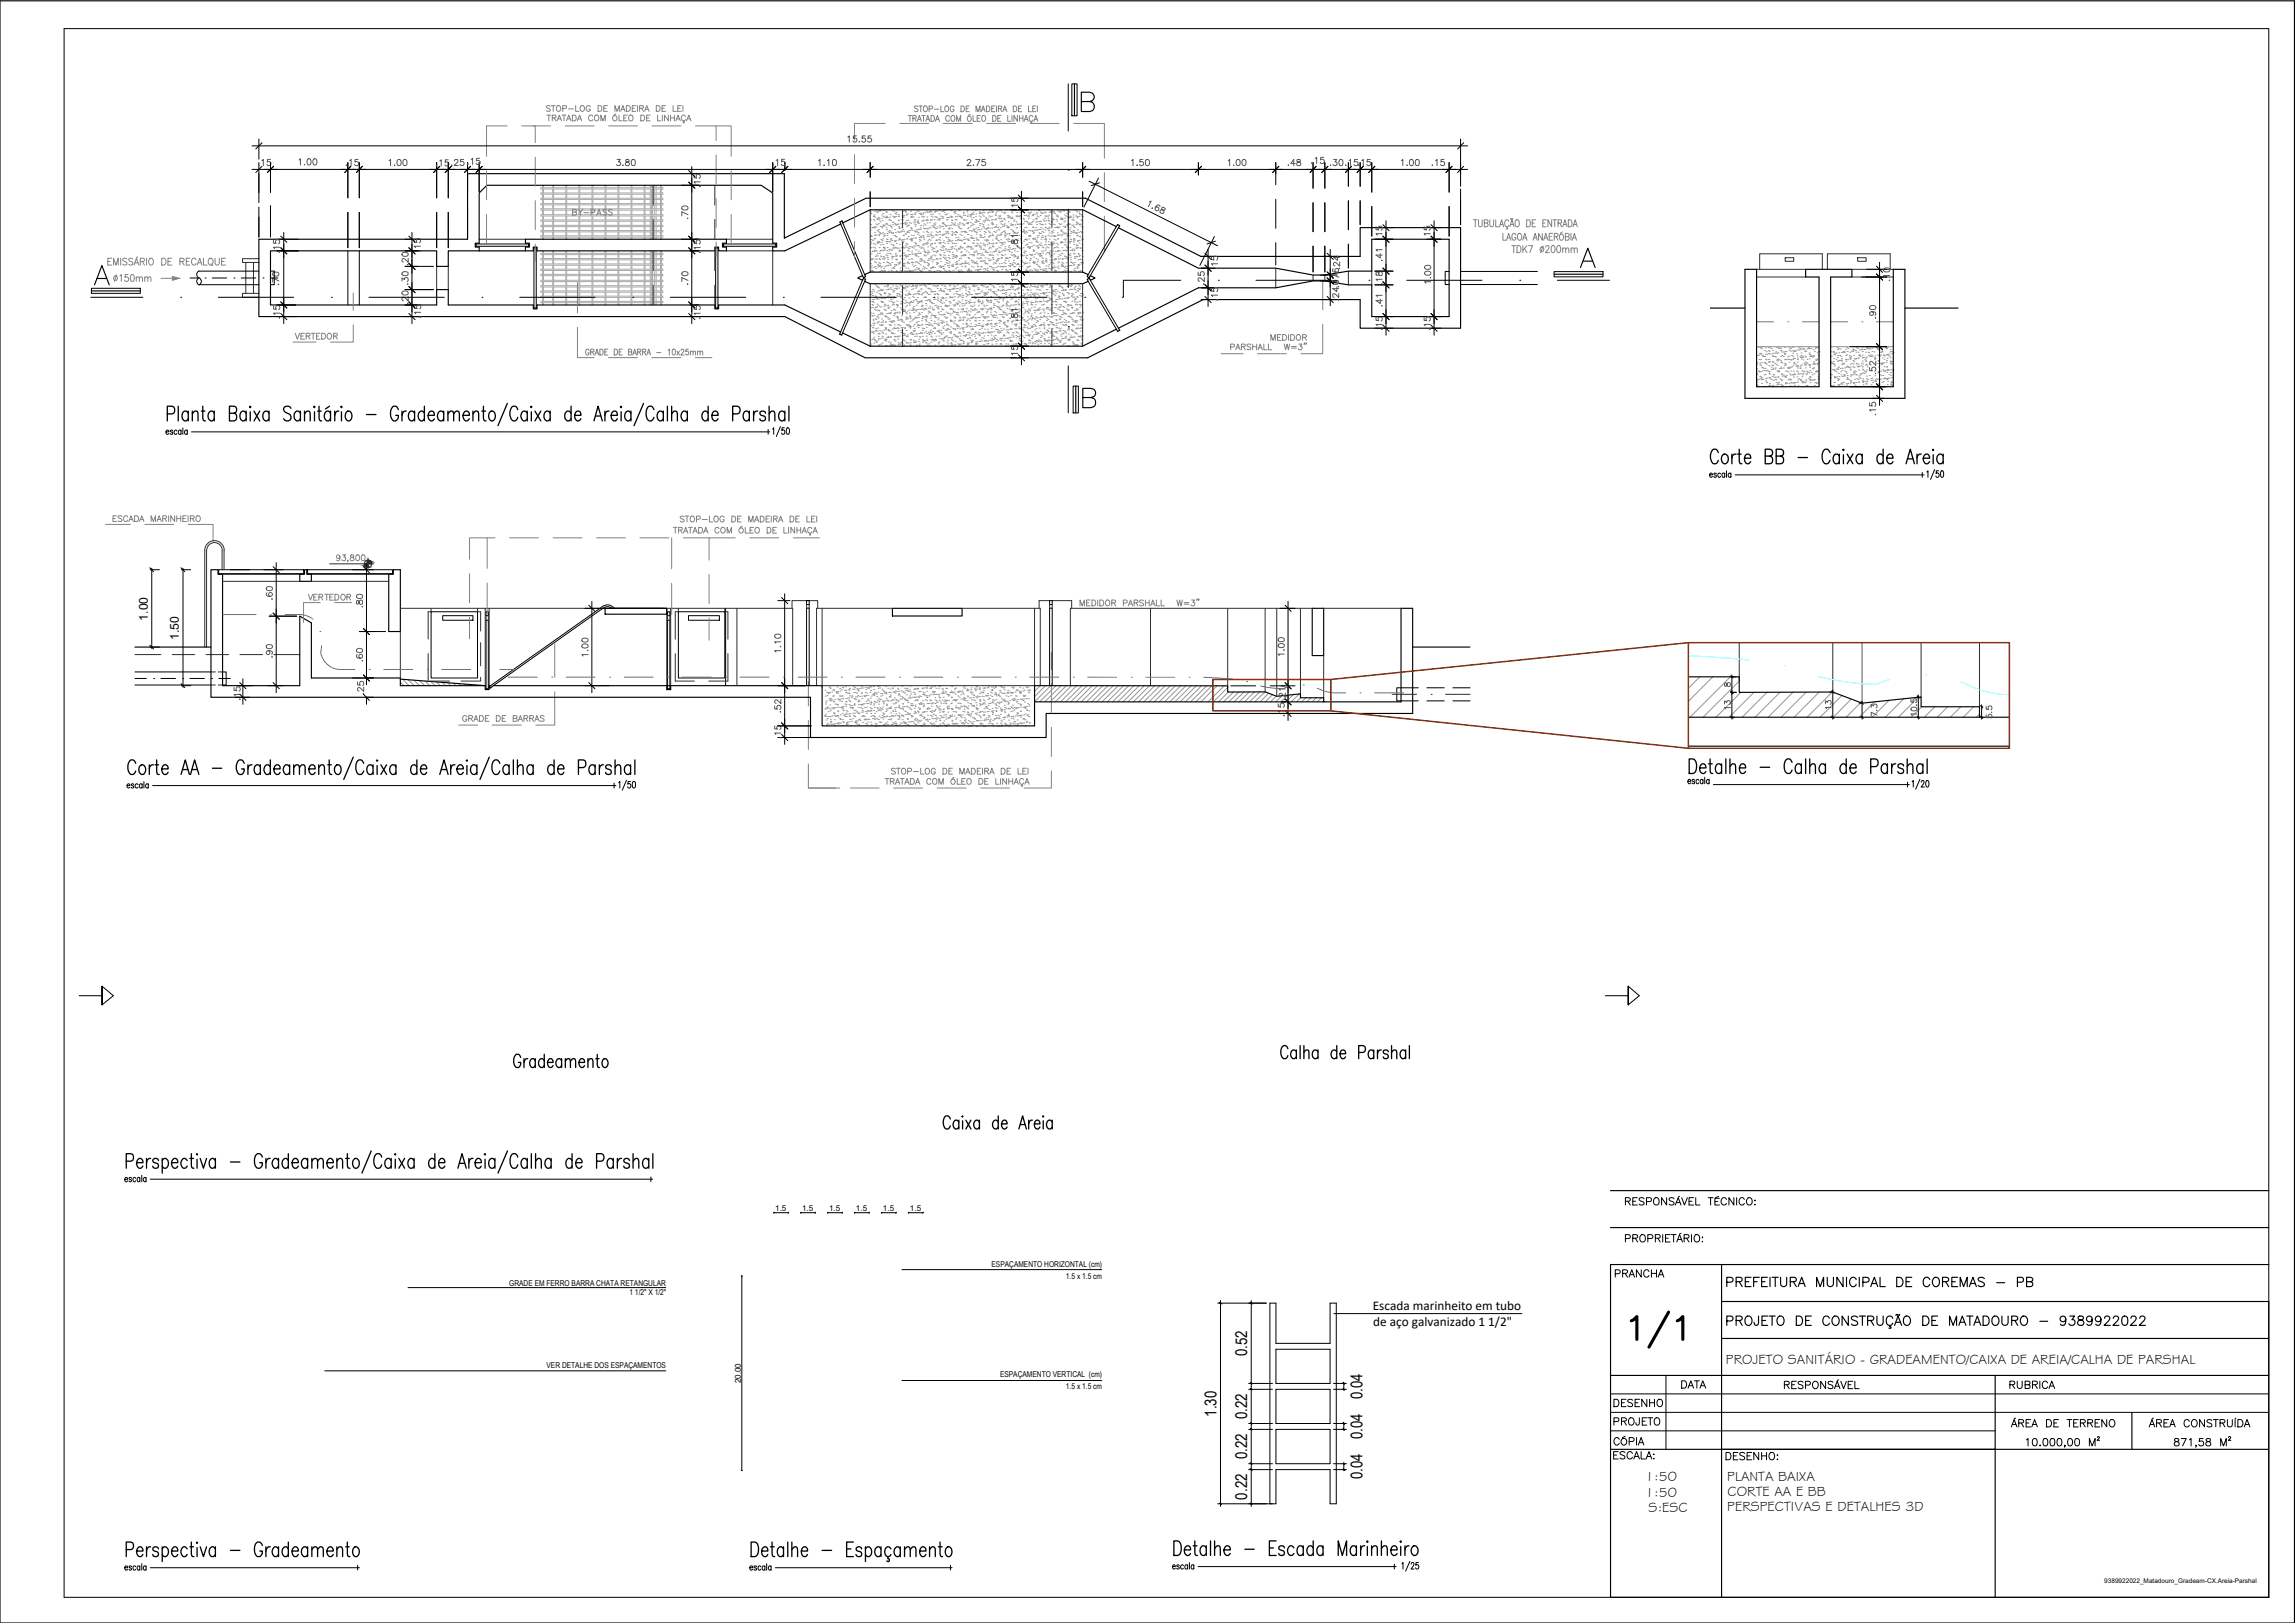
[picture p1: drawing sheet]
<svg xmlns="http://www.w3.org/2000/svg" width="594mm" height="420mm" viewBox="0 0 594 420" stroke-linecap="round" stroke-linejoin="round" font-family="sans-serif">
<defs><g id="words">
<text font-size="5.7" x="445.9" y="334.4">PREFEITURA MUNICIPAL DE COREMAS - PB</text>
<g font-size="5.3">
<text x="417" y="332">PRANCHA</text>
<text x="416.6" y="365.5">DESENHO</text>
<text x="445.6" y="379.2">DESENHO:</text>
</g>
<g font-size="4.9" fill="#575757">
<text x="158.4" y="44.1">3.80</text>
<text x="249.1" y="44.1">2.75</text>
<text x="332.3" y="44.1">.48</text>
<text x="486.5" y="83.6" transform="rotate(-90 486.5 83.6)">.90</text>
<text x="94.9" y="158.4" transform="rotate(-90 94.9 158.4)">.80</text>
<text x="203.2" y="185.6" transform="rotate(-90 203.2 185.6)">.52</text>
</g>
<g font-size="4.9">
<text x="343.3" y="44.1">.30</text>
<text x="433.9" y="360.5">DATA</text>
<text x="518.9" y="360.5">RUBRICA</text>
<text x="416.6" y="370.1">PROJETO</text>
<text x="416.6" y="378.9">ESCALA:</text>
</g>
<text font-size="4.9" fill="#2776bb" x="94.9" y="172.5" transform="rotate(-90 94.9 172.5)">.60</text>
<g font-size="4.4" fill="#828282">
<text x="147.1" y="56.8">BY-PASS</text>
<text x="75.1" y="88.9">VERTEDOR</text>
<text x="327.7" y="89.3">MEDIDOR</text>
<text x="78.7" y="156.6">VERTEDOR</text>
</g>
<g font-size="4.4" fill="#575757">
<text x="178.9" y="57.9" transform="rotate(-90 178.9 57.9)">.70</text>
<text x="264.2" y="64.9" transform="rotate(-90 264.2 64.9)">.81</text>
<text x="178.9" y="74.8" transform="rotate(-90 178.9 74.8)">.70</text>
<text x="264.2" y="84.3" transform="rotate(-90 264.2 84.3)">.81</text>
<text x="71.3" y="156.3" transform="rotate(-90 71.3 156.3)">.60</text>
<text x="71.3" y="171.4" transform="rotate(-90 71.3 171.4)">.90</text>
<text x="448.7" y="184.9" transform="rotate(-90 448.7 184.9)">13</text>
<text x="474.8" y="184.9" transform="rotate(-90 474.8 184.9)">13</text>
</g>
<text font-size="4.4" x="312.6" y="74.8" transform="rotate(-90 312.6 74.8)">.25</text>
<g font-size="4.2">
<text x="322.8" y="351.1" transform="rotate(-90 322.8 351.1)">0.52</text>
<text x="352.7" y="362.2" transform="rotate(-90 352.7 362.2)">0.04</text>
<text x="314.9" y="366.8" transform="rotate(-90 314.9 366.8)">1.30</text>
<text x="322.8" y="367.4" transform="rotate(-90 322.8 367.4)">0.22</text>
<text x="322.8" y="377.8" transform="rotate(-90 322.8 377.8)">0.22</text>
<text x="352.7" y="372.6" transform="rotate(-90 352.7 372.6)">0.04</text>
<text x="352.7" y="383" transform="rotate(-90 352.7 383)">0.04</text>
<text x="322.8" y="388.2" transform="rotate(-90 322.8 388.2)">0.22</text>
</g>
<text font-size="4" x="445.2" y="178.9">8</text>
<g font-size="3.6">
<text x="446.8" y="353.2">PROJETO SANITÁRIO - GRADEAMENTO/CAIXA DE AREIA/CALHA DE PARSHAL</text>
<text x="425.8" y="383.5">1:50</text>
<text x="447.1" y="383.3">PLANTA BAIXA</text>
<text x="425.8" y="387.5">1:50</text>
<text x="447.2" y="387.3">CORTE AA E BB</text>
<text x="426.8" y="391.5">S:ESC</text>
<text x="447.1" y="391.3">PERSPECTIVAS E DETALHES 3D</text>
</g>
<g font-size="3.4">
<text x="355.3" y="339.2">Escada marinheito em tubo</text>
<text x="355.5" y="343.2">de aço galvanizado 1 1/2&quot;</text>
</g>
<g font-size="3.2">
<text x="38.2" y="160.7" transform="rotate(-90 38.2 160.7)">1.00</text>
<text x="46.3" y="165.7" transform="rotate(-90 46.3 165.7)">1.50</text>
</g>
<g font-size="2.1">
<text x="200.7" y="313.4">1.5</text>
<text x="207.6" y="313.4">1.5</text>
<text x="214.6" y="313.4">1.5</text>
<text x="221.6" y="313.4">1.5</text>
<text x="228.6" y="313.4">1.5</text>
<text x="235.5" y="313.4">1.5</text>
<text x="256.7" y="327.9">ESPAÇAMENTO HORIZONTAL (cm)</text>
<text x="131.8" y="332.9">GRADE EM FERRO BARRA CHATA RETANGULAR</text>
<text x="162.9" y="335.4">1 1/2&quot; X 1/2&quot;</text>
<text x="275.9" y="331">1.5 x 1.5 cm</text>
<text x="141.5" y="354.1">VER DETALHE DOS ESPAÇAMENTOS</text>
<text x="191.8" y="358.1" transform="rotate(-90 191.8 358.1)">20.00</text>
<text x="258.9" y="356.6">ESPAÇAMENTO VERTICAL (cm)</text>
<text x="275.9" y="359.7">1.5 x 1.5 cm</text>
</g>
<text font-size="1.7" x="544.7" y="409.9">9389922022_Matadouro_Gradeam-CX.Areia-Parshal</text>
</g></defs>
<!-- layer: P2 -->
<g fill="none" stroke="#939598" stroke-width=".26">
<path d="M225.3 59.5h.1M225.3 54.8h.1M225.3 55.2h.1M225.3 56.9h.1M225.4 58.2h.1M225.4 55.3h.1M225.7 58.9h.1M225.8 59h.1M226 56.8h.1M226.1 56h.1M226.1 58.8h.1M226.2 58.9h.1"/>
<path d="M226.2 55.6h.1M226.3 57.2h.1M226.3 58.7h.1M226.3 59h.1M226.4 54.7h.1M226.4 56.2h.1M226.7 58h.1M226.7 58.8h.1M226.8 54.6h.1M226.9 55h.1M226.9 56.7h.1M227 58.2h.1"/>
<path d="M227 59.6h.1M227.1 56.6h.1M227.1 56.8h.1M227.2 54.8h.1M227.3 56.3h.1M227.3 60h.1M227.4 57.9h.1M227.4 59.4h.1M227.4 54.5h.1M227.5 56.6h.1M227.6 57h.1M227.7 54.5h.1"/>
<path d="M227.8 57.4h.1M227.8 58.6h.1M227.8 54.6h.1M228.2 56.5h.1M228.3 55.6h.1M228.3 58.6h.1M228.3 59h.1M228.3 57.2h.1M228.4 58.7h.1M228.5 54.4h.1M228.6 56h.1M228.6 55.2h.1"/>
<path d="M228.6 58.2h.1M228.7 58.3h.1M228.9 58.5h.1M228.9 56.2h.1M228.9 54.4h.1M229.2 58h.1M229.2 56.4h.1M229.4 54.8h.1M229.4 56h.1M229.4 56.3h.1M229.4 59h.1M229.4 57.9h.1"/>
<path d="M229.4 55h.1M229.5 59.4h.1M229.5 56.1h.1M229.5 58.2h.1M229.7 56.3h.1M229.8 60h.1M230 58.3h.1M230.1 57h.1M230.2 56.8h.1M230.2 59.7h.1M230.3 56.2h.1M230.4 59.8h.1"/>
<path d="M230.4 55.5h.1M230.4 58.3h.1M230.5 57.1h.1M230.5 58.6h.1M230.8 59h.1M231 54.6h.1M231 57.5h.1M231 56h.1M231.1 58.2h.1M231.1 57.6h.1M231.4 56.2h.1M231.4 54.8h.1"/>
<path d="M231.4 56.1h.1M231.4 56.3h.1M231.5 57.9h.1M231.6 59.4h.1M231.7 58h.1M231.7 55.3h.1M231.8 56h.1M231.8 58.3h.1M231.9 55.4h.1M231.9 54.9h.1M232 58.2h.1M232.2 58.1h.1"/>
<path d="M232.3 60h.1M232.5 56h.1M232.5 55.5h.1M232.5 58h.1M232.6 57.1h.1M232.6 57h.1M232.6 56h.1M232.6 58.6h.1M232.6 59h.1M232.7 59.1h.1M233.2 57.9h.1M233.2 59h.1"/>
<path d="M233.3 60h.1M233.4 56.8h.1M233.5 59.8h.1M233.5 56h.1M233.6 54.7h.1M233.6 55.8h.1M233.6 56.9h.1M233.6 56.3h.1M233.7 57.8h.1M233.7 59.4h.1M233.8 56.2h.1M233.9 59.9h.1"/>
<path d="M234 55.8h.1M234.1 54.6h.1M234.2 58h.1M234.2 57.6h.1M234.3 57.8h.1M234.3 54.7h.1M234.4 54.9h.1M234.5 58.2h.1M234.6 55.5h.1M234.6 57.1h.1M234.6 55.7h.1M234.7 58.6h.1"/>
<path d="M234.7 57.7h.1M234.8 60h.1M235 55.4h.1M235 59.8h.1M235 58.3h.1M235.1 57h.1M235.2 58.4h.1M235.4 57.7h.1M235.5 59.7h.1M235.7 54.7h.1M235.7 56.3h.1M235.7 55.5h.1"/>
<path d="M235.7 59h.1M235.8 57.8h.1M235.8 59.3h.1M235.8 56.1h.1M235.9 59.1h.1M235.9 56.2h.1M236 56h.1M236.1 59.6h.1M236.1 55.5h.1M236.3 56.2h.1M236.4 57.5h.1M236.6 58h.1"/>
<path d="M236.6 56.9h.1M236.7 59.8h.1M236.7 55.5h.1M236.8 55.4h.1M236.8 57h.1M236.8 59.9h.1M236.9 58.5h.1M236.9 57.4h.1M236.9 54.9h.1M237 58.2h.1M237.2 59.5h.1M237.3 60h.1"/>
<path d="M237.4 54.7h.1M237.4 57.6h.1M237.5 57.4h.1M237.6 57h.1M237.6 57.7h.1M237.6 59.4h.1M237.7 54.7h.1M237.7 56.3h.1M237.8 57.8h.1M237.9 59.4h.1M237.9 55.2h.1M238.2 59h.1"/>
<path d="M238.2 55.4h.1M238.3 59.4h.1M238.3 55.2h.1M238.3 58.4h.1M238.3 55.5h.1M238.5 56h.1M238.6 57.2h.1M238.8 55.4h.1M238.8 56.2h.1M238.9 57h.1M238.9 58.5h.1M238.9 55.1h.1"/>
<path d="M239 57.2h.1M239.1 56.1h.1M239.1 59.1h.1M239.1 58h.1M239.2 59.2h.1M239.4 59.2h.1M239.4 54.9h.1M239.5 58.2h.1M239.6 57.1h.1M239.7 59.1h.1M239.8 60h.1M239.8 56.9h.1"/>
<path d="M239.9 54.7h.1M239.9 56.2h.1M239.9 59.9h.1M240 57.7h.1M240 57h.1M240 59.3h.1M240 54.9h.1M240.1 57h.1M240.4 54.9h.1M240.4 59.1h.1M240.6 54.7h.1M240.7 57.7h.1"/>
<path d="M240.7 59h.1M240.7 56.9h.1M240.7 54.8h.1M240.9 55.5h.1M240.9 57h.1M241 58.5h.1M241 56h.1M241.1 54.8h.1M241.2 56.9h.1M241.3 56.2h.1M241.4 55.5h.1M241.5 58.4h.1"/>
<path d="M241.5 58.9h.1M241.6 58h.1M241.6 58.5h.1M241.8 56.8h.1M241.9 58.8h.1M241.9 54.9h.1M242 54.6h.1M242 58.2h.1M242 56.1h.1M242.1 57.7h.1M242.1 59.2h.1M242.2 54.7h.1"/>
<path d="M242.2 56.2h.1M242.3 60h.1M242.3 59.1h.1M242.4 56.3h.1M242.6 54.6h.1M242.6 58.8h.1M242.6 56.9h.1M242.9 56.6h.1M243 55.4h.1M243.1 56.9h.1M243.1 59.9h.1M243.2 58.5h.1"/>
<path d="M243.2 60h.1M243.2 59h.1M243.2 54.5h.1M243.3 56.6h.1M243.5 56h.1M243.6 58.6h.1M243.8 56.2h.1M243.8 54.7h.1M243.9 57.7h.1M244 56.5h.1M244 54.6h.1M244 57.8h.1"/>
<path d="M244.1 56.2h.1M244.1 58.6h.1M244.1 57.7h.1M244.1 58h.1M244.2 59.2h.1M244.3 54.4h.1M244.4 54.9h.1M244.5 58.2h.1M244.6 55.5h.1M244.7 54.4h.1M244.7 58.5h.1M244.8 60h.1"/>
<path d="M244.8 55.6h.1M245 56.9h.1M245.1 56.3h.1M245.2 55.3h.1M245.2 56.9h.1M245.2 58.4h.1M245.3 59.9h.1M245.5 56.3h.1M245.5 59.2h.1M245.7 59.3h.1M245.7 59h.1M245.8 58.3h.1"/>
<path d="M246 56h.1M246.1 56.2h.1M246.2 54.5h.1M246.2 56.1h.1M246.2 58.3h.1M246.3 57.6h.1M246.3 57h.1M246.3 59.2h.1M246.3 56.2h.1M246.4 59.9h.1M246.4 57.1h.1M246.6 58h.1"/>
<path d="M246.8 58.2h.1M246.9 54.9h.1M247 58.2h.1M247.1 54.8h.1M247.1 57.7h.1M247.2 55.3h.1M247.2 54.9h.1M247.2 56.9h.1M247.2 56.1h.1M247.3 58.4h.1M247.3 60h.1M247.4 60h.1"/>
<path d="M247.5 56.9h.1M247.6 56h.1M247.9 55.5h.1M247.9 58h.1M247.9 58.5h.1M248.1 58.6h.1M248.2 59h.1M248.3 54.5h.1M248.3 55.9h.1M248.3 56h.1M248.4 57.6h.1M248.4 58h.1"/>
<path d="M248.4 59.1h.1M248.5 56h.1M248.7 56.3h.1M248.8 59.3h.1M248.8 56.2h.1M248.8 56.4h.1M249 57.9h.1M249.1 60h.1M249.1 58h.1M249.3 55.2h.1M249.4 56.8h.1M249.4 55.8h.1"/>
<path d="M249.4 54.9h.1M249.4 58.3h.1M249.5 58.2h.1M249.5 59.9h.1M249.6 57.1h.1M249.6 60h.1M249.8 55.8h.1M249.8 59.9h.1M250 56.9h.1M250.1 57.8h.1M250.3 54.5h.1M250.3 54.9h.1"/>
<path d="M250.3 57.8h.1M250.4 56h.1M250.4 57.6h.1M250.4 59.1h.1M250.4 55.7h.1M250.5 57.9h.1M250.5 57.7h.1M250.7 58.9h.1M250.8 59.7h.1M251 56h.1M251.1 55.6h.1M251.2 57.6h.1"/>
<path d="M251.2 58.5h.1M251.2 59.7h.1M251.2 55.7h.1M251.3 56.2h.1M251.5 55.2h.1M251.5 56.8h.1M251.5 55.5h.1M251.5 58.3h.1M251.6 59.9h.1M251.6 58h.1M251.9 54.9h.1M251.9 55.5h.1"/>
<path d="M251.9 59.6h.1M251.9 56.3h.1M252 58.2h.1M252 59.3h.1M252.1 59.4h.1M252.3 57.5h.1M252.3 59.9h.1M252.5 54.4h.1M252.5 56h.1M252.5 56.9h.1M252.6 57.5h.1M252.6 59.1h.1"/>
<path d="M252.6 55.4h.1M252.7 57.4h.1M252.7 57.1h.1M252.9 57.2h.1M253 59.5h.1M253.2 58.9h.1M253.3 57.4h.1M253.4 59.4h.1M253.4 55.9h.1M253.5 55.2h.1M253.5 54.9h.1M253.5 56.8h.1"/>
<path d="M253.6 58.3h.1M253.6 57.9h.1M253.6 59.9h.1M253.7 55.2h.1M253.7 55h.1M253.8 56.2h.1M254 59.3h.1M254.1 55.2h.1M254.1 58h.1M254.3 55.7h.1M254.4 54.9h.1M254.4 58.6h.1"/>
<path d="M254.4 57.2h.1M254.4 58.2h.1M254.5 58.7h.1M254.6 54.4h.1M254.6 56h.1M254.7 57.5h.1M254.7 59.1h.1M254.8 55.1h.1M254.8 59.9h.1M254.8 57.2h.1M255 56.9h.1M255.1 59.2h.1"/>
<path d="M255.1 56.4h.1M255.2 59.4h.1M255.3 56.5h.1M255.5 57.1h.1M255.6 59.1h.1M255.7 55.2h.1M255.7 58.9h.1M255.7 56.7h.1M255.7 58.3h.1M255.8 59.8h.1M255.8 54.9h.1M255.9 55.9h.1"/>
<path d="M256 57.2h.1M256.1 54.3h.1M256.2 59.1h.1M256.2 54.9h.1M256.3 56.1h.1M256.6 56.9h.1M256.6 58h.1M256.6 54.4h.1M256.7 56h.1M256.7 57.5h.1M256.8 59.1h.1M256.8 54.9h.1"/>
<path d="M256.8 57.9h.1M256.9 54.8h.1M256.9 58.2h.1M256.9 58h.1M257 56.9h.1M257.3 59.9h.1M257.3 58.9h.1M257.5 56.9h.1M257.6 55.7h.1M257.6 56.8h.1M257.6 58.7h.1M257.7 55.8h.1"/>
<path d="M257.7 55.2h.1M257.7 58.8h.1M257.8 56.7h.1M257.9 58.2h.1M257.9 59.8h.1M258 54.7h.1M258.1 58.9h.1M258.4 58.8h.1M258.4 54.6h.1M258.4 56.4h.1M258.4 59.4h.1M258.4 55.9h.1"/>
<path d="M258.6 59.5h.1M258.7 56.6h.1M258.8 54.4h.1M258.8 56.1h.1M258.8 55.9h.1M258.9 57.4h.1M258.9 59h.1M259 54.5h.1M259.1 58h.1M259.1 56.6h.1M259.2 57.2h.1M259.3 54.9h.1"/>
<path d="M259.3 57.3h.1M259.4 58.2h.1M259.8 55.2h.1M259.8 56.5h.1M259.8 56.7h.1M259.9 58.3h.1M260 55h.1M260 56.9h.1M260 58h.1M260.1 55.1h.1M260.1 54.4h.1M260.6 54.3h.1"/>
<path d="M260.8 55.8h.1M260.9 54.3h.1M260.9 56.3h.1M260.9 55.9h.1M261 57.4h.1M261.3 56.3h.1M261.3 56.1h.1M261.6 58h.1M261.6 56.5h.1M261.6 58.3h.1M261.7 56.6h.1M261.8 54.9h.1"/>
<path d="M261.9 58.2h.1M262 55.1h.1M262 56.2h.1M262 56.6h.1M262 58.2h.1M262 58.3h.1M262.4 57.2h.1M262.5 56.9h.1M262.5 54.4h.1M262.7 58.2h.1M262.9 54.3h.1M263 55.9h.1"/>
<path d="M263 57.4h.1M263 56.1h.1M263.2 55h.1M263.2 58h.1M263.4 58.1h.1M263.4 56h.1M263.4 55.9h.1M263.8 58h.1M263.8 56.1h.1M264 55.8h.1M264 55h.1M264.1 56.6h.1"/>
<path d="M264.1 55.9h.1M264.1 57.9h.1M264.2 58.1h.1M264.2 58h.1M264.2 55.9h.1M264.3 54.9h.1M264.4 58.1h.1M264.8 57.9h.1M264.8 56.6h.1M265 56.9h.1M265.1 55.8h.1M265.2 57.3h.1"/>
<path d="M265.2 55.8h.1M265.6 55.8h.1M265.6 54.4h.1M265.6 57.3h.1M265.8 57.4h.1M265.9 55.9h.1M265.9 57.7h.1M266.1 55.1h.1M266.1 56.6h.1M266.2 58.1h.1M266.2 59.7h.1M266.2 55.7h.1"/>
<path d="M266.2 56.1h.1M266.3 57.7h.1M266.4 55.1h.1M266.5 58h.1M266.5 55.2h.1M266.6 57.9h.1M266.7 59.7h.1M266.8 54.9h.1M266.9 58.1h.1M267 57.6h.1M267.1 59.7h.1M267.2 55.8h.1"/>
<path d="M267.2 59.9h.1M267.3 57.3h.1M267.3 55.8h.1M267.3 58.8h.1M267.3 55.5h.1M267.4 58.9h.1M267.5 56.9h.1M267.7 59.6h.1M267.8 55.5h.1M268.1 57.5h.1M268.1 56.6h.1M268.1 58.9h.1"/>
<path d="M268.1 59.6h.1M268.2 56.7h.1M268.3 55h.1M268.3 56.5h.1M268.4 58.1h.1M268.4 59.6h.1M268.4 55.4h.1M268.4 55.9h.1M268.5 57.4h.1M268.7 56.1h.1M268.8 59.4h.1M268.8 54.4h.1"/>
<path d="M268.9 57.4h.1M268.9 54.5h.1M269.1 57.9h.1M269.2 57.3h.1M269.2 59.4h.1M269.3 55.8h.1M269.3 57.3h.1M269.3 54.9h.1M269.4 58.9h.1M269.4 58.1h.1M269.5 55.2h.1M269.7 55.2h.1"/>
<path d="M269.7 58.1h.1M269.7 59.9h.1M269.8 58.2h.1M269.9 59.3h.1M269.9 55.2h.1M270 56.9h.1M270.2 57.2h.1M270.3 54.9h.1M270.4 56.5h.1M270.5 58h.1M270.5 55.9h.1M270.5 59.6h.1"/>
<path d="M270.5 58.8h.1M270.6 55.1h.1M270.6 58.9h.1M270.6 56h.1M270.6 57.2h.1M270.9 55.9h.1M271 59.2h.1M271.2 56.1h.1M271.3 57.1h.1M271.3 56.6h.1M271.3 59.6h.1M271.4 59.1h.1"/>
<path d="M271.4 55.7h.1M271.5 57.2h.1M271.5 59.7h.1M271.5 58.8h.1M271.5 57.9h.1M271.7 54.9h.1M271.8 54.9h.1M271.9 58.1h.1M272 59h.1M272.1 54.9h.1M272.1 54.4h.1M272.1 57.4h.1"/>
<path d="M272.2 59.9h.1M272.2 57.5h.1M272.4 54.9h.1M272.4 56.9h.1M272.5 56.5h.1M272.5 56.9h.1M272.5 58h.1M272.5 59.6h.1M272.7 54.8h.1M272.8 56.9h.1M272.8 55.2h.1M272.9 58.2h.1"/>
<path d="M273 55.3h.1M273.1 58.9h.1M273.4 55.9h.1M273.4 56.8h.1M273.5 55.7h.1M273.5 58.8h.1M273.6 57.2h.1M273.6 58.8h.1M273.7 55.9h.1M273.7 56.1h.1M273.7 58.9h.1M273.8 54.7h.1"/>
<path d="M273.9 59h.1M274 57.9h.1M274.2 54.6h.1M274.2 58.8h.1M274.3 54.9h.1M274.4 58.1h.1M274.5 56.7h.1M274.5 56.6h.1M274.6 54.9h.1M274.6 59.6h.1M274.6 56.4h.1M274.7 58h.1"/>
<path d="M274.7 56.8h.1M274.7 59.5h.1M274.7 59.9h.1M274.9 54.5h.1M275 56.6h.1M275 56.9h.1M275.3 58.6h.1M275.3 54.5h.1M275.3 57.4h.1M275.4 54.6h.1M275.5 55.7h.1M275.6 56.5h.1"/>
<path d="M275.6 58.9h.1M275.6 57.2h.1M275.7 58.8h.1M275.7 58.5h.1M275.9 55.9h.1M275.9 54.4h.1M276.1 55.2h.1M276.1 58.2h.1M276.2 56.1h.1M276.3 58.3h.1M276.4 54.3h.1M276.4 58.5h.1"/>
<path d="M276.5 57.9h.1M276.6 54.9h.1M276.7 56.4h.1M276.7 58h.1M276.8 54.9h.1M276.8 59.5h.1M276.9 58.1h.1M276.9 56h.1M277 59h.1M277 56.1h.1M277.1 56.3h.1M277.2 59.9h.1"/>
<path d="M277.4 58.3h.1M277.5 56.9h.1M277.7 55.6h.1M277.7 56.2h.1M277.7 56.7h.1M277.8 57.2h.1M277.8 59.7h.1M277.8 58.7h.1M277.8 58.3h.1M277.9 59.8h.1M278.1 58.9h.1M278.4 55.9h.1"/>
<path d="M278.5 58.2h.1M278.5 54.5h.1M278.6 57.5h.1M278.7 54.9h.1M278.7 57.6h.1M278.7 56.1h.1M278.8 56.4h.1M278.8 58h.1M278.8 59.5h.1M278.8 56h.1M279 57.9h.1M279.3 56h.1"/>
<path d="M279.3 54.9h.1M279.3 55.3h.1M279.4 58.1h.1M279.4 58.3h.1M279.4 55.4h.1M279.6 58h.1M279.7 59.9h.1M279.8 55.6h.1M279.9 57.1h.1M279.9 58.7h.1M279.9 55.9h.1M279.9 56.9h.1"/>
<path d="M280 58h.1M280.2 56h.1M280.2 59h.1M225.3 61.1h.1M225.3 68.2h.1M225.3 62.6h.1M225.3 61h.1M225.4 67.2h.1M225.4 76.3h.1M225.4 64.1h.1M225.4 63.1h.1M225.4 61.1h.1"/>
<path d="M225.5 65.7h.1M225.5 69.3h.1M225.5 64.1h.1M225.5 67.2h.1M225.5 79.7h.1M225.5 62h.1M225.5 67h.1M225.6 68.8h.1M225.6 75.5h.1M225.6 61.2h.1M225.6 70.3h.1M225.6 70h.1"/>
<path d="M225.7 78.1h.1M225.7 67.1h.1M225.7 65.1h.1M225.7 75.9h.1M225.7 78.8h.1M225.8 74.9h.1M225.8 76.5h.1M225.8 78h.1M225.8 77.6h.1M225.8 62.2h.1M225.8 67h.1M225.9 79.6h.1"/>
<path d="M225.9 79h.1M225.9 70.2h.1M225.9 75h.1M226 78.3h.1M226.1 63h.1M226.1 65.1h.1M226.1 69.2h.1M226.1 64h.1M226.2 75.4h.1M226.2 61.9h.1M226.3 77.5h.1M226.3 64.8h.1"/>
<path d="M226.4 67.8h.1M226.4 60.2h.1M226.4 60.9h.1M226.4 61h.1M226.4 61.8h.1M226.4 64.9h.1M226.5 63.3h.1M226.5 67.1h.1M226.5 64.2h.1M226.5 69h.1M226.5 73.7h.1M226.5 76.6h.1"/>
<path d="M226.5 64.9h.1M226.6 66.4h.1M226.6 77h.1M226.6 79.6h.1M226.6 79.5h.1M226.7 67.9h.1M226.7 76.8h.1M226.7 69.5h.1M226.8 66h.1M226.8 74.1h.1M226.8 60.8h.1M226.8 65h.1"/>
<path d="M226.9 74h.1M226.9 75.6h.1M226.9 67.1h.1M226.9 77.4h.1M226.9 77.2h.1M227 78.7h.1M227 79.5h.1M227 63h.1M227 62.6h.1M227.1 66.3h.1M227.1 65.6h.1M227.2 62.9h.1"/>
<path d="M227.2 68.5h.1M227.2 69.1h.1M227.2 74.3h.1M227.2 62.7h.1M227.2 79h.1M227.2 74.4h.1M227.3 75.3h.1M227.3 68.7h.1M227.3 77.4h.1M227.4 68h.1M227.4 74.5h.1M227.5 61h.1"/>
<path d="M227.5 62.5h.1M227.5 60.7h.1M227.5 67h.1M227.5 76h.1M227.6 64.1h.1M227.6 62.8h.1M227.6 65.6h.1M227.6 69h.1M227.7 67.1h.1M227.7 75.2h.1M227.7 79.4h.1M227.7 60.2h.1"/>
<path d="M227.7 68.7h.1M227.7 65h.1M227.8 70.2h.1M227.8 68.2h.1M227.8 60.4h.1M227.9 64.9h.1M227.9 76.2h.1M227.9 63.4h.1M227.9 74.9h.1M227.9 66.3h.1M228 76.4h.1M228 60.5h.1"/>
<path d="M228 78h.1M228 77.3h.1M228 62h.1M228 69.3h.1M228 79.5h.1M228 66.5h.1M228.1 70h.1M228.1 75.2h.1M228.1 78.1h.1M228.2 78.1h.1M228.2 62.7h.1M228.3 68.9h.1"/>
<path d="M228.3 64.8h.1M228.3 78.3h.1M228.3 75.1h.1M228.3 62.2h.1M228.3 67h.1M228.4 60.2h.1M228.4 77.2h.1M228.4 70.2h.1M228.4 75h.1M228.5 61.8h.1M228.5 63.3h.1M228.5 78.3h.1"/>
<path d="M228.6 60.6h.1M228.6 64.9h.1M228.6 66.4h.1M228.6 66.8h.1M228.6 64h.1M228.6 61.2h.1M228.7 67.9h.1M228.7 64.1h.1M228.7 69.5h.1M228.7 79.2h.1M228.8 67.1h.1M228.8 64.2h.1"/>
<path d="M228.8 70h.1M228.9 74.1h.1M228.9 61h.1M228.9 75.9h.1M228.9 75.7h.1M228.9 64.7h.1M228.9 70.1h.1M229 77.2h.1M229 60.5h.1M229 64.2h.1M229 69h.1M229 78.9h.1"/>
<path d="M229 78.7h.1M229.1 66.8h.1M229.1 77.1h.1M229.1 77h.1M229.1 76.1h.1M229.2 79.2h.1M229.3 66h.1M229.3 62.6h.1M229.4 68.8h.1M229.4 74h.1M229.4 75h.1M229.4 61.9h.1"/>
<path d="M229.5 63h.1M229.5 64.9h.1M229.6 61h.1M229.6 67.8h.1M229.6 62.5h.1M229.6 60.5h.1M229.6 66.2h.1M229.6 62h.1M229.7 64.1h.1M229.7 73.7h.1M229.7 65.6h.1M229.7 66.7h.1"/>
<path d="M229.7 74.3h.1M229.7 67.9h.1M229.7 67.1h.1M229.7 62.5h.1M229.7 79h.1M229.7 76.7h.1M229.8 68.7h.1M229.8 79.6h.1M229.8 74.9h.1M229.8 79.1h.1M229.8 73.9h.1M229.9 70.2h.1"/>
<path d="M229.9 68h.1M229.9 79.8h.1M230 74.8h.1M230 64.6h.1M230 76h.1M230.1 76.4h.1M230.1 77.9h.1M230.2 79.5h.1M230.2 77h.1M230.2 60.2h.1M230.2 65h.1M230.3 68.2h.1"/>
<path d="M230.3 62.7h.1M230.3 65.6h.1M230.4 62.4h.1M230.4 76.2h.1M230.4 68.7h.1M230.4 68.6h.1M230.5 64.5h.1M230.5 62h.1M230.5 65.7h.1M230.5 74.8h.1M230.5 74.5h.1M230.5 77.4h.1"/>
<path d="M230.6 60.2h.1M230.6 76.9h.1M230.6 70h.1M230.6 61.7h.1M230.7 63.2h.1M230.7 78.1h.1M230.7 77.6h.1M230.7 60.3h.1M230.8 64.8h.1M230.8 66.3h.1M230.8 66.5h.1M230.8 62.2h.1"/>
<path d="M230.8 67.9h.1M230.8 67h.1M230.9 69.4h.1M230.9 79h.1M230.9 70.2h.1M230.9 75h.1M231 78.3h.1M231.1 74h.1M231.1 60.5h.1M231.1 75.6h.1M231.1 64.4h.1M231.1 63.4h.1"/>
<path d="M231.1 77.1h.1M231.1 60.3h.1M231.1 64h.1M231.2 78.7h.1M231.2 66.5h.1M231.2 66.4h.1M231.2 69.3h.1M231.2 76.8h.1M231.2 63.5h.1M231.3 78.9h.1M231.3 75.2h.1M231.4 69.5h.1"/>
<path d="M231.4 61h.1M231.4 78.2h.1M231.4 75.4h.1M231.5 62.3h.1M231.5 64.2h.1M231.5 69h.1M231.5 68.5h.1M231.6 74.7h.1M231.6 77h.1M231.6 61h.1M231.6 62.5h.1M231.7 64.1h.1"/>
<path d="M231.8 65.6h.1M231.8 60.2h.1M231.8 66h.1M231.8 67.1h.1M231.9 68.7h.1M231.9 62.2h.1M231.9 66.4h.1M231.9 74h.1M231.9 61.2h.1M231.9 70.2h.1M231.9 68.5h.1M231.9 64.2h.1"/>
<path d="M231.9 67.1h.1M232 74.7h.1M232 78.8h.1M232 61.3h.1M232 63h.1M232 70.1h.1M232.1 74.8h.1M232.1 76.4h.1M232.1 66.2h.1M232.1 67.3h.1M232.2 77.9h.1M232.2 76h.1"/>
<path d="M232.2 79.5h.1M232.2 64.3h.1M232.2 74.3h.1M232.2 79h.1M232.3 76.7h.1M232.3 79.1h.1M232.4 68h.1M232.5 76h.1M232.5 62.1h.1M232.6 68.4h.1M232.6 64.2h.1M232.7 70.4h.1"/>
<path d="M232.7 74.6h.1M232.7 60.2h.1M232.7 65h.1M232.7 62h.1M232.7 61.7h.1M232.7 76.6h.1M232.7 68.2h.1M232.7 64.9h.1M232.8 63.2h.1M232.8 67.9h.1M232.8 64.8h.1M232.8 76.2h.1"/>
<path d="M232.9 66.3h.1M232.9 60h.1M232.9 65h.1M232.9 67.9h.1M232.9 73.8h.1M233 62h.1M233 76.8h.1M233 69.4h.1M233 78.7h.1M233 70h.1M233 79.7h.1M233.1 76.9h.1"/>
<path d="M233.1 74h.1M233.2 75.6h.1M233.2 78h.1M233.3 77.1h.1M233.3 64.1h.1M233.3 78.7h.1M233.3 62.2h.1M233.3 66.2h.1M233.3 70.4h.1M233.3 67h.1M233.4 76.5h.1M233.4 70.2h.1"/>
<path d="M233.4 75h.1M233.5 78.6h.1M233.5 78.3h.1M233.5 62.7h.1M233.6 65.7h.1M233.6 62h.1M233.6 68.6h.1M233.6 64h.1M233.6 62.8h.1M233.7 68.2h.1M233.7 74.4h.1M233.7 74.5h.1"/>
<path d="M233.8 60.9h.1M233.8 68.7h.1M233.8 62.4h.1M233.8 77.5h.1M233.8 64h.1M233.8 74.7h.1M233.9 61h.1M233.9 65.5h.1M233.9 64.2h.1M234 67.1h.1M234 69h.1M234 68.6h.1"/>
<path d="M234 62h.1M234 66.1h.1M234.1 70.1h.1M234.1 77h.1M234.1 68.2h.1M234.1 78.5h.1M234.1 74.4h.1M234.2 74.8h.1M234.3 76.3h.1M234.3 66h.1M234.3 60.5h.1M234.3 77.9h.1"/>
<path d="M234.4 79.4h.1M234.4 64h.1M234.4 74h.1M234.4 63.5h.1M234.4 66.4h.1M234.4 70.2h.1M234.4 60.6h.1M234.4 69.4h.1M234.5 76.4h.1M234.5 63h.1M234.5 66.5h.1M234.6 75.3h.1"/>
<path d="M234.6 78.2h.1M234.6 66.2h.1M234.7 61.9h.1M234.7 74.3h.1M234.7 79h.1M234.7 60.2h.1M234.7 68.1h.1M234.7 78.4h.1M234.8 61.7h.1M234.8 63.9h.1M234.8 74.3h.1M234.8 63.2h.1"/>
<path d="M234.8 70.1h.1M234.9 64.8h.1M234.9 76.4h.1M234.9 68h.1M234.9 66.3h.1M235 67.9h.1M235 76h.1M235 69.4h.1M235.1 66h.1M235.1 61.3h.1M235.1 64.2h.1M235.2 60.2h.1"/>
<path d="M235.2 65h.1M235.2 74h.1M235.2 78.4h.1M235.2 67.2h.1M235.2 75.6h.1M235.2 68.2h.1M235.2 70.1h.1M235.3 77.1h.1M235.3 64.3h.1M235.3 78.7h.1M235.3 76.2h.1M235.4 70.3h.1"/>
<path d="M235.4 76h.1M235.4 63.8h.1M235.4 79h.1M235.5 70.1h.1M235.5 62h.1M235.5 65.9h.1M235.5 76.2h.1M235.5 76.3h.1M235.5 70h.1M235.6 78.3h.1M235.7 78h.1M235.8 61.7h.1"/>
<path d="M235.8 62.2h.1M235.8 67h.1M235.8 67.9h.1M235.9 60.9h.1M235.9 74.2h.1M235.9 70.2h.1M235.9 62h.1M235.9 62.4h.1M235.9 75h.1M236 64h.1M236 78.2h.1M236 65h.1"/>
<path d="M236 65.5h.1M236 67.9h.1M236.1 67.1h.1M236.1 62.1h.1M236.1 68.6h.1M236.1 64h.1M236.1 65.8h.1M236.1 73.8h.1M236.2 70.1h.1M236.2 61.7h.1M236.2 68h.1M236.2 76.8h.1"/>
<path d="M236.2 79.8h.1M236.3 67.9h.1M236.3 78.2h.1M236.3 74h.1M236.3 74.8h.1M236.3 74.1h.1M236.3 76.3h.1M236.4 61h.1M236.4 79.9h.1M236.4 77.9h.1M236.4 64.2h.1M236.5 79.4h.1"/>
<path d="M236.5 69h.1M236.5 63.7h.1M236.6 69.9h.1M236.6 77h.1M236.6 76.1h.1M236.7 62.8h.1M236.8 66h.1M236.8 65.7h.1M236.9 61.6h.1M236.9 74h.1M236.9 68.7h.1M236.9 60.1h.1"/>
<path d="M236.9 67.8h.1M236.9 63.7h.1M236.9 65.8h.1M237 63.2h.1M237 69.9h.1M237 74.6h.1M237 77.6h.1M237 64.7h.1M237 76.1h.1M237 63h.1M237.1 66.3h.1M237.1 66.2h.1"/>
<path d="M237.2 67.8h.1M237.2 77.7h.1M237.2 69.3h.1M237.2 74.3h.1M237.2 79h.1M237.2 65.7h.1M237.4 74h.1M237.4 78.1h.1M237.4 75.5h.1M237.4 68h.1M237.4 77h.1M237.5 78.6h.1"/>
<path d="M237.5 76h.1M237.5 60.6h.1M237.5 63.5h.1M237.6 63.6h.1M237.6 69.8h.1M237.6 66.5h.1M237.7 65.6h.1M237.7 60.2h.1M237.7 65h.1M237.7 69.4h.1M237.7 76h.1M237.7 63.6h.1"/>
<path d="M237.7 68.2h.1M237.7 75.3h.1M237.8 78.1h.1M237.8 69.6h.1M237.8 76.2h.1M237.8 78.3h.1M237.9 60.9h.1M237.9 61.5h.1M237.9 75.5h.1M238 62.4h.1M238 62h.1M238 64h.1"/>
<path d="M238 67.6h.1M238 65.5h.1M238 73.9h.1M238 70h.1M238.1 67.1h.1M238.1 78h.1M238.2 68.6h.1M238.2 70.1h.1M238.3 65.5h.1M238.3 62.2h.1M238.3 67h.1M238.3 61.3h.1"/>
<path d="M238.3 61.4h.1M238.4 74.8h.1M238.4 67.6h.1M238.4 70.2h.1M238.4 75h.1M238.4 64.3h.1M238.4 76.3h.1M238.4 78h.1M238.4 67.2h.1M238.5 77.9h.1M238.5 73.8h.1M238.5 78.2h.1"/>
<path d="M238.5 61.4h.1M238.5 79.4h.1M238.5 70.2h.1M238.5 67.4h.1M238.6 64h.1M238.6 76.1h.1M238.6 79h.1M238.7 63.4h.1M238.7 69.6h.1M238.8 75.9h.1M238.8 79.2h.1M238.8 61h.1"/>
<path d="M238.9 64.2h.1M239 60.1h.1M239 61.3h.1M239 69h.1M239.1 61.6h.1M239.1 63.4h.1M239.1 67.5h.1M239.1 77h.1M239.1 63.1h.1M239.1 73.7h.1M239.1 64.7h.1M239.1 69.6h.1"/>
<path d="M239.1 62.1h.1M239.2 66.2h.1M239.2 75.8h.1M239.2 79.9h.1M239.2 65h.1M239.2 67.8h.1M239.2 66h.1M239.3 68h.1M239.3 69.3h.1M239.3 65.2h.1M239.4 74h.1M239.4 73.9h.1"/>
<path d="M239.4 65.4h.1M239.4 76.8h.1M239.5 75.5h.1M239.5 79.8h.1M239.5 77h.1M239.5 77.8h.1M239.5 63h.1M239.6 66.2h.1M239.6 77h.1M239.6 78.6h.1M239.7 74.3h.1M239.7 79h.1"/>
<path d="M239.7 63.3h.1M239.8 69.5h.1M239.8 65.4h.1M239.9 75.7h.1M239.9 68h.1M239.9 77.8h.1M239.9 62.8h.1M240 76h.1M240 65.8h.1M240.1 60.8h.1M240.1 61.2h.1M240.1 62.9h.1"/>
<path d="M240.1 68.7h.1M240.1 62.4h.1M240.1 67.4h.1M240.2 63.9h.1M240.2 60.2h.1M240.2 65h.1M240.2 74.6h.1M240.2 65.4h.1M240.2 73.6h.1M240.2 68.8h.1M240.2 79.8h.1M240.2 68.2h.1"/>
<path d="M240.2 77.6h.1M240.3 67h.1M240.3 68.5h.1M240.3 76.2h.1M240.3 74.8h.1M240.4 70.1h.1M240.5 65.3h.1M240.5 62h.1M240.5 61.1h.1M240.5 74.7h.1M240.5 67.3h.1M240.5 70h.1"/>
<path d="M240.6 76.2h.1M240.6 77.7h.1M240.6 77.8h.1M240.6 73.5h.1M240.6 78h.1M240.7 79.3h.1M240.7 79.8h.1M240.7 60.6h.1M240.8 63.2h.1M240.8 62.2h.1M240.8 67h.1M240.8 63.6h.1"/>
<path d="M240.8 66.5h.1M240.9 69.3h.1M240.9 70.2h.1M240.9 75h.1M240.9 60.7h.1M240.9 75.6h.1M240.9 69.5h.1M241 78.2h.1M241 66.6h.1M241 75.4h.1M241 60.1h.1M241 78.3h.1"/>
<path d="M241.1 61.6h.1M241.1 64h.1M241.1 63.2h.1M241.1 61h.1M241.2 64.7h.1M241.2 78.5h.1M241.2 66.3h.1M241.2 63.1h.1M241.2 67.2h.1M241.3 67.8h.1M241.3 79.7h.1M241.3 69.3h.1"/>
<path d="M241.3 75.5h.1M241.3 61h.1M241.4 64.2h.1M241.4 69h.1M241.5 74h.1M241.6 75.5h.1M241.6 65.1h.1M241.6 77h.1M241.6 61.4h.1M241.6 64.3h.1M241.6 78.6h.1M241.7 77.6h.1"/>
<path d="M241.7 67.3h.1M241.7 70.2h.1M241.7 66h.1M241.7 64.4h.1M241.8 76.1h.1M241.9 74h.1M241.9 70.4h.1M241.9 63h.1M241.9 79.1h.1M241.9 69.2h.1M241.9 76.3h.1M242 65.1h.1"/>
<path d="M242 75.4h.1M242 63h.1M242.1 66.2h.1M242.1 77.5h.1M242.1 60.8h.1M242.2 74.2h.1M242.2 79h.1M242.2 62.3h.1M242.2 60.9h.1M242.3 63.9h.1M242.3 67.1h.1M242.3 65.4h.1"/>
<path d="M242.4 66.9h.1M242.4 62.1h.1M242.4 68.5h.1M242.4 79.5h.1M242.4 68h.1M242.4 65.1h.1M242.5 70h.1M242.5 76h.1M242.5 62.2h.1M242.6 73.9h.1M242.6 74.7h.1M242.6 65h.1"/>
<path d="M242.6 60.2h.1M242.6 68.2h.1M242.7 76.2h.1M242.7 60.8h.1M242.7 65h.1M242.7 76.9h.1M242.7 77.7h.1M242.7 67.1h.1M242.7 74h.1M242.7 79.8h.1M242.7 77.4h.1M242.7 68.2h.1"/>
<path d="M242.8 79.3h.1M242.8 79.5h.1M242.8 76.2h.1M242.8 80h.1M243 62.9h.1M243 62h.1M243 69.1h.1M243 70h.1M243.1 75.3h.1M243.1 78h.1M243.2 62.9h.1M243.2 65.8h.1"/>
<path d="M243.2 61.5h.1M243.3 63.1h.1M243.3 60.7h.1M243.3 62.2h.1M243.3 67h.1M243.3 68.8h.1M243.3 64.6h.1M243.4 62.8h.1M243.4 67h.1M243.4 70.2h.1M243.4 75h.1M243.4 66h.1"/>
<path d="M243.4 66.2h.1M243.4 74.7h.1M243.5 67.7h.1M243.5 69h.1M243.5 79.4h.1M243.5 78.2h.1M243.5 77.6h.1M243.5 69.3h.1M243.5 75.2h.1M243.6 64h.1M243.6 77.8h.1M243.6 73.9h.1"/>
<path d="M243.7 75.4h.1M243.7 64.9h.1M243.8 77h.1M243.8 78.5h.1M243.8 77.3h.1M243.8 61h.1M243.9 64.2h.1M243.9 69h.1M244 60.7h.1M244 77h.1M244 63.6h.1M244.1 62.7h.1"/>
<path d="M244.1 66.6h.1M244.1 68.9h.1M244.1 69.5h.1M244.1 64.8h.1M244.1 75.1h.1M244.1 63.8h.1M244.2 60.8h.1M244.2 77.2h.1M244.2 66h.1M244.2 75.4h.1M244.3 62.3h.1M244.3 69.6h.1"/>
<path d="M244.3 63.9h.1M244.3 74h.1M244.3 78.4h.1M244.3 65.4h.1M244.3 75.6h.1M244.4 60.6h.1M244.4 67h.1M244.4 66.8h.1M244.5 68.5h.1M244.5 62.9h.1M244.5 70h.1M244.6 79.2h.1"/>
<path d="M244.6 66.2h.1M244.6 74.7h.1M244.6 74.2h.1M244.7 79h.1M244.7 76.2h.1M244.8 77.8h.1M244.8 64.7h.1M244.8 61.4h.1M244.8 79.3h.1M244.8 60.5h.1M244.8 64.4h.1M244.9 66.8h.1"/>
<path d="M244.9 68h.1M244.9 67.3h.1M244.9 77.1h.1M244.9 61.5h.1M244.9 70.3h.1M245 79.2h.1M245 76h.1M245 67.4h.1M245.1 76.2h.1M245.1 79.1h.1M245.1 62.6h.1M245.1 60.2h.1"/>
<path d="M245.2 65h.1M245.2 68.8h.1M245.2 68.2h.1M245.2 75h.1M245.2 79.3h.1M245.3 61.5h.1M245.3 76.2h.1M245.4 63h.1M245.4 64.6h.1M245.4 60.5h.1M245.4 62h.1M245.5 66.1h.1"/>
<path d="M245.5 66.7h.1M245.5 67.6h.1M245.5 62.5h.1M245.5 70h.1M245.6 69.2h.1M245.6 68.7h.1M245.6 79.1h.1M245.6 78h.1M245.6 62.2h.1M245.6 65.1h.1M245.7 74.9h.1M245.7 68.1h.1"/>
<path d="M245.7 73.8h.1M245.8 75.4h.1M245.8 62.2h.1M245.8 67h.1M245.8 65.2h.1M245.8 76.9h.1M245.8 74h.1M245.9 64.6h.1M245.9 70.2h.1M245.9 75h.1M245.9 78.4h.1M245.9 79.9h.1"/>
<path d="M246 77h.1M246 78.2h.1M246.1 64h.1M246.2 62.4h.1M246.3 64.5h.1M246.3 68.7h.1M246.3 74.8h.1M246.3 61h.1M246.4 60.7h.1M246.4 76.9h.1M246.4 62.9h.1M246.4 62.2h.1"/>
<path d="M246.4 64.2h.1M246.4 69h.1M246.5 63.8h.1M246.5 65.9h.1M246.5 65.3h.1M246.5 77h.1M246.5 68.8h.1M246.5 60.3h.1M246.5 63h.1M246.6 66.9h.1M246.6 66.5h.1M246.6 68.4h.1"/>
<path d="M246.6 69h.1M246.6 74.7h.1M246.7 70h.1M246.7 77.7h.1M246.7 79h.1M246.7 66h.1M246.8 74.8h.1M246.8 74h.1M246.8 74.6h.1M246.9 76.1h.1M246.9 77.7h.1M246.9 64.4h.1"/>
<path d="M247 79.2h.1M247 60.2h.1M247 62.9h.1M247 66.5h.1M247.1 76.8h.1M247.1 66.2h.1M247.1 78.9h.1M247.1 74.2h.1M247.1 60.7h.1M247.2 79h.1M247.2 63.7h.1M247.3 62.3h.1"/>
<path d="M247.3 66.6h.1M247.3 60.8h.1M247.4 68.5h.1M247.4 68h.1M247.4 69.6h.1M247.4 61.5h.1M247.4 74.7h.1M247.4 63h.1M247.4 66.8h.1M247.4 75.5h.1M247.5 64.6h.1M247.5 76h.1"/>
<path d="M247.5 78.4h.1M247.5 66.1h.1M247.6 67.7h.1M247.6 60.2h.1M247.6 65h.1M247.6 69.2h.1M247.6 66.4h.1M247.6 78.6h.1M247.7 62.2h.1M247.7 68.2h.1M247.7 68.5h.1M247.8 73.8h.1"/>
<path d="M247.8 78.8h.1M247.8 76.2h.1M247.8 75.4h.1M247.8 74.7h.1M247.9 76.9h.1M247.9 62h.1M247.9 78.5h.1M248 61.5h.1M248 64.3h.1M248 70h.1M248 64.4h.1M248.1 76.7h.1"/>
<path d="M248.1 78h.1M248.1 67.4h.1M248.2 70.3h.1M248.2 64.5h.1M248.2 62.2h.1M248.2 76.2h.1M248.3 67h.1M248.3 70.4h.1M248.3 62.1h.1M248.3 79.2h.1M248.4 70.2h.1M248.4 75h.1"/>
<path d="M248.4 64.2h.1M248.4 68.4h.1M248.4 76.4h.1M248.5 60.7h.1M248.5 74.5h.1M248.5 78.2h.1M248.5 62.2h.1M248.5 70.4h.1M248.5 76.6h.1M248.6 63.8h.1M248.6 64h.1M248.6 65.3h.1"/>
<path d="M248.7 66.8h.1M248.7 68.4h.1M248.7 60h.1M248.8 69.9h.1M248.8 66.3h.1M248.8 62.2h.1M248.8 61h.1M248.9 78.7h.1M248.9 65.2h.1M248.9 74.5h.1M248.9 64.2h.1M248.9 69h.1"/>
<path d="M248.9 68.1h.1M249 76.1h.1M249 62.3h.1M249 77.6h.1M249 77h.1M249 74h.1M249 68.2h.1M249.1 79.2h.1M249.1 64.1h.1M249.1 77h.1M249.1 70.3h.1M249.1 79.9h.1"/>
<path d="M249.2 66.2h.1M249.2 74.2h.1M249.2 76.5h.1M249.2 66h.1M249.3 78.6h.1M249.3 74h.1M249.4 62h.1M249.5 68.2h.1M249.5 62.9h.1M249.6 61.4h.1M249.6 74.4h.1M249.6 66.2h.1"/>
<path d="M249.6 63h.1M249.6 64.5h.1M249.6 74.2h.1M249.6 79h.1M249.6 62.9h.1M249.7 66h.1M249.7 65.9h.1M249.7 60.1h.1M249.8 67.6h.1M249.8 68.9h.1M249.8 69.1h.1M249.8 66.1h.1"/>
<path d="M249.8 66h.1M249.9 61.9h.1M249.9 68h.1M249.9 74.8h.1M249.9 68.2h.1M249.9 77.7h.1M249.9 73.8h.1M249.9 78.5h.1M249.9 76h.1M250 74.4h.1M250 75.3h.1M250.1 76.8h.1"/>
<path d="M250.1 77.9h.1M250.1 78.4h.1M250.1 60.2h.1M250.1 65h.1M250.1 79.9h.1M250.1 64h.1M250.2 68.2h.1M250.2 70.2h.1M250.3 76.4h.1M250.3 76.2h.1M250.4 62h.1M250.4 60.7h.1"/>
<path d="M250.4 63.7h.1M250.5 61.8h.1M250.5 70h.1M250.5 60.7h.1M250.5 66.7h.1M250.6 62.2h.1M250.6 63.9h.1M250.6 68.1h.1M250.6 63.8h.1M250.6 69.6h.1M250.6 74.3h.1M250.6 78h.1"/>
<path d="M250.7 65.3h.1M250.7 70.1h.1M250.7 75.5h.1M250.7 66.8h.1M250.7 76.3h.1M250.7 69.8h.1M250.7 62.2h.1M250.7 78.5h.1M250.8 68.4h.1M250.8 67h.1M250.8 69.9h.1M250.8 70.2h.1"/>
<path d="M250.8 75.6h.1M250.9 75h.1M250.9 66h.1M251 74.6h.1M251 78.2h.1M251 76.1h.1M251 78.4h.1M251.1 77.6h.1M251.1 64h.1M251.1 79.2h.1M251.2 61.5h.1M251.2 63.8h.1"/>
<path d="M251.3 70.1h.1M251.3 64.5h.1M251.3 65.9h.1M251.3 76.2h.1M251.3 61h.1M251.3 61.6h.1M251.3 67.4h.1M251.4 64.2h.1M251.4 70.4h.1M251.4 78.3h.1M251.4 69h.1M251.5 67.5h.1"/>
<path d="M251.5 77h.1M251.5 76.3h.1M251.5 79.2h.1M251.6 61.7h.1M251.6 73.4h.1M251.6 61.4h.1M251.6 67.9h.1M251.7 62.9h.1M251.7 79.4h.1M251.7 74.1h.1M251.7 66h.1M251.8 64.5h.1"/>
<path d="M251.8 66h.1M251.8 74h.1M251.8 67.6h.1M251.9 69.1h.1M252 65.8h.1M252 62.9h.1M252 61.7h.1M252.1 73.7h.1M252.1 67.9h.1M252.1 66.2h.1M252.1 62.3h.1M252.1 75.3h.1"/>
<path d="M252.1 74.1h.1M252.1 78.2h.1M252.1 65.2h.1M252.1 76.8h.1M252.1 74.2h.1M252.1 79h.1M252.2 78.4h.1M252.2 68.2h.1M252.2 65.3h.1M252.3 79.9h.1M252.3 74.1h.1M252.3 63.7h.1"/>
<path d="M252.3 77h.1M252.3 68h.1M252.4 69.9h.1M252.4 76.1h.1M252.4 76h.1M252.4 77.2h.1M252.6 60.2h.1M252.6 64.9h.1M252.6 61.6h.1M252.7 60.6h.1M252.7 67.8h.1M252.7 68.2h.1"/>
<path d="M252.7 62.1h.1M252.7 63.6h.1M252.8 63.7h.1M252.8 74h.1M252.8 76.2h.1M252.8 65.2h.1M252.8 69.9h.1M252.8 60.1h.1M252.9 66.8h.1M252.9 76.1h.1M252.9 63h.1M252.9 62h.1"/>
<path d="M252.9 68.3h.1M252.9 66h.1M252.9 68.9h.1M253 69.9h.1M253 70h.1M253 63.1h.1M253.1 65.7h.1M253.1 74.8h.1M253.1 74.5h.1M253.1 78h.1M253.1 69h.1M253.2 77.8h.1"/>
<path d="M253.2 76h.1M253.2 78.1h.1M253.2 75h.1M253.2 77.6h.1M253.2 62.2h.1M253.2 67h.1M253.3 79.1h.1M253.3 70.2h.1M253.4 63.5h.1M253.4 75h.1M253.4 78.2h.1M253.4 69.8h.1"/>
<path d="M253.5 65.6h.1M253.5 76h.1M253.5 64h.1M253.6 78h.1M253.6 60.8h.1M253.7 61.4h.1M253.7 63.8h.1M253.7 66.7h.1M253.7 62.9h.1M253.7 60.9h.1M253.8 64.5h.1M253.8 67.6h.1"/>
<path d="M253.8 61h.1M253.8 69.7h.1M253.8 66h.1M253.9 67.6h.1M253.9 73.9h.1M253.9 64.2h.1M253.9 66.8h.1M253.9 69h.1M253.9 75.6h.1M254 69.1h.1M254 78.5h.1M254 77h.1"/>
<path d="M254.1 73.7h.1M254.1 78.7h.1M254.1 75.3h.1M254.1 65.5h.1M254.2 61.4h.1M254.2 76.8h.1M254.2 67.6h.1M254.2 66h.1M254.3 78.4h.1M254.3 73.8h.1M254.3 77.9h.1M254.3 79.9h.1"/>
<path d="M254.3 74h.1M254.5 63.4h.1M254.5 62.9h.1M254.5 61.6h.1M254.5 64.5h.1M254.6 69.6h.1M254.6 66.2h.1M254.6 67.5h.1M254.6 75.8h.1M254.6 70.4h.1M254.6 74.2h.1M254.6 79h.1"/>
<path d="M254.6 64.6h.1M254.7 76.3h.1M254.8 60.6h.1M254.8 79.3h.1M254.8 62.1h.1M254.8 61.3h.1M254.8 67.5h.1M254.8 68h.1M254.8 76.5h.1M254.9 63.7h.1M254.9 63.4h.1M254.9 65.2h.1"/>
<path d="M254.9 69.6h.1M254.9 73.7h.1M254.9 76h.1M255 66.8h.1M255 79.9h.1M255 68.3h.1M255 75.8h.1M255.1 69.9h.1M255.1 60.2h.1M255.1 64.9h.1M255.2 68.2h.1M255.2 74.5h.1"/>
<path d="M255.2 65.4h.1M255.3 76h.1M255.3 76.2h.1M255.3 62.3h.1M255.3 77.6h.1M255.3 77.8h.1M255.3 65.3h.1M255.4 79.1h.1M255.4 68.2h.1M255.4 62h.1M255.4 62.4h.1M255.5 70h.1"/>
<path d="M255.5 74.1h.1M255.5 63.3h.1M255.5 68.3h.1M255.6 78h.1M255.6 77.1h.1M255.6 65.3h.1M255.6 69.5h.1M255.6 74.3h.1M255.7 75.7h.1M255.7 77.8h.1M255.7 62.2h.1M255.7 67h.1"/>
<path d="M255.8 70.2h.1M255.8 75h.1M255.9 61.3h.1M255.9 62.9h.1M255.9 61.2h.1M255.9 78.2h.1M255.9 64.4h.1M255.9 67.4h.1M256 66h.1M256 73.6h.1M256 67.5h.1M256 64h.1"/>
<path d="M256 60.1h.1M256.1 79.8h.1M256.1 63.1h.1M256.1 69h.1M256.1 66h.1M256.2 60.2h.1M256.2 69h.1M256.2 73.7h.1M256.3 75.2h.1M256.3 61.1h.1M256.3 65.2h.1M256.3 61h.1"/>
<path d="M256.3 66.1h.1M256.3 74.9h.1M256.3 77.9h.1M256.4 76.8h.1M256.4 67.3h.1M256.4 64.2h.1M256.4 78.3h.1M256.4 73.5h.1M256.4 77.7h.1M256.4 69h.1M256.5 79.8h.1M256.5 79.7h.1"/>
<path d="M256.5 77h.1M256.5 78h.1M256.6 63.1h.1M256.7 69.3h.1M256.7 66h.1M256.8 75.6h.1M256.8 60.6h.1M256.8 74h.1M256.9 62.1h.1M256.9 60.9h.1M256.9 63.8h.1M256.9 63.7h.1"/>
<path d="M257 65.2h.1M257 61h.1M257 62.9h.1M257 66.8h.1M257 67.2h.1M257 66.2h.1M257 69.7h.1M257 68.3h.1M257 63.1h.1M257 63.9h.1M257.1 69.3h.1M257.1 75.6h.1"/>
<path d="M257.1 69.9h.1M257.1 79.6h.1M257.1 74.2h.1M257.1 79h.1M257.2 75.5h.1M257.2 78.6h.1M257.3 74.5h.1M257.3 75.8h.1M257.3 76h.1M257.3 65.1h.1M257.3 68h.1M257.4 77.6h.1"/>
<path d="M257.4 79.1h.1M257.4 76h.1M257.5 77.5h.1M257.6 60.2h.1M257.6 64.9h.1M257.6 61.6h.1M257.7 63h.1M257.7 68.2h.1M257.7 64.6h.1M257.8 65.1h.1M257.8 69.2h.1M257.8 76.2h.1"/>
<path d="M257.8 67.5h.1M257.8 75.4h.1M257.8 61.7h.1M257.9 77.5h.1M257.9 61.9h.1M257.9 67.6h.1M257.9 61.3h.1M257.9 76.4h.1M258 62.9h.1M258 70h.1M258 79.3h.1M258 60.9h.1"/>
<path d="M258 73.6h.1M258.1 64.4h.1M258.1 78h.1M258.1 66h.1M258.1 67.1h.1M258.1 67.5h.1M258.1 79.5h.1M258.2 69h.1M258.2 79.5h.1M258.2 62.2h.1M258.2 67h.1M258.3 70.2h.1"/>
<path d="M258.3 75h.1M258.4 73.7h.1M258.4 75.2h.1M258.4 78.2h.1M258.4 76.8h.1M258.4 60.8h.1M258.4 65h.1M258.5 78.3h.1M258.5 62.4h.1M258.5 79.8h.1M258.5 67h.1M258.5 77.4h.1"/>
<path d="M258.5 64h.1M258.5 65.3h.1M258.6 68.3h.1M258.7 79.5h.1M258.7 65.4h.1M258.7 74.2h.1M258.7 77.1h.1M258.8 62.9h.1M258.8 60.9h.1M258.8 69h.1M258.9 64.2h.1M258.9 69h.1"/>
<path d="M258.9 75.3h.1M258.9 77.3h.1M259 60.5h.1M259 77h.1M259 62.1h.1M259.1 63.6h.1M259.1 65.2h.1M259.1 60.7h.1M259.2 66.7h.1M259.2 66.9h.1M259.2 68.2h.1M259.2 69h.1"/>
<path d="M259.3 69.8h.1M259.3 74h.1M259.3 75.2h.1M259.4 74.4h.1M259.4 69h.1M259.5 75.9h.1M259.5 74.9h.1M259.5 77.5h.1M259.5 69.1h.1M259.6 77.3h.1M259.6 74.2h.1M259.7 75.1h.1"/>
<path d="M259.8 67.9h.1M259.9 68.9h.1M259.9 76h.1M260 75.1h.1M260.1 77.2h.1M260.2 67.5h.1M260.2 68.2h.1M260.2 66.8h.1M260.2 69h.1M260.3 66.8h.1M260.3 76.2h.1M260.3 69.8h.1"/>
<path d="M260.3 66.9h.1M260.3 75.7h.1M260.4 73.7h.1M260.4 75.2h.1M260.5 76.8h.1M260.5 70h.1M260.7 66.8h.1M260.7 77.1h.1M260.7 66.9h.1M260.8 70.2h.1M260.8 75h.1M261 68.8h.1"/>
<path d="M261 67.6h.1M261.1 75h.1M261.1 73.5h.1M261.2 76.4h.1M261.3 66.7h.1M261.3 76.6h.1M261.3 68.2h.1M261.4 69.8h.1M261.4 69h.1M261.4 68.7h.1M261.5 74.9h.1M261.5 77h.1"/>
<path d="M261.5 74.4h.1M261.6 75.9h.1M261.6 77.5h.1M261.7 74h.1M261.8 77h.1M261.8 68.3h.1M261.9 74.2h.1M262 68.5h.1M262 77.2h.1M262 68.6h.1M262.1 74.2h.1M262.1 74.3h.1"/>
<path d="M262.1 74.8h.1M262.2 76.9h.1M262.3 67.9h.1M262.3 67.4h.1M262.4 69h.1M262.4 66.5h.1M262.4 76h.1M262.6 73.6h.1M262.6 75.1h.1M262.6 76.7h.1M262.6 68.2h.1M262.6 69.1h.1"/>
<path d="M262.8 76.2h.1M262.8 75h.1M262.8 66.5h.1M262.8 76.8h.1M263 70h.1M263.1 68.5h.1M263.2 74.7h.1M263.2 66.9h.1M263.3 66.7h.1M263.3 70.2h.1M263.3 75h.1M263.4 68.2h.1"/>
<path d="M263.4 69.8h.1M263.4 66.9h.1M263.6 74.4h.1M263.6 68.5h.1M263.6 75.7h.1M263.6 75.9h.1M263.6 74.6h.1M263.6 69.9h.1M263.7 77.5h.1M263.7 75.9h.1M263.9 69h.1M263.9 76.7h.1"/>
<path d="M263.9 77h.1M264.2 68.4h.1M264.2 67.6h.1M264.2 74h.1M264.3 70.4h.1M264.3 74.5h.1M264.3 73.5h.1M264.4 76.6h.1M264.4 67.7h.1M264.4 76.5h.1M264.5 67.4h.1M264.5 73.7h.1"/>
<path d="M264.5 68.9h.1M264.6 74.2h.1M264.7 73.5h.1M264.7 75.1h.1M264.8 76.6h.1M264.8 67.9h.1M264.9 76h.1M265 70.3h.1M265 76.5h.1M265 68.4h.1M265.1 68.2h.1M265.2 74.3h.1"/>
<path d="M265.2 76.2h.1M265.2 77.2h.1M265.3 68.2h.1M265.3 74.4h.1M265.3 77.3h.1M265.5 66.6h.1M265.5 70h.1M265.5 68.1h.1M265.6 69.7h.1M265.7 74.3h.1M265.7 68.2h.1M265.7 66.9h.1"/>
<path d="M265.8 75.9h.1M265.8 74.4h.1M265.8 77.4h.1M265.8 70.2h.1M265.8 75h.1M265.8 66.2h.1M265.9 69.1h.1M265.9 79h.1M265.9 78.2h.1M265.9 63.3h.1M266 64h.1M266 75h.1"/>
<path d="M266 70.2h.1M266 63.9h.1M266 69.3h.1M266 78h.1M266.1 76.4h.1M266.1 75.1h.1M266.2 80h.1M266.3 61.2h.1M266.3 60.9h.1M266.3 61.8h.1M266.4 62.8h.1M266.4 68.1h.1"/>
<path d="M266.4 64.2h.1M266.4 69h.1M266.4 64.3h.1M266.4 63.9h.1M266.4 65.9h.1M266.4 70.1h.1M266.4 74.3h.1M266.4 77h.1M266.5 67.4h.1M266.5 68.9h.1M266.5 76.3h.1M266.5 61h.1"/>
<path d="M266.6 64h.1M266.6 66.9h.1M266.7 61.1h.1M266.7 73.6h.1M266.7 66h.1M266.7 69.9h.1M266.7 75.1h.1M266.7 74h.1M266.8 76.7h.1M266.8 67.1h.1M266.8 78.2h.1M266.8 78.4h.1"/>
<path d="M266.8 75.8h.1M266.8 78.7h.1M266.9 79.7h.1M266.9 62.9h.1M267 66.2h.1M267 78.9h.1M267 63.8h.1M267.1 74.2h.1M267.1 79h.1M267.1 65.9h.1M267.1 70.1h.1M267.2 76.2h.1"/>
<path d="M267.3 78.3h.1M267.3 67.9h.1M267.3 61.8h.1M267.4 60.4h.1M267.4 61.7h.1M267.4 76h.1M267.4 64.7h.1M267.4 61.9h.1M267.5 63.5h.1M267.5 67.9h.1M267.5 67.7h.1M267.5 65h.1"/>
<path d="M267.5 74.1h.1M267.5 60.2h.1M267.5 64.9h.1M267.5 64.8h.1M267.6 66.5h.1M267.6 73.6h.1M267.6 76.5h.1M267.6 68.1h.1M267.7 69.6h.1M267.7 79.5h.1M267.7 76.2h.1M267.8 76.7h.1"/>
<path d="M267.8 61.7h.1M267.8 65.8h.1M267.8 74.3h.1M267.8 61.9h.1M267.9 75.8h.1M267.9 67.9h.1M267.9 78.2h.1M267.9 77.3h.1M267.9 74.1h.1M267.9 69.9h.1M268 78.9h.1M268.1 78h.1"/>
<path d="M268.1 63.7h.1M268.1 62.5h.1M268.2 69.9h.1M268.2 62.1h.1M268.2 66.9h.1M268.2 65.4h.1M268.3 76.1h.1M268.3 70.2h.1M268.3 68.4h.1M268.3 75h.1M268.3 62.6h.1M268.4 74.3h.1"/>
<path d="M268.4 78.2h.1M268.4 68.5h.1M268.4 61.1h.1M268.4 77.3h.1M268.5 61.6h.1M268.5 62.7h.1M268.5 67.8h.1M268.5 63.9h.1M268.5 74.5h.1M268.6 64.2h.1M268.6 63.6h.1M268.6 74h.1"/>
<path d="M268.6 65.8h.1M268.6 69.9h.1M268.6 67.3h.1M268.6 76.1h.1M268.7 68.9h.1M268.7 80h.1M268.8 70.4h.1M268.8 60.9h.1M268.8 64.1h.1M268.9 73.5h.1M268.9 65.7h.1M268.9 69h.1"/>
<path d="M268.9 75h.1M268.9 60.3h.1M268.9 76.6h.1M268.9 77h.1M269 78.1h.1M269 63.2h.1M269 66.2h.1M269.1 79.7h.1M269.1 60.4h.1M269.1 69.2h.1M269.2 66h.1M269.2 66.3h.1"/>
<path d="M269.2 63.5h.1M269.2 75.1h.1M269.2 69.8h.1M269.2 74h.1M269.2 78h.1M269.3 65.6h.1M269.3 76h.1M269.4 60.4h.1M269.4 78h.1M269.4 62.9h.1M269.4 78.1h.1M269.5 61.9h.1"/>
<path d="M269.5 66.2h.1M269.5 63.5h.1M269.5 61.4h.1M269.6 65h.1M269.6 74.2h.1M269.6 79h.1M269.6 66.6h.1M269.6 67.6h.1M269.7 68.1h.1M269.7 73.8h.1M269.7 69.7h.1M269.7 61h.1"/>
<path d="M269.8 67.9h.1M269.8 64h.1M269.9 74.3h.1M269.9 76h.1M269.9 67h.1M269.9 75.8h.1M269.9 65.5h.1M269.9 69.9h.1M270 77.4h.1M270 61.4h.1M270 64.1h.1M270 78.9h.1"/>
<path d="M270 67.6h.1M270 75.8h.1M270 77.9h.1M270 60.2h.1M270 64.9h.1M270 70.1h.1M270.1 73.8h.1M270.1 78.8h.1M270.1 68.2h.1M270.2 75.9h.1M270.2 76.2h.1M270.3 63.4h.1"/>
<path d="M270.3 69.6h.1M270.3 61.9h.1M270.4 75.8h.1M270.4 69.9h.1M270.5 78h.1M270.6 61.1h.1M270.6 61.8h.1M270.6 62.7h.1M270.6 61.3h.1M270.6 64.2h.1M270.6 64.8h.1M270.7 65.7h.1"/>
<path d="M270.7 67.5h.1M270.7 62.1h.1M270.7 66.9h.1M270.7 67.7h.1M270.7 63.3h.1M270.7 73.7h.1M270.7 61.9h.1M270.8 67.3h.1M270.8 69.6h.1M270.8 70.1h.1M270.8 73.6h.1M270.8 68.8h.1"/>
<path d="M270.8 75.8h.1M270.8 79.9h.1M270.8 75h.1M270.8 67.8h.1M270.8 70.4h.1M270.8 78.2h.1M270.8 76.6h.1M270.9 79.5h.1M270.9 73.4h.1M270.9 73.7h.1M271 63.9h.1M271 75h.1"/>
<path d="M271 65.4h.1M271 79.7h.1M271.1 76.5h.1M271.1 78.1h.1M271.1 79.6h.1M271.1 77.8h.1M271.2 80h.1M271.2 60.9h.1M271.3 64.1h.1M271.4 63.2h.1M271.4 68.9h.1M271.4 69.5h.1"/>
<path d="M271.4 62.6h.1M271.4 65.3h.1M271.4 77h.1M271.4 65.5h.1M271.5 75.7h.1M271.5 68.5h.1M271.6 60.3h.1M271.6 77.7h.1M271.6 65.6h.1M271.6 61.9h.1M271.6 74.4h.1M271.7 66h.1"/>
<path d="M271.7 77.3h.1M271.7 63.4h.1M271.7 61.1h.1M271.7 64.9h.1M271.7 74h.1M271.8 66.5h.1M271.8 67.4h.1M271.8 77.5h.1M271.8 68h.1M271.8 73.6h.1M271.9 69.6h.1M271.9 79.8h.1"/>
<path d="M271.9 62.9h.1M272 66.2h.1M272 74.2h.1M272.1 75.7h.1M272.1 65.2h.1M272.1 74.2h.1M272.1 79h.1M272.1 77.3h.1M272.1 61.1h.1M272.2 67.3h.1M272.2 60.4h.1M272.2 78.8h.1"/>
<path d="M272.2 77.6h.1M272.2 63.3h.1M272.2 73.5h.1M272.3 79.7h.1M272.3 67.9h.1M272.3 66.3h.1M272.3 69.2h.1M272.3 63.4h.1M272.4 75.9h.1M272.4 75.1h.1M272.5 63.1h.1M272.5 69.3h.1"/>
<path d="M272.5 78.1h.1M272.5 75.5h.1M272.5 60.2h.1M272.5 64.9h.1M272.5 75.3h.1M272.6 61.1h.1M272.6 62.7h.1M272.6 68.2h.1M272.7 64.2h.1M272.7 76.2h.1M272.8 65.7h.1M272.8 61h.1"/>
<path d="M272.8 67.3h.1M272.8 68.8h.1M272.8 63.1h.1M272.8 67.2h.1M272.8 61.9h.1M272.9 70.4h.1M272.9 69.3h.1M272.9 69.9h.1M273 75.5h.1M273 79.6h.1M273 61.1h.1M273 73.4h.1"/>
<path d="M273 78h.1M273 75h.1M273 64.1h.1M273.1 76.5h.1M273.1 61.2h.1M273.1 67h.1M273.1 78.1h.1M273.1 70h.1M273.2 65.1h.1M273.2 62.1h.1M273.2 66.9h.1M273.2 79.6h.1"/>
<path d="M273.2 67.1h.1M273.3 70.1h.1M273.3 74.9h.1M273.3 75.9h.1M273.3 77.5h.1M273.3 78.8h.1M273.3 78.2h.1M273.4 79h.1M273.5 63.9h.1M273.5 63h.1M273.6 69.2h.1M273.6 65h.1"/>
<path d="M273.6 75.4h.1M273.7 60.3h.1M273.7 80h.1M273.7 61.8h.1M273.7 77.5h.1M273.7 60.9h.1M273.8 63.4h.1M273.8 64.9h.1M273.8 64.1h.1M273.8 61.8h.1M273.9 66.5h.1M273.9 60.9h.1"/>
<path d="M273.9 68.9h.1M273.9 64.8h.1M273.9 67.1h.1M273.9 67.8h.1M273.9 68h.1M273.9 77h.1M274 69.6h.1M274 64.9h.1M274 79.5h.1M274 73.7h.1M274.1 76.6h.1M274.1 74.2h.1"/>
<path d="M274.1 65.9h.1M274.2 79.6h.1M274.2 75.7h.1M274.2 76.8h.1M274.2 77.3h.1M274.2 64.9h.1M274.2 74h.1M274.3 78.8h.1M274.3 60.8h.1M274.3 67h.1M274.4 77.4h.1M274.4 62.9h.1"/>
<path d="M274.4 79.4h.1M274.4 66.2h.1M274.6 62.8h.1M274.6 74.2h.1M274.6 79h.1M274.6 62.6h.1M274.7 69h.1M274.7 75.3h.1M274.7 65.6h.1M274.7 68.5h.1M274.7 61h.1M274.7 62.7h.1"/>
<path d="M274.8 62.6h.1M274.8 67.9h.1M274.8 74.4h.1M274.9 64.1h.1M274.9 75.9h.1M274.9 68.6h.1M274.9 65.7h.1M274.9 60.7h.1M274.9 77.4h.1M275 67.2h.1M275 74.5h.1M275 68.7h.1"/>
<path d="M275 62.8h.1M275 66.9h.1M275 70.3h.1M275 60.1h.1M275 64.9h.1M275.1 69h.1M275.1 79.3h.1M275.1 75.2h.1M275.1 68.2h.1M275.2 74.9h.1M275.2 76.2h.1M275.3 76.5h.1"/>
<path d="M275.3 78h.1M275.3 64.8h.1M275.3 61.9h.1M275.4 79.5h.1M275.4 60.4h.1M275.4 69.9h.1M275.5 77.2h.1M275.5 63.4h.1M275.5 66.3h.1M275.5 78h.1M275.5 60.5h.1M275.5 69.3h.1"/>
<path d="M275.6 66.4h.1M275.7 62.7h.1M275.7 62.1h.1M275.7 66.9h.1M275.7 75.2h.1M275.7 78.1h.1M275.7 60.3h.1M275.7 68.9h.1M275.8 61.8h.1M275.8 64.8h.1M275.8 75.1h.1M275.8 70.1h.1"/>
<path d="M275.8 74.9h.1M275.8 63.4h.1M275.8 77.2h.1M275.8 78.2h.1M275.8 78.3h.1M275.9 64.9h.1M275.9 66.5h.1M276 68h.1M276 63.9h.1M276 69.6h.1M276 60.6h.1M276.1 66.8h.1"/>
<path d="M276.1 80h.1M276.2 74.2h.1M276.2 79.2h.1M276.2 75.7h.1M276.2 60.9h.1M276.2 61.2h.1M276.2 64.1h.1M276.3 77.3h.1M276.3 78.8h.1M276.3 64.1h.1M276.3 68.9h.1M276.3 67.1h.1"/>
<path d="M276.4 70h.1M276.4 64.7h.1M276.4 64.2h.1M276.4 60.5h.1M276.4 77h.1M276.5 66.7h.1M276.5 70.1h.1M276.5 75.9h.1M276.5 77.1h.1M276.5 78.9h.1M276.6 79.2h.1M276.6 65.9h.1"/>
<path d="M276.6 76.1h.1M276.7 62.6h.1M276.7 74h.1M276.8 68.7h.1M276.9 61h.1M276.9 75h.1M276.9 62.9h.1M276.9 62.6h.1M276.9 64.1h.1M276.9 66.1h.1M277 65.7h.1M277 61.9h.1"/>
<path d="M277.1 67.2h.1M277.1 60.5h.1M277.1 74.2h.1M277.1 79h.1M277.1 64.9h.1M277.1 68.7h.1M277.1 66.6h.1M277.1 67.8h.1M277.2 70.3h.1M277.2 62.5h.1M277.2 62h.1M277.2 68.7h.1"/>
<path d="M277.2 79.1h.1M277.2 73.7h.1M277.3 74.9h.1M277.3 67.9h.1M277.3 76.7h.1M277.3 79.6h.1M277.4 76.5h.1M277.4 75.9h.1M277.4 73.8h.1M277.4 78h.1M277.5 79.5h.1M277.5 64.5h.1"/>
<path d="M277.5 60.1h.1M277.5 79.8h.1M277.5 64.9h.1M277.6 77h.1M277.6 68.2h.1M277.7 76.2h.1M277.8 62.4h.1M277.8 61.9h.1M277.8 62.7h.1M277.9 60.2h.1M277.9 68.6h.1M277.9 65.6h.1"/>
<path d="M277.9 61.8h.1M277.9 64.5h.1M277.9 74.8h.1M277.9 69.9h.1M278 63.3h.1M278 68.6h.1M278 76.9h.1M278 78h.1M278 64.9h.1M278 65.7h.1M278.1 66.4h.1M278.1 74.5h.1"/>
<path d="M278.1 77.4h.1M278.1 67.9h.1M278.2 69.5h.1M278.2 60.3h.1M278.2 62.1h.1M278.2 66.9h.1M278.2 66.5h.1M278.3 70.1h.1M278.3 74.9h.1M278.3 77.6h.1M278.3 74.1h.1M278.3 78.9h.1"/>
<path d="M278.3 78.2h.1M278.4 75.6h.1M278.4 77.2h.1M278.5 78.7h.1M278.5 63.9h.1M278.6 64.4h.1M278.6 60.2h.1M278.6 60.5h.1M278.6 66.5h.1M278.6 80h.1M278.6 63.4h.1M278.7 76.8h.1"/>
<path d="M278.7 60.9h.1M278.7 66.4h.1M278.8 78.9h.1M278.8 69.3h.1M278.8 64.1h.1M278.8 68.9h.1M278.8 63.5h.1M278.8 75.2h.1M278.9 61h.1M278.9 62.3h.1M278.9 77h.1M278.9 69.4h.1"/>
<path d="M278.9 62.6h.1M278.9 78.2h.1M279 64.1h.1M279 68.5h.1M279 74.7h.1M279 75.4h.1M279.1 65.7h.1M279.1 67.2h.1M279.1 65.9h.1M279.1 68.7h.1M279.2 70.3h.1M279.2 74h.1"/>
<path d="M279.2 60.2h.1M279.3 66.4h.1M279.3 62.2h.1M279.4 74.9h.1M279.4 68.4h.1M279.4 62.9h.1M279.4 76.5h.1M279.4 78.8h.1M279.4 61.2h.1M279.4 78h.1M279.4 74.6h.1M279.4 66.1h.1"/>
<path d="M279.5 79.5h.1M279.5 64.2h.1M279.5 74.2h.1M279.5 67.1h.1M279.6 79h.1M279.6 61.3h.1M279.6 70.1h.1M279.7 64.3h.1M279.7 67.2h.1M279.7 76h.1M279.7 76.7h.1M279.7 67.9h.1"/>
<path d="M279.7 78.9h.1M279.9 75.9h.1M279.9 79.1h.1M280 62.1h.1M280 60.2h.1M280 60.1h.1M280 61.8h.1M280 64.2h.1M280 68.3h.1M280 64.9h.1M280.1 63.3h.1M280.1 74.5h.1"/>
<path d="M280.1 68.2h.1M280.1 64.9h.1M280.1 70.4h.1M280.2 66.4h.1M280.2 76.6h.1M280.2 76.2h.1M280.2 67.9h.1M280.2 62h.1M225.3 89.6h.1M225.4 81.1h.1M225.5 84.3h.1M225.5 89.1h.1"/>
<path d="M225.6 85.9h.1M225.6 81.7h.1M225.6 87.9h.1M225.8 86.1h.1M225.8 81.8h.1M225.8 84.8h.1M225.9 83.7h.1M225.9 87.8h.1M226 81.1h.1M226 84.9h.1M226 82.7h.1M226 83.1h.1"/>
<path d="M226.1 84.2h.1M226.1 85.8h.1M226.1 86.3h.1M226.1 87.3h.1M226.2 88.8h.1M226.2 81.7h.1M226.3 83.7h.1M226.3 87.8h.1M226.3 80.1h.1M226.4 88.1h.1M226.6 82.6h.1M226.7 85.7h.1"/>
<path d="M226.7 80.3h.1M226.7 85h.1M226.7 85.5h.1M226.7 82.7h.1M226.7 88.5h.1M226.8 88.3h.1M226.9 88.6h.1M227 83.6h.1M227 82h.1M227 80.3h.1M227.1 81.8h.1M227.1 85.7h.1"/>
<path d="M227.2 83.4h.1M227.2 84.9h.1M227.2 86.4h.1M227.3 88h.1M227.3 89.5h.1M227.3 81.5h.1M227.3 82.3h.1M227.3 87.1h.1M227.4 87.7h.1M227.4 80.3h.1M227.5 83.3h.1M227.5 86.3h.1"/>
<path d="M227.5 80.5h.1M227.5 89.2h.1M227.6 84.1h.1M227.6 86.4h.1M227.7 85.6h.1M227.8 81.4h.1M227.8 87.7h.1M227.9 81.1h.1M228 84.3h.1M228 89.1h.1M228 83.5h.1M228.1 81h.1"/>
<path d="M228.2 82.6h.1M228.2 84.1h.1M228.2 81.1h.1M228.3 85.7h.1M228.3 86.1h.1M228.3 84.1h.1M228.3 87.2h.1M228.3 87h.1M228.4 88.8h.1M228.4 81.4h.1M228.4 84.2h.1M228.5 83.4h.1"/>
<path d="M228.5 87.5h.1M228.5 83.1h.1M228.6 86.3h.1M228.8 85.4h.1M228.8 80.1h.1M228.9 88.1h.1M229 81.8h.1M229.1 80.3h.1M229.1 84.8h.1M229.1 87.8h.1M229.2 81.8h.1M229.2 83.3h.1"/>
<path d="M229.2 80.3h.1M229.2 82h.1M229.2 83.4h.1M229.2 89.5h.1M229.2 85h.1M229.2 84.9h.1M229.2 85.4h.1M229.2 88.3h.1M229.3 86.5h.1M229.3 87.9h.1M229.3 88h.1M229.4 89.5h.1"/>
<path d="M229.4 82h.1M229.5 81.2h.1M229.5 87.4h.1M229.8 82.3h.1M229.8 87.1h.1M229.9 85.3h.1M229.9 82.6h.1M229.9 85.6h.1M229.9 81.2h.1M230 87.4h.1M230 88.5h.1M230 85.7h.1"/>
<path d="M230.1 84.1h.1M230.2 81h.1M230.2 83.2h.1M230.3 82.6h.1M230.3 89.4h.1M230.3 84.1h.1M230.4 85.6h.1M230.4 81h.1M230.4 87.2h.1M230.5 88.7h.1M230.5 84.3h.1M230.5 89.1h.1"/>
<path d="M230.5 81.1h.1M230.6 87.3h.1M230.6 83.1h.1M230.6 80.4h.1M230.7 83.4h.1M230.7 89.3h.1M230.7 86.3h.1M230.8 86.1h.1M230.8 89.3h.1M230.8 83.5h.1M230.9 89.4h.1M231 85.2h.1"/>
<path d="M231 83.1h.1M231.1 86.3h.1M231.3 80.2h.1M231.3 81.7h.1M231.3 83.1h.1M231.3 80.1h.1M231.4 83.3h.1M231.4 89.2h.1M231.4 84.8h.1M231.4 85.1h.1M231.4 88.1h.1M231.4 86.4h.1"/>
<path d="M231.4 81.2h.1M231.5 87.9h.1M231.5 84.1h.1M231.5 87.1h.1M231.6 89.5h.1M231.6 81.3h.1M231.6 80.9h.1M231.6 80.3h.1M231.6 85h.1M231.7 87.1h.1M231.7 87.2h.1M231.7 88.3h.1"/>
<path d="M231.9 82h.1M232 85h.1M232.1 80.9h.1M232.1 87.1h.1M232.2 81h.1M232.3 82.3h.1M232.3 81.9h.1M232.3 84.8h.1M232.3 82.6h.1M232.3 87h.1M232.4 84.1h.1M232.4 82.9h.1"/>
<path d="M232.4 87.8h.1M232.4 85.6h.1M232.5 87.2h.1M232.5 89.1h.1M232.5 85h.1M232.5 88.7h.1M232.6 84.1h.1M232.7 80.8h.1M232.7 87h.1M232.8 82.8h.1M232.8 89.1h.1M232.9 81h.1"/>
<path d="M233 84.3h.1M233 89.1h.1M233 82.6h.1M233.1 84.9h.1M233.1 85.6h.1M233.2 88.6h.1M233.2 82.8h.1M233.3 86.1h.1M233.3 88.7h.1M233.3 80.2h.1M233.4 81.7h.1M233.4 83.3h.1"/>
<path d="M233.4 82.8h.1M233.5 84.8h.1M233.5 89h.1M233.5 83.1h.1M233.6 86.4h.1M233.6 87.9h.1M233.6 86.3h.1M233.6 89.5h.1M233.8 80.6h.1M233.8 80.1h.1M233.8 80.4h.1M233.8 86.9h.1"/>
<path d="M233.9 88.1h.1M233.9 83.4h.1M233.9 86.4h.1M234 80.6h.1M234 89.3h.1M234.1 86.5h.1M234.1 80.3h.1M234.1 85h.1M234.2 80.6h.1M234.2 84.8h.1M234.2 88.3h.1M234.3 86.8h.1"/>
<path d="M234.4 80.9h.1M234.4 82h.1M234.5 82.5h.1M234.5 84h.1M234.5 82.6h.1M234.6 85.6h.1M234.6 88.8h.1M234.6 87.1h.1M234.7 88.6h.1M234.7 81.2h.1M234.7 84.2h.1M234.8 82.3h.1"/>
<path d="M234.8 87.1h.1M234.8 87h.1M234.9 80.5h.1M234.9 84.3h.1M234.9 86.7h.1M234.9 82.6h.1M235 88.8h.1M235.1 84.1h.1M235.2 84.6h.1M235.4 80.2h.1M235.4 81h.1M235.4 84.3h.1"/>
<path d="M235.5 81.7h.1M235.5 89.1h.1M235.5 82h.1M235.5 83.3h.1M235.5 84.8h.1M235.5 84.9h.1M235.6 86.4h.1M235.6 82.5h.1M235.6 87.9h.1M235.6 82.1h.1M235.7 89.5h.1M235.7 84.5h.1"/>
<path d="M235.7 88.7h.1M235.7 88h.1M235.8 86.1h.1M236 80.3h.1M236 86.6h.1M236 83.1h.1M236.1 86.3h.1M236.3 80.1h.1M236.3 82.7h.1M236.3 80.3h.1M236.3 84.5h.1M236.3 85.6h.1"/>
<path d="M236.4 88.1h.1M236.4 86.5h.1M236.4 88.6h.1M236.5 85.8h.1M236.5 80.9h.1M236.6 82.5h.1M236.6 84h.1M236.6 80.3h.1M236.6 85h.1M236.7 85.6h.1M236.7 82.3h.1M236.7 87.1h.1"/>
<path d="M236.7 88.6h.1M236.7 88.3h.1M236.8 88.6h.1M236.9 82h.1M237 80.2h.1M237.1 86.4h.1M237.1 80.5h.1M237.1 82.3h.1M237.1 83.4h.1M237.2 88.5h.1M237.2 86.4h.1M237.2 89.4h.1"/>
<path d="M237.2 83.6h.1M237.3 82.3h.1M237.3 87h.1M237.4 89.5h.1M237.4 84.3h.1M237.5 80.1h.1M237.6 84h.1M237.6 81.7h.1M237.7 83.2h.1M237.7 84.8h.1M237.7 86.3h.1M237.7 82.2h.1"/>
<path d="M237.8 87.8h.1M237.8 84.2h.1M237.8 88.4h.1M237.8 81h.1M237.9 89.4h.1M237.9 81.2h.1M237.9 84.2h.1M238 89.1h.1M238 84.2h.1M238 81.4h.1M238 87.2h.1M238.1 80.1h.1"/>
<path d="M238.1 87.3h.1M238.2 86.3h.1M238.3 86.1h.1M238.5 80h.1M238.5 84.2h.1M238.5 83h.1M238.5 80.9h.1M238.6 86.2h.1M238.6 82.5h.1M238.7 84h.1M238.7 85.6h.1M238.7 82h.1"/>
<path d="M238.8 87.1h.1M238.8 85h.1M238.8 88.6h.1M238.8 80.1h.1M238.8 87.9h.1M238.8 82h.1M238.9 88.3h.1M238.9 88.1h.1M238.9 85.1h.1M239.1 80.3h.1M239.1 85h.1M239.2 86.1h.1"/>
<path d="M239.2 88.3h.1M239.3 82h.1M239.3 88.2h.1M239.4 82h.1M239.5 82.8h.1M239.6 84h.1M239.6 85.7h.1M239.6 88.6h.1M239.6 80.1h.1M239.6 82.9h.1M239.7 81.7h.1M239.7 83.2h.1"/>
<path d="M239.8 84.7h.1M239.8 82.3h.1M239.8 87h.1M239.8 88.8h.1M239.9 86.3h.1M239.9 87.8h.1M239.9 81.9h.1M239.9 89.4h.1M239.9 88.1h.1M240 84h.1M240.1 84h.1M240.3 80.6h.1"/>
<path d="M240.3 86h.1M240.3 81h.1M240.4 83.5h.1M240.4 86.4h.1M240.4 84.2h.1M240.4 89h.1M240.4 80.7h.1M240.5 89.5h.1M240.5 86.6h.1M240.6 83.9h.1M240.7 80.9h.1M240.7 86.1h.1"/>
<path d="M240.7 85.9h.1M240.8 82.4h.1M240.8 83.9h.1M240.9 85.5h.1M240.9 87h.1M241 88.6h.1M241 81.8h.1M241 83h.1M241 88h.1M241 86.3h.1M241.1 81.3h.1M241.1 84.2h.1"/>
<path d="M241.2 87.2h.1M241.3 80.1h.1M241.3 84.4h.1M241.4 85.9h.1M241.4 88.1h.1M241.4 81.7h.1M241.5 87.9h.1M241.6 80.3h.1M241.6 85h.1M241.7 80.1h.1M241.7 81.7h.1M241.7 83.7h.1"/>
<path d="M241.7 88.3h.1M241.8 83.2h.1M241.9 84.8h.1M241.9 86.3h.1M241.9 82h.1M241.9 87.8h.1M242 89.4h.1M242 85h.1M242 88h.1M242.1 81.6h.1M242.1 82.2h.1M242.1 87.8h.1"/>
<path d="M242.1 83.7h.1M242.2 88.1h.1M242.3 82.3h.1M242.3 87h.1M242.5 85.7h.1M242.6 84h.1M242.7 82.8h.1M242.8 83.6h.1M242.8 85.8h.1M242.8 80.8h.1M242.8 81h.1M242.9 82.4h.1"/>
<path d="M242.9 85.7h.1M242.9 88.7h.1M242.9 83.9h.1M242.9 84.2h.1M242.9 89h.1M243 85.5h.1M243 85.9h.1M243 87h.1M243.1 88.5h.1M243.2 81.5h.1M243.2 87.7h.1M243.2 86.1h.1"/>
<path d="M243.5 83h.1M243.5 80.6h.1M243.5 81.4h.1M243.5 85.6h.1M243.5 86.3h.1M243.5 83.6h.1M243.6 87.6h.1M243.6 86.5h.1M243.7 89.5h.1M243.7 83.7h.1M243.8 80h.1M243.8 89.6h.1"/>
<path d="M243.8 80.1h.1M243.9 81.6h.1M243.9 83.5h.1M243.9 88.1h.1M244 83.1h.1M244 84.7h.1M244.1 86.2h.1M244.1 87.8h.1M244.1 80.2h.1M244.1 89.3h.1M244.1 85h.1M244.2 81.4h.1"/>
<path d="M244.2 88.3h.1M244.3 87.5h.1M244.3 83.4h.1M244.3 81.4h.1M244.3 89.6h.1M244.4 84.3h.1M244.4 82h.1M244.4 87.2h.1M244.5 81.5h.1M244.6 87.4h.1M244.6 85.4h.1M244.8 82.3h.1"/>
<path d="M244.8 87h.1M244.9 80.8h.1M244.9 82.4h.1M244.9 83.3h.1M245 83.9h.1M245 85.5h.1M245 85.4h.1M245 89.5h.1M245.1 87h.1M245.1 84h.1M245.1 88.6h.1M245.2 82.1h.1"/>
<path d="M245.2 85h.1M245.3 81.2h.1M245.3 88.1h.1M245.3 81h.1M245.3 85.2h.1M245.4 87.4h.1M245.4 84.2h.1M245.4 89h.1M245.7 81.2h.1M245.7 85.3h.1M245.7 86h.1M245.8 87.4h.1"/>
<path d="M246 80h.1M246 83h.1M246 82.8h.1M246 81.5h.1M246 83.1h.1M246 83.2h.1M246 86.3h.1M246 85.8h.1M246.1 84.6h.1M246.1 89.4h.1M246.1 88.8h.1M246.1 86.2h.1"/>
<path d="M246.1 83h.1M246.2 87.7h.1M246.2 88.9h.1M246.3 89.3h.1M246.3 80h.1M246.3 88.1h.1M246.4 81.1h.1M246.4 87.3h.1M246.5 83.1h.1M246.5 89.3h.1M246.6 80.2h.1M246.6 85h.1"/>
<path d="M246.7 88.3h.1M246.7 80.6h.1M246.8 85.2h.1M246.8 83.6h.1M246.8 86.6h.1M246.9 82h.1M246.9 80.8h.1M246.9 89.5h.1M247 86.7h.1M247 80.8h.1M247.1 82.3h.1M247.1 83.1h.1"/>
<path d="M247.1 83.9h.1M247.1 89.2h.1M247.2 85.4h.1M247.2 85.1h.1M247.2 86.9h.1M247.2 82.3h.1M247.3 88.5h.1M247.3 87h.1M247.4 80.9h.1M247.5 87.1h.1M247.6 84h.1M247.6 81.4h.1"/>
<path d="M247.6 84.4h.1M247.7 87.3h.1M247.7 84.5h.1M247.8 85h.1M247.8 81h.1M247.9 80.9h.1M247.9 84.2h.1M247.9 89h.1M247.9 87.1h.1M248 80h.1M248 81.6h.1M248.1 83.1h.1"/>
<path d="M248.2 84.6h.1M248.2 86.2h.1M248.2 82.9h.1M248.2 86h.1M248.2 87.7h.1M248.2 89.1h.1M248.3 89.3h.1M248.4 82.1h.1M248.5 83h.1M248.5 85.1h.1M248.5 88.1h.1M248.5 82.3h.1"/>
<path d="M248.5 80.8h.1M248.5 86.2h.1M248.6 87h.1M248.6 82.8h.1M248.6 88.2h.1M248.7 89.1h.1M248.8 80h.1M248.8 88.1h.1M248.9 84.9h.1M249.1 80.2h.1M249.1 85h.1M249.1 80.7h.1"/>
<path d="M249.2 82.3h.1M249.2 88.3h.1M249.2 83.8h.1M249.2 82.9h.1M249.3 85.3h.1M249.3 82.8h.1M249.3 80.1h.1M249.3 85.9h.1M249.3 89h.1M249.3 88.8h.1M249.3 86.9h.1M249.3 84.8h.1"/>
<path d="M249.4 88.4h.1M249.4 82h.1M249.4 86h.1M249.6 80.6h.1M249.7 86.8h.1M249.7 82.3h.1M249.8 87h.1M250 84.7h.1M250 80.7h.1M250 80.6h.1M250 83.7h.1M250.1 86.8h.1"/>
<path d="M250.1 84h.1M250.1 86.6h.1M250.1 89.6h.1M250.1 83.8h.1M250.2 81.5h.1M250.2 83h.1M250.3 84.6h.1M250.3 81h.1M250.4 86.1h.1M250.4 82.6h.1M250.4 87.6h.1M250.4 88.8h.1"/>
<path d="M250.4 84.2h.1M250.4 89h.1M250.4 89.2h.1M250.7 80.5h.1M250.7 86h.1M250.7 82.6h.1M250.7 86.7h.1M250.8 81.4h.1M250.8 88.8h.1M250.9 84.4h.1M250.9 87.4h.1M250.9 81.6h.1"/>
<path d="M251 83h.1M251 86.2h.1M251 87.5h.1M251.1 84.6h.1M251.2 80.7h.1M251.2 82.3h.1M251.2 83.8h.1M251.2 80h.1M251.3 85.4h.1M251.3 88.1h.1M251.4 86.9h.1M251.4 88.4h.1"/>
<path d="M251.4 82.5h.1M251.5 88.7h.1M251.5 84.5h.1M251.6 80.2h.1M251.6 85h.1M251.6 82.2h.1M251.6 85.1h.1M251.7 88.3h.1M251.7 88.1h.1M251.8 80.3h.1M251.8 86.6h.1M251.8 85.3h.1"/>
<path d="M251.9 82h.1M252.1 84.5h.1M252.2 80.3h.1M252.2 86.5h.1M252.2 82.3h.1M252.3 87h.1M252.3 81.4h.1M252.3 83h.1M252.4 84.5h.1M252.4 80h.1M252.4 82.9h.1M252.4 86.1h.1"/>
<path d="M252.5 82.3h.1M252.5 85.9h.1M252.5 87.6h.1M252.5 84h.1M252.5 88.9h.1M252.6 89.2h.1M252.6 88.5h.1M252.6 83.1h.1M252.6 89h.1M252.8 80.2h.1M252.8 81h.1M252.9 84.2h.1"/>
<path d="M252.9 82.3h.1M252.9 86.4h.1M252.9 89h.1M253 88.5h.1M253.2 80.7h.1M253.2 86h.1M253.2 84.3h.1M253.2 83.7h.1M253.3 86.7h.1M253.3 80.6h.1M253.3 80.9h.1M253.4 82.2h.1"/>
<path d="M253.4 83.7h.1M253.4 83h.1M253.4 86.8h.1M253.5 85.3h.1M253.5 86.8h.1M253.5 86.2h.1M253.6 88.4h.1M253.6 82.2h.1M253.7 84.2h.1M253.7 80h.1M253.8 88h.1M253.9 80.1h.1"/>
<path d="M254 86.3h.1M254 81.5h.1M254 84.5h.1M254.1 80.2h.1M254.1 85h.1M254.1 87.4h.1M254.2 88.3h.1M254.2 84.6h.1M254.3 84.2h.1M254.3 81.4h.1M254.3 80h.1M254.4 83h.1"/>
<path d="M254.4 86.2h.1M254.4 82h.1M254.4 84.5h.1M254.5 86.1h.1M254.6 87.6h.1M254.6 89.2h.1M254.6 82h.1M254.7 88.3h.1M254.7 82.2h.1M254.7 87h.1M254.8 82.3h.1M254.9 85.2h.1"/>
<path d="M254.9 88.1h.1M255 82.4h.1M255 84h.1M255.1 82h.1M255.1 86.1h.1M255.1 88.3h.1M255.1 88.2h.1M255.3 81h.1M255.4 84.2h.1M255.4 84h.1M255.4 89h.1M255.4 80.6h.1"/>
<path d="M255.5 82.2h.1M255.5 83.7h.1M255.6 85.3h.1M255.6 80.1h.1M255.6 86.8h.1M255.7 83h.1M255.7 88.3h.1M255.7 86h.1M255.7 85.9h.1M255.7 81.9h.1M255.7 80.2h.1M255.8 88.1h.1"/>
<path d="M255.8 88.9h.1M255.8 83.9h.1M255.8 86.1h.1M255.9 83h.1M256 86.2h.1M256.1 86h.1M256.2 80h.1M256.3 88h.1M256.4 80.8h.1M256.5 83.9h.1M256.5 83.7h.1M256.5 81.4h.1"/>
<path d="M256.5 82.9h.1M256.5 85.9h.1M256.5 86.7h.1M256.6 80.2h.1M256.6 85h.1M256.6 83.9h.1M256.6 84.5h.1M256.7 86h.1M256.7 88.2h.1M256.7 87.5h.1M256.8 89.1h.1M256.8 81.7h.1"/>
<path d="M256.9 88h.1M256.9 82h.1M257.2 85.9h.1M257.2 81.7h.1M257.2 82.2h.1M257.2 87h.1M257.2 81.5h.1M257.3 87.9h.1M257.3 84.5h.1M257.3 87.5h.1M257.4 81.7h.1M257.5 80.6h.1"/>
<path d="M257.5 87.6h.1M257.5 82.2h.1M257.5 84h.1M257.6 83.7h.1M257.6 85.3h.1M257.7 86.8h.1M257.7 88.3h.1M257.8 81h.1M257.9 81.6h.1M257.9 84.2h.1M257.9 89h.1M257.9 83.7h.1"/>
<path d="M257.9 87.8h.1M258.1 82.3h.1M258.1 85.3h.1M258.1 86h.1M258.2 88.2h.1M258.2 85.4h.1M258.3 85.7h.1M258.4 83h.1M258.5 86.2h.1M258.6 81.4h.1M258.6 83.6h.1M258.7 82.9h.1"/>
<path d="M258.7 84.5h.1M258.7 85.6h.1M258.7 80h.1M258.7 86h.1M258.8 87.5h.1M258.8 88h.1M258.8 80.1h.1M258.9 89.1h.1M258.9 83.1h.1M259 81.5h.1M259 86h.1M259 88.9h.1"/>
<path d="M259 83.2h.1M259 87.7h.1M259 80.2h.1M259.1 85h.1M259.1 89.1h.1M259.2 88.2h.1M259.4 87.6h.1M259.7 87h.1M259.7 86.7h.1M259.8 86.7h.1M259.9 88.3h.1M259.9 86.9h.1"/>
<path d="M260.1 87.5h.1M260.2 89.6h.1M260.3 89h.1M260.6 87.5h.1M260.6 86h.1M260.8 86h.1M260.8 89.5h.1M260.9 87.5h.1M260.9 89.1h.1M261 86.2h.1M261.2 87.4h.1M261.3 88h.1"/>
<path d="M261.4 88.3h.1M261.5 88.4h.1M261.6 87.3h.1M261.7 88.2h.1M261.9 86.7h.1M261.9 89.4h.1M262 88.3h.1M262.1 86.1h.1M262.2 87h.1M262.2 89h.1M262.3 87.2h.1M262.3 86.2h.1"/>
<path d="M262.3 89.3h.1M262.8 89h.1M263 85.9h.1M263 89.2h.1M263 86.8h.1M263 87.5h.1M263.1 89h.1M263.1 86h.1M263.3 87.1h.1M263.5 86.2h.1M263.7 87.1h.1M263.8 88h.1"/>
<path d="M263.8 87.5h.1M263.9 87.7h.1M264 86.7h.1M264 88.3h.1M264.1 89.1h.1M264.1 88.2h.1M264.4 87h.1M264.5 89h.1M264.6 88.3h.1M264.7 87h.1M265 85.9h.1M265.1 87.4h.1"/>
<path d="M265.1 89h.1M265.1 88.9h.1M265.3 89h.1M265.4 86.1h.1M265.4 89.1h.1M265.5 86.8h.1M265.6 89.2h.1M265.6 86h.1M265.8 84.7h.1M265.9 80.6h.1M265.9 86.8h.1M265.9 83h.1"/>
<path d="M265.9 80.5h.1M266 82h.1M266 86.2h.1M266 83.6h.1M266.1 85.1h.1M266.1 80.9h.1M266.1 86.7h.1M266.1 82.6h.1M266.1 83.9h.1M266.2 88.2h.1M266.2 86.9h.1M266.2 88.8h.1"/>
<path d="M266.2 81.1h.1M266.3 88h.1M266.3 87h.1M266.5 80.5h.1M266.5 86.7h.1M266.5 80.2h.1M266.5 85h.1M266.6 82.6h.1M266.6 88.8h.1M266.6 88.2h.1M266.8 82h.1M266.9 84.6h.1"/>
<path d="M266.9 81.7h.1M267 81.3h.1M267 84.7h.1M267 82.8h.1M267 84.4h.1M267 87.6h.1M267.1 85.9h.1M267.1 84.8h.1M267.2 87.5h.1M267.2 82.2h.1M267.2 89h.1M267.2 82.5h.1"/>
<path d="M267.2 87h.1M267.3 84.5h.1M267.3 88.7h.1M267.5 84h.1M267.6 80.3h.1M267.6 86.6h.1M267.7 82.4h.1M267.8 81h.1M267.8 85.4h.1M267.8 84.2h.1M267.8 89h.1M267.8 82.6h.1"/>
<path d="M267.8 88.3h.1M268 80.3h.1M268 84.5h.1M268 88.5h.1M268 80.4h.1M268.1 86.5h.1M268.1 82h.1M268.1 83.5h.1M268.1 86h.1M268.2 85.1h.1M268.2 86.6h.1M268.3 88.1h.1"/>
<path d="M268.3 82.3h.1M268.4 88.5h.1M268.4 83h.1M268.5 86.2h.1M268.5 80.2h.1M268.6 83.2h.1M268.6 86.1h.1M268.6 80.2h.1M268.6 80.3h.1M268.6 89.1h.1M268.7 86.4h.1M268.7 82.3h.1"/>
<path d="M268.7 86.3h.1M268.8 88.5h.1M268.8 88h.1M269 84.3h.1M269 80.2h.1M269 85h.1M269.1 81.2h.1M269.1 88.2h.1M269.2 82.7h.1M269.2 84.3h.1M269.2 85.8h.1M269.3 87.4h.1"/>
<path d="M269.3 82h.1M269.3 81h.1M269.4 88.9h.1M269.4 82.2h.1M269.4 83.9h.1M269.5 84.2h.1M269.5 88.4h.1M269.5 86.9h.1M269.5 84.1h.1M269.7 82.2h.1M269.7 87h.1M269.7 80.1h.1"/>
<path d="M269.8 86.3h.1M270 84h.1M270.1 80.5h.1M270.1 82h.1M270.1 80h.1M270.1 84.2h.1M270.1 81.7h.1M270.2 83.5h.1M270.2 85.1h.1M270.2 86.2h.1M270.2 84.7h.1M270.2 87.7h.1"/>
<path d="M270.3 86.6h.1M270.3 81h.1M270.3 81.9h.1M270.3 84.2h.1M270.3 88.2h.1M270.3 89h.1M270.4 87.8h.1M270.5 82h.1M270.5 88.2h.1M270.6 86h.1M270.8 86.1h.1M270.9 82h.1"/>
<path d="M270.9 83h.1M270.9 88.2h.1M271 86.2h.1M271 82.5h.1M271 85.4h.1M271.1 88.4h.1M271.1 85.6h.1M271.2 81.2h.1M271.2 84h.1M271.3 82.7h.1M271.3 88h.1M271.3 84.2h.1"/>
<path d="M271.4 85.8h.1M271.4 87.3h.1M271.4 88.9h.1M271.5 81.9h.1M271.5 80.2h.1M271.5 85h.1M271.6 88.1h.1M271.6 83.9h.1M271.6 88.2h.1M271.7 80.3h.1M271.8 83.2h.1M271.8 82h.1"/>
<path d="M271.8 86.2h.1M271.9 89.2h.1M271.9 83.4h.1M271.9 86h.1M272 89.3h.1M272.2 82.2h.1M272.2 87h.1M272.2 80.4h.1M272.3 81.9h.1M272.3 83.9h.1M272.3 83.5h.1M272.4 85h.1"/>
<path d="M272.4 85.9h.1M272.4 86.5h.1M272.5 84h.1M272.5 88.1h.1M272.5 81h.1M272.6 84h.1M272.6 81.7h.1M272.6 87h.1M272.7 88h.1M272.7 81.2h.1M272.7 81h.1M272.8 84.2h.1"/>
<path d="M272.8 87.1h.1M272.8 89h.1M273 85.9h.1M273 81.7h.1M273.1 87.9h.1M273.1 86h.1M273.3 81.2h.1M273.3 82.7h.1M273.3 84.2h.1M273.3 83.7h.1M273.4 85.8h.1M273.4 83h.1"/>
<path d="M273.4 81.8h.1M273.4 84.8h.1M273.4 87.3h.1M273.5 86.2h.1M273.5 87.7h.1M273.5 88.9h.1M273.6 84.9h.1M273.7 81.6h.1M273.7 87.8h.1M273.8 83.7h.1M273.8 88h.1M274 80.2h.1"/>
<path d="M274 85h.1M274.1 85.7h.1M274.1 88.2h.1M274.2 82.6h.1M274.2 85.5h.1M274.3 88.4h.1M274.3 80.3h.1M274.3 82h.1M274.3 82.7h.1M274.4 81.9h.1M274.4 83.6h.1M274.4 88.6h.1"/>
<path d="M274.4 83.4h.1M274.5 85h.1M274.5 85.6h.1M274.5 86.5h.1M274.6 88.1h.1M274.6 89.6h.1M274.7 82.2h.1M274.7 87h.1M274.8 81.4h.1M274.8 87.7h.1M274.9 80.3h.1M275 84h.1"/>
<path d="M275 83.3h.1M275 86.2h.1M275.1 80.5h.1M275.1 89.2h.1M275.2 81.4h.1M275.2 85.6h.1M275.2 86.4h.1M275.2 80.9h.1M275.3 87.6h.1M275.3 84.2h.1M275.3 89h.1M275.4 81.1h.1"/>
<path d="M275.5 82.6h.1M275.5 84.2h.1M275.5 83.4h.1M275.5 85.7h.1M275.6 86h.1M275.6 87.3h.1M275.7 88.8h.1M275.8 81.1h.1M275.8 84h.1M275.8 81.3h.1M275.9 87.5h.1M275.9 83h.1"/>
<path d="M275.9 87h.1M275.9 83.4h.1M275.9 86.2h.1M276 89.6h.1M276 84.2h.1M276.2 85.4h.1M276.3 88h.1M276.4 80.3h.1M276.4 81.9h.1M276.5 83.4h.1M276.5 80.2h.1M276.5 85h.1"/>
<path d="M276.6 86.5h.1M276.6 83.3h.1M276.6 81.8h.1M276.6 88.1h.1M276.6 88.2h.1M276.6 85.3h.1M276.6 89.5h.1M276.6 84.8h.1M276.7 89.6h.1M276.7 87.8h.1M276.7 82h.1M276.8 82h.1"/>
<path d="M276.8 87.9h.1M276.9 81.2h.1M277 87.4h.1M277.2 82.2h.1M277.2 87h.1M277.3 81.1h.1M277.3 85.3h.1M277.4 87.3h.1M277.4 82.6h.1M277.5 84h.1M277.5 85.6h.1M277.5 81.1h.1"/>
<path d="M277.5 82.6h.1M277.5 88.5h.1M277.6 85.7h.1M277.6 84.2h.1M277.7 85.7h.1M277.7 83.1h.1M277.7 87.2h.1M277.7 89.4h.1M277.7 80.9h.1M277.7 88.8h.1M277.8 84.2h.1M277.8 89h.1"/>
<path d="M278 81h.1M278 87.2h.1M278.1 83.1h.1M278.1 86h.1M278.1 89.3h.1M278.2 80.4h.1M278.2 83.4h.1M278.3 86.3h.1M278.3 89.2h.1M278.3 83h.1M278.3 83.5h.1M278.4 85.1h.1"/>
<path d="M278.4 86.2h.1M278.5 89.4h.1M278.6 80.3h.1M278.6 81.8h.1M278.6 83.4h.1M278.7 84.9h.1M278.7 86.4h.1M278.7 83h.1M278.8 88h.1M278.8 85.1h.1M278.8 89.2h.1M278.8 89.5h.1"/>
<path d="M279 80.2h.1M279 81.2h.1M279 85h.1M279.1 80.9h.1M279.1 88.2h.1M279.1 84.1h.1M279.1 81.3h.1M279.1 87h.1M279.1 87.1h.1M279.2 87.2h.1M279.3 82h.1M279.5 80.9h.1"/>
<path d="M279.5 85h.1M279.6 81.1h.1M279.6 87h.1M279.6 82.6h.1M279.7 84.2h.1M279.7 82.2h.1M279.7 87h.1M279.7 85.7h.1M279.7 87.2h.1M279.8 88.8h.1M279.8 82.9h.1M279.8 81.9h.1"/>
<path d="M279.9 89.1h.1M279.9 84.8h.1M279.9 87.8h.1M280 84h.1M280 85h.1M280.2 80.8h.1M280.2 87h.1M280.2 80.9h.1M280.2 82.8h.1M454.7 96.6h.1M454.7 89.7h16.2M454.7 95.5h.1"/>
<path d="M454.7 99.6h.1M454.8 97h.1M454.8 94.3h.1M454.8 99.1h.1M454.8 93.8h.1M454.8 98.6h.1M454.8 92h.1M454.9 98.2h.1M454.9 99.7h.1M455.1 96.1h.1M455.1 89.9h.1M455.2 91.9h.1"/>
<path d="M455.2 96.1h.1M455.3 98.2h.1M455.3 93h.1M455.4 96.3h.1M455.4 91.5h.1M455.5 94.4h.1M455.5 97.4h.1M455.5 94h.1M455.5 91.6h.1M455.7 90h.1M455.7 97.5h.1M455.7 91.6h.1"/>
<path d="M455.7 98.1h.1M455.8 93.1h.1M455.8 94.6h.1M455.8 96.2h.1M455.9 91.9h.1M455.9 97.7h.1M455.9 98.1h.1M456 99.3h.1M456 93.9h.1M456 90.3h.1M456 95.1h.1M456.1 98.3h.1"/>
<path d="M456.2 89.7h.1M456.3 96h.1M456.3 92.1h.1M456.3 92.2h.1M456.3 95.2h.1M456.4 98.2h.1M456.4 95.3h.1M456.6 93.9h.1M456.6 92.3h.1M456.6 97.1h.1M456.7 95.9h.1M456.7 90.8h.1"/>
<path d="M456.8 92.3h.1M456.9 93.9h.1M456.9 95.4h.1M456.9 94.1h.1M456.9 96.9h.1M456.9 91.7h.1M457 98.5h.1M457 100h.1M457 98h.1M457 90h.1M457 93h.1M457.1 96h.1"/>
<path d="M457.2 98.9h.1M457.2 91.1h.1M457.2 93.1h.1M457.2 94.3h.1M457.3 99.1h.1M457.3 99h.1M457.4 91.7h.1M457.4 95.8h.1M457.5 97.9h.1M457.6 96.1h.1M457.7 90h.1M457.7 93.7h.1"/>
<path d="M457.8 91.6h.1M457.8 99.9h.1M457.8 93.1h.1M457.8 90.8h.1M457.8 93h.1M457.9 94.7h.1M457.9 93.8h.1M457.9 96.2h.1M457.9 96.3h.1M457.9 96.7h.1M458 97.7h.1M458 90.9h.1"/>
<path d="M458 99.3h.1M458 99.7h.1M458 91.6h.1M458.1 97.8h.1M458.1 96.8h.1M458.1 93.6h.1M458.1 90h.1M458.2 99.9h.1M458.2 98.1h.1M458.4 95.7h.1M458.5 90.3h.1M458.5 95h.1"/>
<path d="M458.6 98.3h.1M458.6 91.6h.1M458.7 94.5h.1M458.8 93.6h.1M458.8 92.1h.1M458.8 97.5h.1M458.8 99.8h.1M458.9 90.7h.1M458.9 95.6h.1M458.9 94.6h.1M458.9 92.3h.1M458.9 93.8h.1"/>
<path d="M459 95.3h.1M459 96.9h.1M459.1 98.4h.1M459.1 91.4h.1M459.1 92.3h.1M459.1 97.1h.1M459.1 100h.1M459.2 97.7h.1M459.4 94.1h.1M459.4 92.3h.1M459.5 95.5h.1M459.5 91.4h.1"/>
<path d="M459.5 95.3h.1M459.6 97.6h.1M459.6 98.2h.1M459.6 92.4h.1M459.7 91.1h.1M459.7 98.3h.1M459.7 94.3h.1M459.8 99.1h.1M459.9 89.9h.1M459.9 93.4h.1M459.9 91.5h.1M459.9 99.7h.1"/>
<path d="M460 93h.1M460 94.6h.1M460 96.1h.1M460.1 96.1h.1M460.1 97.7h.1M460.2 99.2h.1M460.2 91.3h.1M460.2 90.1h.1M460.2 93.4h.1M460.2 97.5h.1M460.3 99.6h.1M460.3 93h.1"/>
<path d="M460.3 96h.1M460.4 96.3h.1M460.4 90.2h.1M460.4 99h.1M460.5 96.1h.1M460.6 95.4h.1M460.6 90h.1M460.7 98.1h.1M460.9 90.7h.1M460.9 92.3h.1M460.9 93.3h.1M460.9 90.3h.1"/>
<path d="M461 93.8h.1M461 99.5h.1M461 95h.1M461 95.3h.1M461.1 95.4h.1M461.1 98.3h.1M461.1 90.8h.1M461.1 96.9h.1M461.1 93.8h.1M461.1 98.5h.1M461.2 100h.1M461.2 96.8h.1"/>
<path d="M461.2 93.9h.1M461.2 99.7h.1M461.3 91.1h.1M461.3 92h.1M461.3 97.4h.1M461.3 99.8h.1M461.6 92.3h.1M461.6 97.1h.1M461.6 95.3h.1M461.7 91.1h.1M461.7 97.3h.1M461.9 91.6h.1"/>
<path d="M461.9 94.1h.1M461.9 89.9h.1M461.9 94.6h.1M462 93.1h.1M462 91.7h.1M462 97.5h.1M462 91.4h.1M462.1 93h.1M462.1 99.4h.1M462.1 94.5h.1M462.1 97.6h.1M462.2 96.1h.1"/>
<path d="M462.2 91h.1M462.2 97.6h.1M462.2 94.3h.1M462.2 99.1h.1M462.3 99.1h.1M462.3 91h.1M462.4 93.1h.1M462.4 97.2h.1M462.5 99.3h.1M462.5 96.1h.1M462.7 92.4h.1M462.7 95.1h.1"/>
<path d="M462.7 95.3h.1M462.8 93h.1M462.8 98.3h.1M462.9 96.3h.1M462.9 95.4h.1M463 90.7h.1M463.1 92.2h.1M463.1 93h.1M463.1 90h.1M463.1 93.7h.1M463.1 99.2h.1M463.2 95.1h.1"/>
<path d="M463.2 95.3h.1M463.2 98.1h.1M463.3 96.8h.1M463.3 98.4h.1M463.3 99.9h.1M463.4 90.9h.1M463.4 90.3h.1M463.5 97.1h.1M463.5 95h.1M463.5 90.1h.1M463.5 93.1h.1M463.5 98.3h.1"/>
<path d="M463.6 96.1h.1M463.6 99h.1M463.6 93.2h.1M463.8 92h.1M463.8 99.1h.1M463.8 95h.1M463.8 90.8h.1M463.9 97h.1M464 89.9h.1M464.1 91.4h.1M464.1 93h.1M464.1 92.2h.1"/>
<path d="M464.1 97.1h.1M464.1 94.5h.1M464.1 92.8h.1M464.2 96.1h.1M464.2 99.1h.1M464.3 97.6h.1M464.3 90.9h.1M464.3 99.2h.1M464.4 93.9h.1M464.4 96.8h.1M464.4 94.1h.1M464.4 91h.1"/>
<path d="M464.4 99.8h.1M464.5 90.7h.1M464.5 96.9h.1M464.6 92.8h.1M464.6 96.9h.1M464.7 99h.1M464.7 91h.1M464.7 94.3h.1M464.7 99.1h.1M464.9 94.8h.1M465 96.1h.1M465.1 90.6h.1"/>
<path d="M465.1 91.7h.1M465.1 94.6h.1M465.2 92.2h.1M465.2 97.6h.1M465.2 93.7h.1M465.2 92.7h.1M465.3 95.3h.1M465.3 98.9h.1M465.3 93h.1M465.3 94.7h.1M465.3 96.8h.1M465.3 94.8h.1"/>
<path d="M465.4 98.3h.1M465.4 96.3h.1M465.5 99.9h.1M465.6 90.6h.1M465.6 90h.1M465.6 96.8h.1M465.7 98h.1M465.9 90.3h.1M465.9 92.4h.1M466 94.7h.1M466 95h.1M466 95.4h.1"/>
<path d="M466 90.6h.1M466 98.3h.1M466 96.7h.1M466 92.5h.1M466.2 89.8h.1M466.2 98.4h.1M466.2 91.4h.1M466.2 92h.1M466.3 92.9h.1M466.3 94.5h.1M466.3 92.6h.1M466.4 96h.1"/>
<path d="M466.4 98.8h.1M466.4 97.5h.1M466.5 99.1h.1M466.6 92.2h.1M466.6 97h.1M466.6 90.5h.1M466.7 96.6h.1M466.7 90.2h.1M466.7 92.5h.1M466.7 93.2h.1M466.8 98.7h.1M466.8 96.1h.1"/>
<path d="M466.8 90.3h.1M466.9 99.1h.1M466.9 94.1h.1M466.9 96.2h.1M467.1 94.5h.1M467.1 91h.1M467.2 90.6h.1M467.2 92.2h.1M467.2 94.3h.1M467.2 99.1h.1M467.3 93.7h.1M467.3 95.3h.1"/>
<path d="M467.4 92.4h.1M467.4 96.8h.1M467.4 98.3h.1M467.4 94.5h.1M467.4 98.6h.1M467.5 99.9h.1M467.5 90.9h.1M467.5 96.1h.1M467.5 93.9h.1M467.6 96.9h.1M467.7 99.8h.1M467.7 94h.1"/>
<path d="M467.7 90.3h.1M467.8 96.5h.1M467.8 93h.1M467.8 99.9h.1M467.9 96.3h.1M468.1 90h.1M468.1 90.3h.1M468.1 94.4h.1M468.2 98h.1M468.2 96.5h.1M468.2 89.8h.1M468.3 91.4h.1"/>
<path d="M468.3 91.7h.1M468.4 92.9h.1M468.4 94.7h.1M468.4 94.4h.1M468.4 90.3h.1M468.4 95h.1M468.4 97.6h.1M468.5 96h.1M468.5 92.3h.1M468.5 91.8h.1M468.5 97.5h.1M468.5 98.5h.1"/>
<path d="M468.5 98.3h.1M468.5 99.1h.1M468.5 97.7h.1M468.7 92h.1M468.8 90.2h.1M468.8 96.4h.1M468.9 92.2h.1M468.9 98.4h.1M469.1 92.2h.1M469.1 97h.1M469.1 92.5h.1M469.2 94.3h.1"/>
<path d="M469.2 95.4h.1M469.3 98.4h.1M469.3 95.5h.1M469.3 90.6h.1M469.4 92.1h.1M469.4 94h.1M469.4 93.6h.1M469.5 95.2h.1M469.5 92.2h.1M469.6 96.7h.1M469.6 98.3h.1M469.6 94.2h.1"/>
<path d="M469.6 99.8h.1M469.6 91h.1M469.7 94.3h.1M469.7 99.1h.1M469.9 90h.1M469.9 90.3h.1M469.9 96.2h.1M469.9 93.2h.1M470 96.1h.1M470 96.2h.1M470.1 99.1h.1M470.1 93.3h.1"/>
<path d="M470.2 99.2h.1M470.3 90h.1M470.3 94.1h.1M470.3 93h.1M470.3 89.8h.1M470.4 91.4h.1M470.4 96.2h.1M470.4 96.3h.1M470.4 92.9h.1M470.5 94.4h.1M470.5 96h.1M470.6 97.5h.1"/>
<path d="M470.6 90h.1M470.6 99.1h.1M470.6 92h.1M470.7 98.2h.1M470.7 98h.1M470.7 91h.1M470.8 93.9h.1M470.8 96.9h.1M470.9 91.1h.1M473.9 97.8h.1M473.9 89.7h16.2M473.9 93.6h.1"/>
<path d="M474 99.9h.1M474 91.1h.1M474 94h.1M474 92.2h.1M474 97h.1M474 96.9h.1M474.1 99.9h.1M474.1 94.1h.1M474.3 95.7h.1M474.3 94h.1M474.6 93.6h.1M474.6 91.3h.1"/>
<path d="M474.6 91h.1M474.6 92.8h.1M474.6 95.6h.1M474.6 99.8h.1M474.7 94.2h.1M474.7 94.4h.1M474.7 99h.1M474.8 95.9h.1M474.8 91.8h.1M474.8 97.5h.1M474.8 94.7h.1M474.9 99h.1"/>
<path d="M474.9 97.7h.1M474.9 91.9h.1M474.9 91.4h.1M475 97.7h.1M475 96.1h.1M475 97.8h.1M475.3 93h.1M475.3 91.4h.1M475.3 95.5h.1M475.3 96.3h.1M475.4 97.6h.1M475.6 90h.1"/>
<path d="M475.6 92.5h.1M475.6 95.5h.1M475.7 90.5h.1M475.7 93.4h.1M475.7 98h.1M475.7 92h.1M475.7 99.6h.1M475.7 98.5h.1M475.7 93.6h.1M475.8 95.1h.1M475.8 95.6h.1M475.8 96.6h.1"/>
<path d="M475.9 90.3h.1M475.9 98.2h.1M475.9 95h.1M476 99.7h.1M476 91.3h.1M476 98.3h.1M476 97.5h.1M476.1 93.3h.1M476.1 99.6h.1M476.2 92h.1M476.4 95.4h.1M476.4 90.3h.1"/>
<path d="M476.4 93.3h.1M476.5 96.3h.1M476.5 99.2h.1M476.5 92.2h.1M476.5 97h.1M476.5 93.4h.1M476.6 99.3h.1M476.7 91.3h.1M476.7 92.8h.1M476.7 93.3h.1M476.8 94.4h.1M476.8 95.9h.1"/>
<path d="M476.8 95.3h.1M476.8 99.5h.1M476.8 97.5h.1M476.8 94h.1M476.9 99h.1M477.1 91.1h.1M477.1 91h.1M477.1 97.4h.1M477.2 94.2h.1M477.2 99h.1M477.2 94.1h.1M477.3 97h.1"/>
<path d="M477.3 91.2h.1M477.4 99.9h.1M477.4 97.1h.1M477.5 91.1h.1M477.5 95.3h.1M477.5 96.1h.1M477.6 97.3h.1M477.7 90.4h.1M477.7 93h.1M477.8 92h.1M477.8 93.5h.1M477.8 93.1h.1"/>
<path d="M477.8 96.3h.1M477.9 99.4h.1M477.9 95.1h.1M477.9 96.6h.1M478 98.2h.1M478 91.9h.1M478 99.7h.1M478 90h.1M478 94.8h.1M478.1 97.7h.1M478.2 91h.1M478.2 98h.1"/>
<path d="M478.2 97.2h.1M478.2 94.9h.1M478.2 93.1h.1M478.3 99.3h.1M478.4 90.2h.1M478.4 95h.1M478.5 98.3h.1M478.5 95.1h.1M478.7 92h.1M478.8 92.6h.1M478.8 91.2h.1M478.9 92.8h.1"/>
<path d="M478.9 93h.1M478.9 95.5h.1M478.9 94.3h.1M478.9 99.2h.1M478.9 98.5h.1M479 95.8h.1M479 95h.1M479 92.7h.1M479 97.4h.1M479 92.2h.1M479 97h.1M479 98.6h.1"/>
<path d="M479.1 98.9h.1M479.2 90.9h.1M479.3 97.1h.1M479.3 94h.1M479.6 90.4h.1M479.6 95h.1M479.6 91h.1M479.6 90.8h.1M479.6 93.3h.1M479.7 94.2h.1M479.7 99h.1M479.7 96.3h.1"/>
<path d="M479.7 97h.1M479.7 90.5h.1M479.8 90.5h.1M479.8 99.3h.1M479.8 96.4h.1M479.8 92h.1M479.9 93.6h.1M479.9 95.1h.1M480 96.6h.1M480 92.8h.1M480 96h.1M480 98.2h.1"/>
<path d="M480 99.1h.1M480.1 99.7h.1M480.2 93h.1M480.3 90.7h.1M480.3 96.2h.1M480.4 96.9h.1M480.4 92.8h.1M480.4 91.1h.1M480.4 99h.1M480.4 94.1h.1M480.5 90h.1M480.5 97.1h.1"/>
<path d="M480.5 100h.1M480.6 94.2h.1M480.6 98h.1M480.7 94.8h.1M480.9 90.2h.1M480.9 95h.1M480.9 91.2h.1M480.9 92.7h.1M480.9 98.3h.1M481 94.2h.1M481 92.7h.1M481.1 95.8h.1"/>
<path d="M481.1 98.9h.1M481.1 97.3h.1M481.1 94.8h.1M481.2 98.9h.1M481.2 92h.1M481.2 91.9h.1M481.3 94.9h.1M481.3 97.8h.1M481.3 92h.1M481.4 90.6h.1M481.5 96.8h.1M481.5 97.9h.1"/>
<path d="M481.5 92.2h.1M481.5 97h.1M481.8 94.7h.1M481.8 90.6h.1M481.8 96.7h.1M481.8 94h.1M481.9 90.4h.1M482 91.9h.1M482 93.5h.1M482 92.7h.1M482.1 95h.1M482.1 91h.1"/>
<path d="M482.1 89.8h.1M482.1 95.6h.1M482.1 96.6h.1M482.1 92.5h.1M482.1 98.6h.1M482.2 98.1h.1M482.2 98.8h.1M482.2 94.2h.1M482.2 99h.1M482.2 95.7h.1M482.3 99.6h.1M482.4 90.5h.1"/>
<path d="M482.5 96h.1M482.5 92.5h.1M482.5 96.6h.1M482.6 98.7h.1M482.7 93h.1M482.8 96.2h.1M482.8 90.4h.1M482.9 94.5h.1M482.9 93.4h.1M482.9 96.4h.1M482.9 91.2h.1M482.9 99.3h.1"/>
<path d="M483 93.5h.1M483 92.7h.1M483 90h.1M483.1 94.3h.1M483.1 95.8h.1M483.1 98h.1M483.1 99.4h.1M483.2 97.4h.1M483.2 98.9h.1M483.2 92.4h.1M483.2 98.6h.1M483.3 94.5h.1"/>
<path d="M483.4 90.2h.1M483.4 95h.1M483.4 98.3h.1M483.5 90.3h.1M483.6 91.2h.1M483.7 92h.1M483.7 91.3h.1M483.9 97.2h.1M484 90.3h.1M484 92.2h.1M484.1 91.9h.1M484.3 92.3h.1"/>
<path d="M484.3 98h.1M484.3 99.6h.1M484.3 98.5h.1M484.5 91.9h.1M484.5 97.9h.1M484.6 90.2h.1M484.6 91h.1M484.7 92.2h.1M484.7 99h.1M484.8 98.4h.1M485.1 91.1h.1M485.2 92.6h.1"/>
<path d="M485.2 93h.1M485.2 89.7h.1M485.2 92.7h.1M485.3 97.3h.1M485.4 98.8h.1M485.4 92.1h.1M485.4 98.6h.1M485.4 98.3h.1M485.4 92.8h.1M485.5 98.7h.1M485.5 90h.1M485.6 98h.1"/>
<path d="M485.7 90h.1M485.9 90.2h.1M485.9 98.3h.1M486 90.5h.1M486.1 90.3h.1M486.1 94.1h.1M486.1 93.4h.1M486.1 91.9h.1M486.1 90h.1M486.1 96.4h.1M486.2 96.2h.1M486.2 92h.1"/>
<path d="M486.2 90.6h.1M486.2 93.4h.1M486.2 99.4h.1M486.2 95h.1M486.3 96.5h.1M486.3 98.1h.1M486.4 99.6h.1M486.4 92h.1M486.5 98.2h.1M486.5 92.2h.1M486.5 97h.1M486.7 89.9h.1"/>
<path d="M486.8 96.1h.1M486.8 94h.1M486.8 91.9h.1M486.8 91.2h.1M486.9 98.1h.1M486.9 94.2h.1M487 97.2h.1M487 91h.1M487 94.3h.1M487.1 94.2h.1M487.2 94h.1M487.2 99h.1"/>
<path d="M487.2 91.1h.1M487.3 92.6h.1M487.3 94.1h.1M487.3 95.7h.1M487.4 97.2h.1M487.5 98.8h.1M487.5 91.9h.1M487.5 96h.1M487.6 98h.1M487.6 93.9h.1M487.6 92h.1M487.7 93h.1"/>
<path d="M487.7 95h.1M487.8 97.9h.1M487.8 96.2h.1M487.8 92.1h.1M487.8 89.7h.1M487.9 95.9h.1M487.9 98h.1M488 90h.1M488.1 98h.1M488.2 90.3h.1M488.2 93.8h.1M488.3 91.8h.1"/>
<path d="M488.3 95.9h.1M488.4 93.3h.1M488.4 90.2h.1M488.4 95h.1M488.4 94.9h.1M488.4 89.7h.1M488.4 96.4h.1M488.4 98.3h.1M488.5 98h.1M488.5 92.8h.1M488.5 99.5h.1M488.5 95.7h.1"/>
<path d="M488.6 91.7h.1M488.6 89.9h.1M488.6 98.7h.1M488.7 97.9h.1M488.7 92h.1M488.7 95.8h.1M488.9 95.8h.1M489 91.7h.1M489 92.2h.1M489 97h.1M489 97.9h.1M489.2 91.1h.1"/>
<path d="M489.2 90.6h.1M489.3 92.6h.1M489.3 94h.1M489.3 93.5h.1M489.3 93.7h.1M489.4 94.1h.1M489.4 99.9h.1M489.4 96.5h.1M489.4 99.4h.1M489.4 95.7h.1M489.4 93.6h.1M489.5 97.2h.1"/>
<path d="M489.5 98.8h.1M489.5 91h.1M489.5 99.5h.1M489.6 91.6h.1M489.6 94.2h.1M489.7 99h.1M489.7 93.6h.1M489.7 97.8h.1M489.8 99.8h.1M489.9 96h.1M490.1 95.7h.1M490.1 91.3h.1"/>
<path d="M454.9 100.1h.1M456.4 100.1h.1M456.7 100.1h.1M458.9 100.1h.1M461.3 100.1h.1M463.8 100.1h.1M466.3 100.1h.1M468.8 100.1h.1M474.3 100h.1M476.3 100h.1M478.8 100h.1M480.7 100.1h.1"/>
<path d="M481.3 100h.1M483.7 100h.1M483.8 100.1h.1M486.2 100h.1M487 100.1h.1M487.6 100.1h.1M488.3 100h.1M488.7 100h.1M213.6 178.7h.1M214 179.2h.1M214.2 179.3h.1M214.3 179.5h.1"/>
<path d="M214.6 177.8h.1M214.7 179.4h.1M214.7 179.2h.1M214.8 177.9h.1M214.9 178.2h.1M215.3 179.2h.1M215.6 178.6h.1M215.7 178.6h.1M215.8 178.7h.1M216.4 179h.1M216.5 179.2h.1M216.5 179.4h.1"/>
<path d="M216.7 177.8h.1M216.7 179.4h.1M216.8 179.5h.1M216.8 179h.1M217.4 178.2h.1M217.5 178.9h.1M217.8 178.6h.1M218 177.9h.1M218.2 178.1h.1M218.6 178.7h.1M218.8 177.8h.1M218.9 178.7h.1"/>
<path d="M218.9 179.3h.1M218.9 179.2h.1M219.3 179.5h.1M219.6 178.6h.1M219.7 179.4h.1M219.8 178.6h.1M219.8 179.5h.1M219.9 178.2h.1M220.7 178.4h.1M220.9 177.8h.1M221 179.3h.1M221.1 178.4h.1"/>
<path d="M221.3 178h.1M221.4 179.2h.1M221.8 178.3h.1M221.8 179.5h.1M222 178.5h.1M222.1 178.7h.1M222.2 178.9h.1M222.3 178.2h.1M222.8 178.2h.1M222.9 179.5h.1M223 177.8h.1M223 179.3h.1"/>
<path d="M223.3 178.1h.1M223.9 178h.1M223.9 179.2h.1M224.1 178.5h.1M224.3 179.5h.1M224.5 178h.1M224.6 178.1h.1M224.8 178.2h.1M225 177.9h.1M225.1 177.7h.1M225.2 179.2h.1M225.3 178.8h.1"/>
<path d="M225.4 177.8h.1M225.8 179.9h.1M226.1 177.8h.1M226.1 179.5h.1M226.1 178.5h.1M226.1 179.8h.1M226.3 179.7h.1M226.4 179.2h.1M226.8 179.4h.1M226.8 179.7h.1M227.2 177.6h.1M227.2 177.7h.1"/>
<path d="M227.3 179.2h.1M227.3 178.2h.1M227.6 177.5h.1M227.7 178.1h.1M227.9 179.6h.1M228.3 178.4h.1M228.3 179.5h.1M228.3 180h.1M228.5 178.8h.1M228.7 178.9h.1M228.9 179.2h.1M229 179.5h.1"/>
<path d="M229.3 177.7h.1M229.3 179.4h.1M229.3 179.2h.1M229.4 179.6h.1M229.8 178.2h.1M230 179.3h.1M230.4 178.4h.1M230.5 179.9h.1M230.5 179.2h.1M230.9 178.1h.1M231.1 178.2h.1M231.1 179.2h.1"/>
<path d="M231.4 179.2h.1M231.4 177.6h.1M231.5 179.2h.1M231.7 179.4h.1M231.8 178.9h.1M232.2 179h.1M232.3 178.2h.1M232.5 178.4h.1M232.5 180h.1M232.6 179.6h.1M232.6 178.9h.1M232.7 179.7h.1"/>
<path d="M233.3 178.9h.1M233.5 177.5h.1M233.6 177.6h.1M233.6 179.1h.1M233.9 179.2h.1M234.2 178.2h.1M234.2 179.4h.1M234.4 178.7h.1M234.6 178.3h.1M234.7 179.9h.1M234.8 178.7h.1M234.8 178.2h.1"/>
<path d="M235 178.9h.1M235.1 179h.1M235.4 178.6h.1M235.6 177.6h.1M235.6 179.1h.1M235.8 179.7h.1M236.4 179.2h.1M236.5 178.4h.1M236.7 178.3h.1M236.7 179.4h.1M236.8 179.8h.1M236.9 178.4h.1"/>
<path d="M237.3 178.2h.1M237.4 178.2h.1M237.5 178.4h.1M237.6 178.3h.1M237.8 179h.1M238.2 179h.1M238.7 178.2h.1M238.8 178.3h.1M238.8 179.8h.1M238.9 179.2h.1M239 179.7h.1M239.1 178.1h.1"/>
<path d="M239.2 179.8h.1M239.2 179.4h.1M239.7 178h.1M239.8 178.2h.1M239.9 179h.1M239.9 177.6h.1M240.6 178.3h.1M240.8 177.9h.1M240.9 178.2h.1M241 179.7h.1M241.3 177.8h.1M241.4 179.2h.1"/>
<path d="M241.4 179h.1M241.6 179.8h.1M241.6 179.2h.1M241.7 179.4h.1M241.9 177.8h.1M241.9 179h.1M242 179.8h.1M242.3 178.2h.1M242.3 179.8h.1M242.6 179.7h.1M243 178.2h.1M243 177.6h.1"/>
<path d="M243.1 179.7h.1M243.4 177.5h.1M243.7 179.6h.1M243.8 178.3h.1M243.9 179.2h.1M244 178.4h.1M244.1 178.9h.1M244.1 179.5h.1M244.2 179.4h.1M244.7 179.1h.1M244.8 179.4h.1M244.8 178.2h.1"/>
<path d="M245.1 178.2h.1M245.1 179.7h.1M245.4 179.8h.1M245.6 180h.1M245.9 179.3h.1M246.2 178.9h.1M246.3 177.6h.1M246.3 179.2h.1M246.4 179.2h.1M246.4 177.7h.1M246.7 179.4h.1M246.9 179.2h.1"/>
<path d="M247.1 178.4h.1M247.2 178.1h.1M247.3 179.7h.1M247.3 178.2h.1M247.9 179.1h.1M248 179h.1M248 179.2h.1M248.2 178.9h.1M248.5 178.9h.1M248.7 179.9h.1M248.8 179.2h.1M249.1 178.9h.1"/>
<path d="M249.2 179.4h.1M249.3 178.1h.1M249.3 179.7h.1M249.5 177.7h.1M249.8 178.1h.1M250.2 178.7h.1M250.3 178.4h.1M250.4 178.9h.1M250.4 178.5h.1M250.6 178.6h.1M251.1 179.2h.1M251.2 178.6h.1"/>
<path d="M251.3 179.2h.1M251.4 178.1h.1M251.4 179.7h.1M251.7 179.4h.1M251.9 179.9h.1M252.3 178.1h.1M252.3 178.4h.1M252.5 178.8h.1M252.7 177.7h.1M252.7 178.4h.1M252.8 177.8h.1M253.4 178.3h.1"/>
<path d="M253.5 178.1h.1M253.5 178.5h.1M253.6 179.6h.1M253.8 179.2h.1M254.2 179.4h.1M254.3 179.2h.1M254.5 178.1h.1M254.5 179.3h.1M254.6 178.8h.1M254.8 178.1h.1M254.9 178.1h.1M255.2 180h.1"/>
<path d="M255.6 178h.1M255.7 179.5h.1M255.9 177.8h.1M256.3 179.2h.1M256.6 177.9h.1M256.7 179.4h.1M256.7 178.8h.1M256.7 178.5h.1M256.9 178.6h.1M257 177.8h.1M257.2 178.1h.1M257.4 179.8h.1"/>
<path d="M257.6 179.3h.1M257.6 178h.1M257.7 177.7h.1M257.7 179.6h.1M257.8 179.8h.1M258.4 179.7h.1M258.8 178.7h.1M258.8 177.6h.1M258.8 179.2h.1M259.1 177.8h.1M259.2 179.4h.1M259.2 177.5h.1"/>
<path d="M259.3 177.9h.1M259.5 179.6h.1M259.7 178.1h.1M259.8 177.9h.1M259.9 179.5h.1M260 178.6h.1M260.6 179.4h.1M260.8 179.3h.1M260.9 178.7h.1M260.9 179.5h.1M261.3 179.2h.1M261.7 179.3h.1"/>
<path d="M261.7 179.4h.1M261.9 177.9h.1M262 179.5h.1M262.1 179.2h.1M262.2 178.1h.1M262.4 177.9h.1M262.8 179.2h.1M263 178.6h.1M263.2 178.6h.1M263.3 178.7h.1M263.8 179h.1M263.8 179.2h.1"/>
<path d="M263.9 177.9h.1M264 179.5h.1M264 179.4h.1M264.2 179.4h.1M264.2 178.9h.1M264.7 178.1h.1M264.9 178.9h.1M265.1 178.6h.1M265.6 177.9h.1M265.7 178h.1M266 178.7h.1M266.1 177.8h.1"/>
<path d="M266.2 179.4h.1M266.3 179.2h.1M266.4 178.6h.1M213.4 185.3h.1M213.5 185.4h.1M213.6 183.6h.1M213.6 180.2h.1M213.7 181.8h.1M213.7 183.3h.1M213.7 182.2h.1M213.7 184.9h.1M213.7 185.5h.1"/>
<path d="M213.8 186.4h.1M213.9 187.9h.1M213.9 181.4h.1M214 187.6h.1M214 183.5h.1M214.1 187.2h.1M214.1 180.1h.1M214.1 183h.1M214.2 186h.1M214.2 183.2h.1M214.3 185.5h.1M214.3 184.2h.1"/>
<path d="M214.4 187.5h.1M214.6 183.4h.1M214.6 181.2h.1M214.7 180.9h.1M214.7 185.5h.1M214.8 182.5h.1M214.8 184h.1M214.8 180.8h.1M214.9 185.5h.1M214.9 187.1h.1M214.9 183.8h.1M215 181.3h.1"/>
<path d="M215 181.4h.1M215 186.2h.1M215 186.7h.1M215 180.9h.1M215.1 187.5h.1M215.1 186.9h.1M215.3 183.3h.1M215.3 185.4h.1M215.4 181.2h.1M215.5 187.5h.1M215.5 180.2h.1M215.6 183.5h.1"/>
<path d="M215.7 181.6h.1M215.7 183.3h.1M215.7 184.5h.1M215.8 180.1h.1M215.8 181.7h.1M215.8 187.5h.1M215.9 183.2h.1M215.9 184.8h.1M215.9 185.3h.1M215.9 184.7h.1M216 186.3h.1M216 187.9h.1"/>
<path d="M216.1 181.1h.1M216.1 187.4h.1M216.2 183.2h.1M216.2 182.2h.1M216.2 185.5h.1M216.5 185.3h.1M216.5 182.3h.1M216.6 187.2h.1M216.6 185.3h.1M216.7 182.5h.1M216.8 180.9h.1M216.8 183.1h.1"/>
<path d="M216.8 182.5h.1M216.8 184.2h.1M216.9 184h.1M216.9 185.2h.1M216.9 185.6h.1M216.9 187.5h.1M217 187.1h.1M217.1 181h.1M217.1 181.2h.1M217.2 187.2h.1M217.3 180.1h.1M217.3 183.1h.1"/>
<path d="M217.4 186h.1M217.4 180.3h.1M217.5 181.4h.1M217.5 186.2h.1M217.5 185.1h.1M217.6 180.9h.1M217.6 187.2h.1M217.8 183.3h.1M217.8 180.1h.1M217.9 181.7h.1M217.9 183h.1M218 183.2h.1"/>
<path d="M218 184.7h.1M218 180.2h.1M218.1 186.3h.1M218.1 187.8h.1M218.1 183.5h.1M218.1 180.9h.1M218.1 183.8h.1M218.2 180.8h.1M218.2 186.8h.1M218.3 182.9h.1M218.3 187.1h.1M218.3 184h.1"/>
<path d="M218.4 185.3h.1M218.6 185h.1M218.7 182.2h.1M218.7 185.5h.1M218.9 181.6h.1M218.9 180.9h.1M218.9 182.8h.1M219 182.4h.1M219 184.6h.1M219 183.9h.1M219 184.9h.1M219 187.2h.1"/>
<path d="M219 181.7h.1M219 187.5h.1M219.1 185.5h.1M219.2 187h.1M219.2 187.7h.1M219.3 180.7h.1M219.3 186.9h.1M219.3 184.2h.1M219.4 187.5h.1M219.6 181.2h.1M219.7 184.8h.1M219.7 180.7h.1"/>
<path d="M219.8 186.9h.1M219.8 182.4h.1M219.8 185.3h.1M219.9 180.1h.1M219.9 181.4h.1M219.9 185.5h.1M220 181.7h.1M220 186.2h.1M220 183.2h.1M220 182.7h.1M220 184.7h.1M220.1 186.3h.1"/>
<path d="M220.2 187.8h.1M220.3 183.2h.1M220.3 180.6h.1M220.4 182.6h.1M220.4 186.8h.1M220.5 180.2h.1M220.6 183.1h.1M220.6 183.5h.1M220.6 186.1h.1M220.7 183.3h.1M220.8 184.7h.1M220.9 185.3h.1"/>
<path d="M221 180.8h.1M221.1 182.4h.1M221.1 182.5h.1M221.1 183.9h.1M221.1 182.2h.1M221.2 185.5h.1M221.2 184.6h.1M221.2 187h.1M221.3 180.9h.1M221.4 183.9h.1M221.4 186.8h.1M221.4 180.4h.1"/>
<path d="M221.4 181.1h.1M221.5 186.6h.1M221.5 187.2h.1M221.6 187h.1M221.8 184.2h.1M221.8 184.5h.1M221.9 180.4h.1M221.9 187.5h.1M221.9 186.6h.1M222.1 180h.1M222.1 181.2h.1M222.1 181.6h.1"/>
<path d="M222.2 183.1h.1M222.2 182.4h.1M222.2 181.7h.1M222.2 184.6h.1M222.2 184.7h.1M222.2 186.2h.1M222.2 187.6h.1M222.3 187.7h.1M222.3 184.7h.1M222.4 181.4h.1M222.5 186.2h.1M222.5 180.3h.1"/>
<path d="M222.6 182.4h.1M222.6 186.5h.1M222.8 183.2h.1M222.9 184.4h.1M222.9 182.4h.1M223 180.2h.1M223 185.4h.1M223.1 180.8h.1M223.1 183.4h.1M223.1 182.5h.1M223.1 182.4h.1M223.2 183.9h.1"/>
<path d="M223.2 185.5h.1M223.3 187h.1M223.3 182.2h.1M223.4 184.3h.1M223.4 185.3h.1M223.6 180.1h.1M223.6 186.4h.1M223.6 182.2h.1M223.7 185.5h.1M223.7 180.2h.1M223.8 183.2h.1M223.8 186.1h.1"/>
<path d="M223.9 180.3h.1M224 184.2h.1M224 186.3h.1M224 180.1h.1M224 187.2h.1M224.1 186.3h.1M224.2 180h.1M224.2 181.6h.1M224.2 183.1h.1M224.3 184.2h.1M224.3 184.7h.1M224.3 182.1h.1"/>
<path d="M224.4 186.2h.1M224.4 187.5h.1M224.4 187.7h.1M224.6 181.2h.1M224.6 181h.1M224.6 183.9h.1M224.7 180h.1M224.7 186.9h.1M224.7 186.2h.1M224.7 182.1h.1M224.7 184.1h.1M224.9 181.4h.1"/>
<path d="M225 186.2h.1M225.1 184.1h.1M225.2 183.2h.1M225.3 180.8h.1M225.3 182.3h.1M225.3 183.9h.1M225.3 181.7h.1M225.4 185.4h.1M225.4 182h.1M225.4 186.9h.1M225.4 184.7h.1M225.5 184h.1"/>
<path d="M225.5 187.6h.1M225.5 180.2h.1M225.5 181.9h.1M225.6 183.4h.1M225.6 187.7h.1M225.8 186.1h.1M225.9 185.3h.1M226.1 183.9h.1M226.1 182.2h.1M226.2 180h.1M226.2 182.5h.1M226.2 186h.1"/>
<path d="M226.2 185.5h.1M226.2 185.4h.1M226.3 181.6h.1M226.3 183.1h.1M226.4 184.7h.1M226.4 185.5h.1M226.4 186.2h.1M226.4 187.7h.1M226.5 181.8h.1M226.5 188h.1M226.5 187.2h.1M226.8 184.2h.1"/>
<path d="M226.9 185.9h.1M226.9 187.5h.1M226.9 181.8h.1M226.9 188h.1M226.9 180.3h.1M227 183.2h.1M227.1 181.2h.1M227.1 186.2h.1M227.2 183.3h.1M227.2 183.8h.1M227.3 180.8h.1M227.4 182.3h.1"/>
<path d="M227.4 183.9h.1M227.4 181.4h.1M227.4 186.2h.1M227.5 185.4h.1M227.5 186.9h.1M227.5 181.7h.1M227.6 183.8h.1M227.6 187.9h.1M227.7 183.2h.1M227.8 181h.1M227.8 184h.1M227.9 186.9h.1"/>
<path d="M227.9 181.1h.1M228 185.8h.1M228 180.2h.1M228 187.1h.1M228 183.4h.1M228.3 183.7h.1M228.4 185.7h.1M228.4 185.2h.1M228.4 181.5h.1M228.5 183h.1M228.5 184.6h.1M228.6 186.1h.1"/>
<path d="M228.6 187.7h.1M228.6 181.8h.1M228.6 181.6h.1M228.6 182.2h.1M228.6 184.7h.1M228.7 187.7h.1M228.7 185.5h.1M228.8 184.9h.1M229 185.6h.1M229 187.2h.1M229.1 181.5h.1M229.1 187.7h.1"/>
<path d="M229.3 184.2h.1M229.4 180.8h.1M229.4 183.5h.1M229.4 187.5h.1M229.4 182.5h.1M229.4 182.3h.1M229.5 183.9h.1M229.5 185.5h.1M229.5 185.4h.1M229.5 182.7h.1M229.6 186.9h.1M229.6 181.2h.1"/>
<path d="M229.7 181.4h.1M229.8 183.5h.1M229.8 187.6h.1M229.9 181.4h.1M229.9 186.2h.1M230.1 185.5h.1M230.2 180.3h.1M230.2 183.2h.1M230.3 183.3h.1M230.3 180.5h.1M230.3 186.2h.1M230.4 186.4h.1"/>
<path d="M230.5 183.4h.1M230.5 180.2h.1M230.5 181.5h.1M230.5 183h.1M230.5 185.5h.1M230.6 184.6h.1M230.7 186.1h.1M230.7 187.6h.1M230.8 181.3h.1M230.8 187.5h.1M230.8 185.2h.1M231 181.1h.1"/>
<path d="M231.1 184h.1M231.1 187h.1M231.1 182.2h.1M231.2 185.4h.1M231.2 184.2h.1M231.2 181.2h.1M231.3 187.4h.1M231.5 180.7h.1M231.5 183.3h.1M231.5 187.2h.1M231.6 182.2h.1M231.6 183.8h.1"/>
<path d="M231.7 185.3h.1M231.7 186.9h.1M231.8 184.2h.1M231.8 181.8h.1M231.9 181.1h.1M231.9 187.5h.1M231.9 187.3h.1M231.9 184.8h.1M231.9 187.7h.1M231.9 183.2h.1M231.9 181.9h.1M232.1 181.2h.1"/>
<path d="M232.1 187.9h.1M232.3 185.2h.1M232.4 181.4h.1M232.4 186.2h.1M232.5 181.5h.1M232.6 183.1h.1M232.6 183h.1M232.7 184.6h.1M232.7 182.6h.1M232.7 185.5h.1M232.7 186.1h.1M232.7 185.2h.1"/>
<path d="M232.7 183.2h.1M232.7 187.7h.1M232.8 185.7h.1M233 181h.1M233 180.2h.1M233 187.2h.1M233 183.4h.1M233.3 185.1h.1M233.3 185.2h.1M233.4 180.9h.1M233.4 187.2h.1M233.4 180.4h.1"/>
<path d="M233.4 183.3h.1M233.5 186.3h.1M233.6 182.2h.1M233.6 183.5h.1M233.6 180.6h.1M233.7 182.2h.1M233.7 183h.1M233.7 185.4h.1M233.7 183.7h.1M233.8 185.3h.1M233.8 186.8h.1M234 180.8h.1"/>
<path d="M234 187.2h.1M234.1 187.1h.1M234.1 182.9h.1M234.2 181.1h.1M234.3 184.2h.1M234.3 184.1h.1M234.3 187h.1M234.4 187.5h.1M234.4 181.2h.1M234.4 185h.1M234.5 187.2h.1M234.6 181.2h.1"/>
<path d="M234.7 181.4h.1M234.7 182.8h.1M234.8 183h.1M234.8 184.5h.1M234.8 184.9h.1M234.9 186h.1M234.9 187.6h.1M234.9 181.4h.1M234.9 186.2h.1M235 181.9h.1M235.1 184.8h.1M235.1 180.7h.1"/>
<path d="M235.2 186.9h.1M235.2 187.8h.1M235.2 183.2h.1M235.2 185h.1M235.5 180.2h.1M235.5 180.6h.1M235.5 184.8h.1M235.5 183.4h.1M235.6 186.9h.1M235.7 180.7h.1M235.7 182.2h.1M235.8 183.7h.1"/>
<path d="M235.8 185.3h.1M235.8 182.7h.1M235.8 185.2h.1M235.8 182.6h.1M235.9 186.8h.1M235.9 185.6h.1M236 182.8h.1M236.1 182.2h.1M236.2 180.6h.1M236.2 185.4h.1M236.2 186.8h.1M236.3 182.6h.1"/>
<path d="M236.5 187.2h.1M236.6 184.7h.1M236.6 180.4h.1M236.7 183.4h.1M236.7 186.3h.1M236.8 184.2h.1M236.8 180.6h.1M236.8 181.4h.1M236.8 187.5h.1M236.9 182.9h.1M236.9 186.5h.1M236.9 184.4h.1"/>
<path d="M236.9 182.5h.1M237 186h.1M237 184.6h.1M237 187.5h.1M237 181.2h.1M237.2 180.4h.1M237.3 186.6h.1M237.4 181.4h.1M237.4 186.2h.1M237.4 181.2h.1M237.5 184.1h.1M237.6 187.1h.1"/>
<path d="M237.6 184.2h.1M237.7 180.4h.1M237.7 184.5h.1M237.7 183.2h.1M237.7 186.6h.1M237.8 180.6h.1M237.9 182.1h.1M238 183.7h.1M238 180.2h.1M238 185.2h.1M238 182.4h.1M238 186.8h.1"/>
<path d="M238 183.4h.1M238.3 181.9h.1M238.3 180.3h.1M238.3 185.2h.1M238.3 184.9h.1M238.4 186.5h.1M238.4 187.8h.1M238.4 182.3h.1M238.4 182h.1M238.5 188h.1M238.6 182.2h.1M238.7 185.4h.1"/>
<path d="M238.7 184.4h.1M238.8 181.4h.1M238.9 182.9h.1M239 184.5h.1M239 187.2h.1M239 186h.1M239.1 187.5h.1M239.1 182.2h.1M239.1 182.7h.1M239.1 184.3h.1M239.1 185.6h.1M239.2 184.2h.1"/>
<path d="M239.3 185.8h.1M239.3 187.4h.1M239.4 180.1h.1M239.5 186.4h.1M239.5 181.2h.1M239.8 184.2h.1M239.8 180.1h.1M239.9 181.4h.1M239.9 180.5h.1M239.9 186.3h.1M239.9 186.2h.1M239.9 183.4h.1"/>
<path d="M239.9 180.6h.1M240 182.1h.1M240 186.4h.1M240 183.6h.1M240.1 185.2h.1M240.2 186.7h.1M240.2 182.1h.1M240.2 183.2h.1M240.5 180.2h.1M240.5 180h.1M240.5 186.2h.1M240.5 183.4h.1"/>
<path d="M240.6 182.1h.1M240.7 181.2h.1M240.7 184.2h.1M240.7 187.1h.1M240.8 181.4h.1M240.8 185.2h.1M240.9 184.1h.1M240.9 187.3h.1M241 181.3h.1M241.1 182.8h.1M241.1 182.2h.1M241.1 184.4h.1"/>
<path d="M241.2 185.9h.1M241.2 185.4h.1M241.2 187.5h.1M241.2 182h.1M241.3 184h.1M241.5 187.2h.1M241.5 182h.1M241.5 184.9h.1M241.6 187.9h.1M241.6 186.1h.1M241.7 185h.1M241.7 184.2h.1"/>
<path d="M241.8 187.4h.1M241.9 183.9h.1M242 180.6h.1M242 182.1h.1M242 186h.1M242 181.2h.1M242.1 183.6h.1M242.1 185.2h.1M242.2 186.7h.1M242.3 181.8h.1M242.3 182.7h.1M242.4 188h.1"/>
<path d="M242.4 181.4h.1M242.4 186.2h.1M242.4 185.7h.1M242.4 182.8h.1M242.7 183.2h.1M242.7 181.8h.1M242.7 185.9h.1M242.8 188h.1M243 180.2h.1M243 183.4h.1M243 183.8h.1M243.1 180.5h.1"/>
<path d="M243.1 181.3h.1M243.1 183.5h.1M243.2 182.8h.1M243.2 186.4h.1M243.2 184.4h.1M243.2 180.6h.1M243.2 185.9h.1M243.3 187.5h.1M243.3 185.2h.1M243.3 186.6h.1M243.4 181.7h.1M243.4 187.9h.1"/>
<path d="M243.5 183.8h.1M243.6 182.2h.1M243.7 185.4h.1M243.8 185.8h.1M243.9 181.3h.1M243.9 184.2h.1M244 187.2h.1M244.1 183.7h.1M244.1 184.4h.1M244.1 180.5h.1M244.2 182h.1M244.2 185.7h.1"/>
<path d="M244.2 184.2h.1M244.3 183.6h.1M244.3 185.1h.1M244.3 187.4h.1M244.3 186.6h.1M244.4 181.5h.1M244.5 187.7h.1M244.5 181.2h.1M244.7 182h.1M244.8 185h.1M244.8 187.9h.1M244.9 181.5h.1"/>
<path d="M244.9 185.6h.1M244.9 181.4h.1M244.9 186.2h.1M244.9 182.2h.1M244.9 187.7h.1M244.9 188h.1M245.2 181.3h.1M245.2 183.2h.1M245.2 182.8h.1M245.2 183.5h.1M245.3 184.4h.1M245.3 185.9h.1"/>
<path d="M245.4 187.5h.1M245.4 180.2h.1M245.5 183.4h.1M245.5 181.4h.1M245.5 182.8h.1M245.6 187.6h.1M245.6 185.7h.1M245.6 183.5h.1M245.7 185.8h.1M245.8 185.2h.1M245.9 185.5h.1M246.1 182.2h.1"/>
<path d="M246.2 185.4h.1M246.3 180.5h.1M246.3 183.4h.1M246.3 182h.1M246.3 180.6h.1M246.3 183.6h.1M246.3 185.5h.1M246.4 185.1h.1M246.4 186.6h.1M246.4 186.5h.1M246.5 187.2h.1M246.5 183.6h.1"/>
<path d="M246.6 181.3h.1M246.7 187.5h.1M246.7 184.2h.1M246.8 187.4h.1M247 181.2h.1M247 185.3h.1M247.1 187.4h.1M247.1 181.3h.1M247.2 184.3h.1M247.2 187.2h.1M247.3 181.4h.1M247.3 181.2h.1"/>
<path d="M247.4 182.8h.1M247.4 183.2h.1M247.4 181.4h.1M247.4 186.2h.1M247.4 187.4h.1M247.4 184.3h.1M247.5 185.8h.1M247.5 187.4h.1M247.6 183.2h.1M247.7 181.1h.1M247.7 187.3h.1M247.8 183.2h.1"/>
<path d="M247.9 180.2h.1M247.9 182.1h.1M248 183.4h.1M248 185h.1M248.1 185.2h.1M248.1 188h.1M248.3 180.5h.1M248.3 185.2h.1M248.3 182h.1M248.4 183.6h.1M248.4 183.1h.1M248.5 185.1h.1"/>
<path d="M248.5 186.6h.1M248.5 185.2h.1M248.6 182.2h.1M248.6 185.4h.1M248.8 181h.1M248.8 182.8h.1M248.8 187.2h.1M248.8 185.8h.1M248.9 183h.1M249 187.2h.1M249.1 185.1h.1M249.2 180.9h.1"/>
<path d="M249.2 187.1h.1M249.2 184.2h.1M249.3 187.4h.1M249.4 181.2h.1M249.5 182.7h.1M249.5 184.3h.1M249.5 183h.1M249.5 181.2h.1M249.5 180.6h.1M249.6 185.8h.1M249.6 187.4h.1M249.6 183.6h.1"/>
<path d="M249.6 180.8h.1M249.6 186.5h.1M249.8 186.6h.1M249.8 180.8h.1M249.9 181.4h.1M249.9 186.2h.1M249.9 182.9h.1M249.9 187h.1M250.1 183.2h.1M250.2 184.9h.1M250.4 181.4h.1M250.4 180.2h.1"/>
<path d="M250.4 184.3h.1M250.4 180.4h.1M250.4 187.3h.1M250.5 181.9h.1M250.5 183.4h.1M250.5 183.5h.1M250.5 184.4h.1M250.6 182.8h.1M250.6 185h.1M250.7 186.6h.1M250.7 184.9h.1M250.7 188.1h.1"/>
<path d="M250.8 185.2h.1M250.9 180.7h.1M251 186.9h.1M251 182.2h.1M251.1 185.4h.1M251.2 182.1h.1M251.2 185.1h.1M251.2 188h.1M251.3 184.8h.1M251.3 182.2h.1M251.3 180.6h.1M251.4 186.9h.1"/>
<path d="M251.5 181.2h.1M251.5 187.2h.1M251.5 182.8h.1M251.5 184.3h.1M251.6 185.8h.1M251.6 182.7h.1M251.7 187.4h.1M251.7 184.2h.1M251.8 187.4h.1M252 180.6h.1M252 181.2h.1M252 182.9h.1"/>
<path d="M252 185.8h.1M252.1 182.6h.1M252.1 186.8h.1M252.1 180h.1M252.2 186h.1M252.3 181.4h.1M252.3 186.2h.1M252.4 184.7h.1M252.6 180.4h.1M252.6 181.9h.1M252.6 183.5h.1M252.6 183.2h.1"/>
<path d="M252.7 185h.1M252.7 186.5h.1M252.7 182.5h.1M252.8 188.1h.1M252.8 180.7h.1M252.8 183.6h.1M252.8 184.6h.1M252.9 186.6h.1M252.9 180.2h.1M252.9 183.8h.1M253 183.4h.1M253.1 180.4h.1"/>
<path d="M253.1 186.6h.1M253.3 185.2h.1M253.4 184.5h.1M253.5 180.3h.1M253.5 186.6h.1M253.5 182.2h.1M253.6 181.4h.1M253.6 181.1h.1M253.6 185.4h.1M253.6 184.4h.1M253.7 182.7h.1M253.7 187.3h.1"/>
<path d="M253.7 184.2h.1M253.7 181.5h.1M253.8 185.8h.1M253.8 182.4h.1M253.8 187.3h.1M253.8 187.5h.1M253.9 187.2h.1M254.1 180.3h.1M254.2 184.2h.1M254.2 182.3h.1M254.2 186.5h.1M254.3 187.4h.1"/>
<path d="M254.4 182.2h.1M254.4 185.1h.1M254.5 181.2h.1M254.5 188.1h.1M254.6 184.4h.1M254.6 180.4h.1M254.6 185.3h.1M254.6 181.9h.1M254.7 183.5h.1M254.7 185h.1M254.8 186.6h.1M254.8 181.4h.1"/>
<path d="M254.8 188.1h.1M254.8 186.2h.1M254.9 182.2h.1M255 184.3h.1M255.1 183.2h.1M255.2 182.9h.1M255.2 180.1h.1M255.3 186.4h.1M255.3 185.9h.1M255.4 183h.1M255.4 180.2h.1M255.5 183.4h.1"/>
<path d="M255.6 184.2h.1M255.7 180.1h.1M255.7 186.3h.1M255.7 181.1h.1M255.8 182.6h.1M255.8 185.2h.1M255.8 184.2h.1M255.9 185.7h.1M255.9 187.3h.1M255.9 182.1h.1M255.9 180.7h.1M256 182.2h.1"/>
<path d="M256 183.7h.1M256.1 186.6h.1M256.1 185.4h.1M256.1 180.8h.1M256.2 186.8h.1M256.3 180h.1M256.3 186.2h.1M256.4 182h.1M256.4 187.2h.1M256.7 184.2h.1M256.7 184.1h.1M256.8 180.3h.1"/>
<path d="M256.8 187.4h.1M256.8 181.9h.1M256.8 181.5h.1M256.8 183.4h.1M256.8 184.4h.1M256.9 184.9h.1M256.9 187.4h.1M257 186.5h.1M257 181.1h.1M257 184.5h.1M257 188h.1M257 181.9h.1"/>
<path d="M257.1 184h.1M257.3 181.4h.1M257.3 186.2h.1M257.4 186.1h.1M257.6 182.2h.1M257.6 183.2h.1M257.7 185.2h.1M257.8 181.1h.1M257.8 183.9h.1M257.8 182.3h.1M257.8 182.6h.1M257.9 184.2h.1"/>
<path d="M257.9 186h.1M257.9 185.7h.1M257.9 180.1h.1M258 187.3h.1M258 183.4h.1M258.1 181.8h.1M258.2 188h.1M258.3 185.2h.1M258.4 180h.1M258.4 183h.1M258.5 185.9h.1M258.5 181.8h.1"/>
<path d="M258.5 182.2h.1M258.5 180.1h.1M258.6 188h.1M258.6 185.4h.1M258.6 186.1h.1M258.8 180.3h.1M258.9 183.8h.1M258.9 181.8h.1M258.9 187.2h.1M259 183.3h.1M259 184.9h.1M259 186.4h.1"/>
<path d="M259.1 188h.1M259.2 181.7h.1M259.2 184.2h.1M259.2 180.8h.1M259.2 183.7h.1M259.2 187.9h.1M259.2 187.4h.1M259.3 186.7h.1M259.4 183.9h.1M259.5 181.1h.1M259.6 185.8h.1M259.8 181.4h.1"/>
<path d="M259.8 186.2h.1M259.9 181h.1M259.9 183.6h.1M260 182.6h.1M260 184.1h.1M260 185.7h.1M260 181.5h.1M260.1 185.6h.1M260.1 183.2h.1M260.1 184.5h.1M260.1 187.4h.1M260.1 187.2h.1"/>
<path d="M260.1 181.7h.1M260.3 181.5h.1M260.3 187.5h.1M260.3 187.7h.1M260.4 180.1h.1M260.4 183.4h.1M260.6 185.6h.1M260.7 181.5h.1M260.7 187.7h.1M260.8 185.2h.1M260.9 182.3h.1M260.9 180.3h.1"/>
<path d="M260.9 185.2h.1M260.9 181.8h.1M261 183.4h.1M261 183.5h.1M261 184.9h.1M261 182.2h.1M261 185.3h.1M261.1 186.4h.1M261.1 185.4h.1M261.2 188h.1M261.3 181.4h.1M261.4 183.5h.1"/>
<path d="M261.4 187.6h.1M261.4 187.2h.1M261.6 180.1h.1M261.7 184.2h.1M261.7 183h.1M261.7 186h.1M261.7 185.5h.1M261.7 187.4h.1M261.8 183.1h.1M262 181.1h.1M262 181h.1M262.1 182.5h.1"/>
<path d="M262.1 183.4h.1M262.1 184.1h.1M262.2 185.6h.1M262.2 185.4h.1M262.2 187.2h.1M262.3 181.4h.1M262.3 186.1h.1M262.4 181.3h.1M262.4 180.8h.1M262.5 187.5h.1M262.5 183.8h.1M262.5 186.7h.1"/>
<path d="M262.6 180.9h.1M262.6 183.2h.1M262.7 186.9h.1M262.8 185.3h.1M262.8 181.2h.1M262.8 180.1h.1M262.9 187.4h.1M262.9 183.4h.1M263.1 180.2h.1M263.1 181.7h.1M263.1 183.3h.1M263.1 183.2h.1"/>
<path d="M263.2 184.8h.1M263.3 186.4h.1M263.3 185.2h.1M263.3 181.6h.1M263.3 184.5h.1M263.3 187.9h.1M263.4 187.5h.1M263.4 184.7h.1M263.5 181.1h.1M263.5 187.3h.1M263.5 182.2h.1M263.6 183.2h.1"/>
<path d="M263.6 185.4h.1M263.9 185.2h.1M263.9 187.2h.1M264 182.3h.1M264.1 181h.1M264.1 182.5h.1M264.1 185.3h.1M264.2 184.1h.1M264.2 184.2h.1M264.2 185.6h.1M264.2 183.1h.1M264.2 182.5h.1"/>
<path d="M264.2 187.2h.1M264.2 187.4h.1M264.3 185.2h.1M264.5 181.1h.1M264.6 181h.1M264.6 187.2h.1M264.8 181.4h.1M264.8 186.1h.1M264.8 180.1h.1M264.9 183.1h.1M264.9 186h.1M265 185.1h.1"/>
<path d="M265 180.3h.1M265 180.9h.1M265 187.1h.1M265.1 183.1h.1M265.1 186.1h.1M265.1 180.2h.1M265.2 181.7h.1M265.3 183.3h.1M265.3 184.8h.1M265.3 182.9h.1M265.3 186.4h.1M265.3 180.1h.1"/>
<path d="M265.4 187.9h.1M265.4 183.4h.1M265.6 180.8h.1M265.6 180.9h.1M265.7 187h.1M265.7 183.8h.1M265.7 182.9h.1M265.7 185.2h.1M265.8 186.8h.1M265.9 183.9h.1M266 182.2h.1M266.1 184.9h.1"/>
<path d="M266.1 185.4h.1M266.2 180.9h.1M266.3 182.5h.1M266.3 184h.1M266.4 185.5h.1M266.4 182.8h.1M266.4 187.2h.1M266.4 187.1h.1"/>
</g>
<!-- layer: NE -->
<g fill="none" stroke="#2776bb" stroke-width=".26">
<path d="M454.7 83.3h4.4M462.8 83.3h.1M466.6 83.3h4.3M473.9 83.3h4.3M485.7 83.3h4.4M57.7 159.1h8.6M70 159.1h.1M73.8 159.1a10 10 0 0 1 6.5 .7l.7 .5M82.8 163.5h.1M83.2 167.2a5 5 0 0 0 4.4 6.1h4.3M99.4 173.3h7.4M110.6 173.3h.1"/>
<path d="M114.3 173.3h7.5M125.6 173.3h.1M129.4 173.3h4.2M131.6 175.3h7.5M142.8 175.3h.1M146.6 175.3h7.5M157.8 175.3h.1M161.6 175.3h7.5M172.8 175.3h.1M176.6 175.3h7.5M187.8 175.3h.1M191.6 175.3h7.5"/>
<path d="M202.8 175.3h.1M206.6 175.3h7.5M217.8 175.3h.1M221.6 175.3h7.5M232.8 175.3h.1M236.6 175.3h7.5M247.8 175.3h.1M251.6 175.3h7.5M262.8 175.3h.1M266.6 175.3h7.5M277.8 175.3h.1M281.6 175.3h7.5"/>
<path d="M292.8 175.3h.1M296.6 175.3h7.5M307.8 175.3h.1M311.6 175.3l7.5 .5M322.7 176.4h.1M326.3 177.6l1.6 .3 4.1 .4 1.6-.6M337.4 177.3h.1M341 178.2l.3 .1a11.8 11.8 0 0 0 7 1.1M352 179.4h.1M355.8 179.4h7.5"/>
</g>
<!-- layer: P1 -->
<g fill="none" stroke="#2e2e2e" stroke-width=".26">
<path d="M169.1 48v5.1M169.1 56.8v5.1M185 48v5.1M185 56.8v5.1M225.3 54.3v16.1M233.6 54.3v4.6M272.3 54.3v4.5M280.2 54.3v16.1M63.6 67.9v8M65.6 67.9v8M67 75.9h-4.2v1.1h4.2M67 67h-4.2v.9h4.2"/>
<path d="M113 69v6M116 69v6M124 64.9h12M124 61.9h12M169.1 64.9v5.2M169.1 73.8v5.2M185 64.9v5.2M185 73.8v5.2M188 64.9h12v14.1M188 61.9h12M225.3 73.4v16.2M233.6 62.7v7.5"/>
<path d="M233.6 73.9v7.5M272.3 62.6v7.5M272.3 73.8v7.5M280.2 73.4v16.2M330.2 69.4v5.1M339.9 71.2v1.5M342.9 71.2v1.5M349 70.2v3.5M355.1 70.2v3.5M454.7 69.7h12.7M454.7 71.7h12.7M455.5 69.7v-4h16.2v4"/>
<path d="M462.1 66.7h2.2v.9h-2.2zM473 69.7v-4h16.3v4M479.4 69.7h10.7M479.4 71.7h10.7M480.9 66.7h2.2v.9h-2.2zM233.6 85.2v4.6M272.3 85.1v4.5M53.5 142.5v25M53.5 142.5a2.01 2.01 0 0 1 2-2 2.01 2.01 0 0 1 2 2M57.5 142.5v5M57.6 148.7h20M57.6 150.5h20"/>
<path d="M58 142.5v5M58 142.5a2.52 2.52 0 0 0-2.5-2.5 2.52 2.52 0 0 0-2.5 2.5v25M80.6 148.7h20M80.6 150.5h20M85.3 146h11.4M95.2 144.4v3.1M103.6 157.5h51.7M111.6 157.5v.9h-.8v7M123.6 157.5v.9h.8v5M125.6 157.5v20M125.8 159.4v1.2M126.4 159.4v1.2"/>
<path d="M126.6 157.5v20M156.1 157.5h.5M157.7 157.5h47.5v20M172.6 157.5v20M172.8 159.4v1.2M173.4 159.4v1.2M173.6 157.5v20M175.6 157.5v.9h-.8v7.1M187.6 157.5v.9h.8v7.1M190.8 157.5v20M205 157.5v-2h6.7v2M208.8 156.5v.9"/>
<path d="M209.5 156.5v.9M212.8 157.5v20.4M231.1 157.5h-19.7v20M249 157.5h20.3v20M267.8 157.5v20.4M271.7 155.5h-2.7v2M271.7 156.5v.9M272.4 155.5h5v2M272.4 156.5v.9M297.8 157.5v20M317.8 157.5v20.4M327.5 157.5v21.6"/>
<path d="M330.5 157.5v22.8M336.6 157.5v22.1M339.7 157.5h-62.6v20M342.6 157.5h20.1M34.9 169.5h6.8M44.6 169.5h5.8M53.3 169.5h5.9M54.6 177.3h1.2M54.6 173.9h1.2M56.5 177.3h1.1M56.5 173.9h1.1M62.1 169.5h5.9"/>
<path d="M70.9 169.5h6.7M103.6 163.5v12M110.8 169.2v7.1M111.4 176.3h5M124.4 175.3v1h-5.1M124.4 166.4v6M174.8 169.2v7.1h4.9M188.4 169.2v7.1h-4.9M212.8 177.5h55M342.6 169.7v10.9M360.4 179.7h6.3M370.5 179.7h.1"/>
<path d="M374.2 179.7h6.3M450.2 166.4v9.8M474.4 166.4v12.8M497.3 166.4v14M512.4 166.4v16.6"/>
<circle cx="95.3" cy="145.9" r=".95"/>
</g>
<!-- layer: P6 -->
<g fill="none" stroke="#000" stroke-width=".3">
<path d="M278.1 21.7v8.3M279.9 26.3h2.2a1.29 1.29 0 0 0 1.2-1.5l-.5-.7-.7-.2h-2.2v5h2.2a1.29 1.29 0 0 0 1.2-1.3 1.29 1.29 0 0 0-1.2-1.3M224.2 51.3l-21.2 10.3v-16.6h-82v16.9h-54v20.1h136.2l20.7 10.6h57.7l29.8-15h40.7v7.4h26v-26.1h-26v7.5h-41.2l-29.9-15.1h-56.7M23.7 75.3h12.6M24.5 73.7l1.9-5 1.9 5M25.1 72.1h2.5M136 61.9h52v1h-1v1.1h1v.9h-2v-.9h-1v.9h-46v-.9h-1v.9h-2v-.9h1v-1.1h-1zM222 72l1.3-.7 .2 .6 .6-.3-.3-.5 1.5-.7h54.9l1.5 .7-.3 .5 .6 .3 .2-.6 1.3 .7-1.3 .6-.2-.5-.6 .2 .3 .6-1.5 .5h-54.9l-1.5-.5 .3-.6-.6-.2-.2 .5zM402.3 71h12.7M409.1 69.3l1.9-5 1.9 5M409.8 67.6h2.4M442.7 79.8h9"/>
<path d="M451.7 69.7h3v30.4h16.2v-28.4h-3.5v-2h12v2h-5.5v28.4h16.2v-30.4h3v33.4h-41.4zM493.1 79.8h13.8M278.5 99.9v7M289 85.2l-8.8 4.4h-54.9l-7.2-3.4-.2 .5-.6-.2 .3-.6-14.4-6.9h-17.2v1h-1v-1h-46v1h-1v-1h-22v-4h-3v4h-43v-14.1h43v4.1h3v-4.1h8v-.9h-1v-1.1h1v-12.9l2-2h71l3 2v12.9h1v1.1h-1v.9h3.2l14.4-6.9-.2-.5 .6-.3 .1 .5 7.2-3.4h54.9l8.8 4.4 .3-.6 .6 .3-.4 .6 20.7 10.4h20l9.7 1.8h3l6.1-1h6.1v-8.3h20v20.1h-20v-8.3h-6.1l-6.1-1h-3l-9.7 1.8h-20l-20.7 10.5 .4 .5-.6 .3-.3-.5M280.3 102.9h2.1l.7-.2a1.17 1.17 0 0 0 0-1.9l-.7-.3h-2.1v5h2.1l.7-.2a1.33 1.33 0 0 0 .5-1.4 1.33 1.33 0 0 0-1.2-1M77.6 148.7h1.2v-1.2h.6v1.2h1.2v1.8h-3zM101.8 147.5h1.8v16h-3v-14.8h1.2zM156.6 157.5h16v1.5h-16zM231 157.5h18v2h-18zM339.7 157.5h2.9v12.2h-2.9zM34.9 167.5h19.7M103.6 175.8l22 1.7"/>
<path d="M125.6 177.5v1h1v-1h.4l-.4 .3 .3 .4 .8-.7h85.1v10.4h55v-6.2M125.6 177.5h-22v-2h-23v-14.3l-3-1.7v18h-20v-28.8h-1.2v-1.2h-1.8v33h155.2v10.4h61v-6.2h94.9v-27.2h-3v24.2h-94.9v-4.2h50v1.7l9.7-.1 3 1.2 6.1-.7v1h6v1.1M172.6 177.5v1h1v-1M365.6 167.5h14.9M437.1 175.2h13.1v4h24.2l7.6 2.8 15.3-1.6v2.6h15.1v2.7M437.1 193.2h83M437.1 185.7h83"/>
</g>
<!-- layer: COTAS -->
<g fill="none" stroke="#000" stroke-width=".26">
<path d="M65.2 37.8h314.7M67 36v5.2M378.1 36v12.2M65.2 43.9h314.7M67 42.1v10.4M67 53.6v7.8M70 42.1v7.8M70 53.2v8.2M90 42.1v9.1M90 55v9.1M93 42.1v9.1M93 55v9.1"/>
<path d="M113 42.1v9.1M113 55v9.1M116 42.1v9.1M116 55v9.1M121 42.1v7.8M121 53.6v7.8M124 42.1v7.5M176.4 48h4.5M179.1 43.1v40.7M179.9 45h1M200 42.1v7.5M203.2 42.1v2.1"/>
<path d="M225.3 42.1v3.8M225.3 49.7v3.8M261.6 54.3h4.6M261.6 51.3h4.6M264.4 49.5v44.9M280.2 42.1v3.8M280.2 49.7v3.8M281.9 46.9l33.3 16.7M284.4 46.1l-3.8 7.5M310.2 42.1v3.2M330.2 42.1v5.7M330.2 51.6v7.5"/>
<path d="M339.9 42.1v6.6M339.9 52.5v7.5M342.9 42.1v6.6M342.9 52.5v7.5M349 42.1v6.1M349 52v7.5M352.1 42.1v6.1M352.1 52v6.2M355.1 42.1v7.6M355.1 53.5v7.6M355.9 58.9h4.7M358.8 57.2v29.6"/>
<path d="M370.4 58.9h2.6M371.2 57.2v29.6M375.1 42.1v7.6M375.1 53.5v7.6M378.1 48.9v9.3M71.7 79h4.8M71.7 64.9h5.6M71.7 61.9h5.5M73.4 60.2v23.6M104.9 79h4M104.9 64.9h4M104.9 61.9h4"/>
<path d="M104.9 69h7.3M104.9 75h7.3M106.6 60.2v23.6M176.4 61.9h4.5M178.6 79h2.3M178.6 64.9h2.3M261.6 73.4h4.6M261.6 70.4h4.6M310.9 77.6h1M311 69.4h3.5M311 74.5h3.5M311 66.4h3.5"/>
<path d="M312.7 64.6v14.7M314.4 61.2l-3.8 7.5M330.2 62.8v5.8M339.9 63.7v6.7M341.8 72.7h4.3M341.8 71.2h4.3M342.2 77.6h3.9M342.2 66.4h3.9M342.9 63.7v6.7M344.3 64.6v14.6M349 63.2v6.2M355.9 61.9h4.7"/>
<path d="M355.9 73.7h4.7M355.9 70.2h4.7M369.3 61.9h3.7M481.9 71.7h6.5M483.2 69.7h5.2M486.5 67.9v37M71.7 82h5.2M104.9 82h4M178.6 82h2.3M261.6 92.6h4.6M261.6 89.6h4.6M355.9 82h4.7"/>
<path d="M355.9 85h4.7M369.3 82h3.7M370.4 85h2.6M478.9 89.7h9.5M478.9 100.1h9.5M484.8 103.1h2.9M59.6 147.5h5M68.3 147.5h5M69.7 159.5h7.1M71.5 145.7v33.6M91.3 147.5h5.3M94.9 145.7v31.6"/>
<path d="M151.4 157.5h6.1M153.2 155.7v23.6M201.3 155.5h3.2M203.1 153.7v39M331.3 157.5h3.9M333.4 155.7v30.8M61.4 177.5h4.2M62.9 175.7v6.6M69.3 177.5h4M91.3 175.5h5.3M93 163.5h6.8M151.4 177.5h6.3"/>
<path d="M201.3 177.5h7.1M318.6 177.5h6.4M328.8 177.5h6.4M448.3 178.7v7.5M474.4 178.6v7.6M496.6 179.9v6.3M60.8 180.5h3.8M94.7 180.5h1.9M94.9 180.5v1.8M201.3 190.9h8.7M201.3 187.9h8.7M331.6 181.7h1.2"/>
<path d="M331.8 184.7h3.4M481.2 182h.5M482 185.7h.3M482 181.5v4.7M496.3 185.7h.2M496.3 180.4h.2M513 182.5v3.7M513.1 185.7h.1M513.1 183h.1"/>
</g>
<g fill="none" stroke="#575757" stroke-width=".26">
<path d="M219.5 35.5l.3-.3v1.6M221.7 35.2h-.8v.7a.56 .56 0 0 1 .8 0 .56 .56 0 0 1-.1 .8 .56 .56 0 0 1-.8-.2M222.5 36.6v.2zM224 35.2h-.8l-.1 .7a.56 .56 0 0 1 .9 0 .56 .56 0 0 1-.1 .8 .56 .56 0 0 1-.8-.2M225.5 35.2h-.8v.7a.56 .56 0 0 1 .8 0 .56 .56 0 0 1-.1 .8 .56 .56 0 0 1-.8-.2M67 42.7v.2zM67.8 41.6l.4-.3v1.6M70 41.3h-.7l-.1 .7a.56 .56 0 0 1 .8 0 .56 .56 0 0 1-.1 .8 .56 .56 0 0 1-.8-.2M77.4 41.4l.4-.3v1.6M78.8 42.5v.2zM79.7 41.2l.2-.1a.84 .84 0 0 1 .6 .8 .84 .84 0 0 1-.6 .8l-.2-.1-.2-.6zM81.2 41.2l.2-.1a.84 .84 0 0 1 .7 .8 .84 .84 0 0 1-.7 .8l-.2-.1-.2-.6z"/>
<path d="M89.7 42.7v.2zM90.5 41.6l.4-.3v1.6M92.7 41.3h-.8v.7a.58 .58 0 0 1 .8-.1 .58 .58 0 0 1-.1 .9 .58 .58 0 0 1-.8-.2M100.7 41.6l.4-.3v1.6M102.2 42.7v.2zM103 41.4l.2-.1a.82 .82 0 0 1 .7 .8 .82 .82 0 0 1-.7 .8 .99 .99 0 0 1-.2-1.5zM104.5 41.4l.2-.1a.82 .82 0 0 1 .7 .8 .82 .82 0 0 1-.7 .8 .99 .99 0 0 1-.2-1.5zM113 42.8v.2zM113.8 41.7l.4-.3v1.6M116 41.4h-.7l-.1 .6a.56 .56 0 0 1 .9 0 .56 .56 0 0 1-.1 .9 .56 .56 0 0 1-.9-.2M117 42.7h.1M117.6 41.7l.3-.4h.5l.1 .3v.3l-.9 .9h1"/>
<path d="M120 41.3h-.7l-.1 .7a.56 .56 0 0 1 .8-.1 .56 .56 0 0 1-.1 .9 .56 .56 0 0 1-.8-.3M121 42.5h.2zM122 41.3l.3-.3v1.6M124.2 41h-.8l-.1 .7a.56 .56 0 0 1 .9 0 .56 .56 0 0 1-.2 .8 .56 .56 0 0 1-.8-.2M179.7 45.3v.7l.6 .1a.58 .58 0 0 1 0-.9 .58 .58 0 0 1 .9 .1 .58 .58 0 0 1-.2 .9M181.2 48.2v.2zM181.3 47.1h-1.6l.3 .4M200.1 42.7v.1zM200.9 41.5l.4-.3v1.6M203.1 41.2h-.7l-.1 .7a.56 .56 0 0 1 .9 0 .56 .56 0 0 1-.2 .8 .56 .56 0 0 1-.8-.2M211.9 41.6l.4-.3v1.6M213.3 42.7v.2z"/>
<path d="M214.2 41.6l.3-.3v1.6M215.7 41.4l.2-.1a.82 .82 0 0 1 .6 .8 .82 .82 0 0 1-.6 .8 1.07 1.07 0 0 1-.2-1.5zM261.9 51.3v.8l.7 .1a.57 .57 0 0 1-.1-.9 .57 .57 0 0 1 .9 .1 .57 .57 0 0 1-.2 .8M263.4 54.3v.1zM263.5 53.1h-1.6l.3 .4M292.9 41.6l.4-.3v1.6M294.3 42.7v.2zM295.9 41.3h-.8l-.1 .7a.57 .57 0 0 1 .9-.1 .57 .57 0 0 1-.1 .9 .57 .57 0 0 1-.8-.2M296.7 41.4l.2-.1a.82 .82 0 0 1 .7 .8 .82 .82 0 0 1-.7 .8 1.07 1.07 0 0 1-.2-1.5zM297.5 52.2l.5-.1-.7 1.4M298.2 53.9l.1 .1zM300.3 53.5v-.2a.79 .79 0 0 0-1.1 .2 .79 .79 0 0 0 .1 1 .5 .5 0 0 0 .6-.2 .5 .5 0 0 0-.2-.7 .5 .5 0 0 0-.7 .2"/>
<path d="M300.8 53.8l-.1 .3 .5 .5v.6l-.3 .1-.5-.2-.1-.4a.79 .79 0 0 1 1.1-.3l.2-.4-.4-.3zM317.9 41.6l.4-.3v1.6M319.3 42.8h.1zM320.2 41.4l.2-.1a.84 .84 0 0 1 .6 .8 .84 .84 0 0 1-.6 .8 .99 .99 0 0 1-.2-1.5zM321.7 41.4l.2-.1a.84 .84 0 0 1 .6 .8 .84 .84 0 0 1-.6 .8 .99 .99 0 0 1-.2-1.5zM339.5 42.2h.2zM340.4 41l.4-.3v1.6M351.4 41.3h-.8v.7a.56 .56 0 0 1 .8 0 .56 .56 0 0 1-.1 .8 .56 .56 0 0 1-.8-.2M351.7 42.7v.2zM352.5 41.6l.4-.3v1.6M354.7 41.3h-.8v.7a.56 .56 0 0 1 .8 0 .56 .56 0 0 1-.1 .8 .56 .56 0 0 1-.8-.2M356.2 58.7v.7l.7 .1a.56 .56 0 0 1 0-.8 .56 .56 0 0 1 .8 .1 .56 .56 0 0 1-.2 .8"/>
<path d="M362.8 41.6l.3-.3v1.6M364.2 42.7v.2zM365 41.4l.3-.1a.84 .84 0 0 1 .6 .8 .84 .84 0 0 1-.6 .8 1.03 1.03 0 0 1-.3-1.5zM366.6 41.4l.2-.1a.84 .84 0 0 1 .6 .8 .84 .84 0 0 1-.6 .8 1.03 1.03 0 0 1-.2-1.5zM368.6 58.7v.7l.7 .1a.56 .56 0 0 1 0-.8 .56 .56 0 0 1 .8 .1 .56 .56 0 0 1-.2 .8M370.8 42.7v.2zM371.6 41.6l.4-.3v1.6M373.8 41.3h-.8v.7a.56 .56 0 0 1 .8 0 .56 .56 0 0 1-.1 .8 .56 .56 0 0 1-.8-.2M70.7 70.7l.5-.3a.68 .68 0 0 1 1 .5 .82 .82 0 0 1-.8 .6 .82 .82 0 0 1-.8-.6zM70.8 62.2v.7l.7 .1a.58 .58 0 0 1 0-.8 .58 .58 0 0 1 .8 .1 .58 .58 0 0 1-.2 .8M70.8 79.2v.8l.7 .1a.56 .56 0 0 1 0-.9 .56 .56 0 0 1 .9 .1 .56 .56 0 0 1-.3 .8M72.1 73.5v.2z"/>
<path d="M72.2 72.7l-1.6-.7v1M72.2 65.2h.2zM72.4 64h-1.6l.3 .4M104.1 72.8v-.9l.6 .5a.53 .53 0 0 1 .5-.5 .53 .53 0 0 1 .5 .4 .53 .53 0 0 1-.3 .6M104.1 65.5l.6-.2a.7 .7 0 0 1 1 .6 .87 .87 0 0 1-.9 .5 .87 .87 0 0 1-.7-.6zM104.1 70.5l.6-.2a.7 .7 0 0 1 1 .6 .87 .87 0 0 1-.9 .5 .87 .87 0 0 1-.7-.6zM104.1 75.6l.6-.3a.7 .7 0 0 1 1 .6 .89 .89 0 0 1-.9 .5 .89 .89 0 0 1-.7-.6zM105.5 68.5h.2zM105.5 78.5h.2zM105.5 73.5h.1M105.7 66.8v1.1l-1-.9-.3-.1-.3 .2v.4l.3 .3M105.7 76.8v1.1l-.8-.8-.5-.2-.3 .3v.3l.3 .4"/>
<path d="M107.2 61.9v.8l.7 .1a.57 .57 0 0 1 0-.9 .57 .57 0 0 1 .8 .1 .57 .57 0 0 1-.2 .8M107.3 79v.8l.7 .1a.56 .56 0 0 1 0-.9 .56 .56 0 0 1 .8 .2 .56 .56 0 0 1-.2 .8M108.8 64.9v.2zM108.8 63.8h-1.6l.4 .3M179.7 62.3v.7l.6 .1a.57 .57 0 0 1 0-.8 .57 .57 0 0 1 .8 0 .57 .57 0 0 1-.1 .9M179.7 79.3v.8h.6a.56 .56 0 0 1 .1-.8 .56 .56 0 0 1 .8 .1 .56 .56 0 0 1-.2 .8M181.2 65.2v.2zM181.3 64.1h-1.6l.3 .4M261.8 70.5v.7l.7 .1a.56 .56 0 0 1 0-.9 .56 .56 0 0 1 .9 .2 .56 .56 0 0 1-.3 .8M263.3 73.5h.1M263.4 72.3h-1.6l.3 .4M313.6 74.6v.8h.7a.57 .57 0 0 1-.1-.8 .57 .57 0 0 1 .9 0 .57 .57 0 0 1-.2 .9"/>
<path d="M313.6 66.5v.7l.7 .1a.56 .56 0 0 1 0-.9 .56 .56 0 0 1 .8 .1 .56 .56 0 0 1-.2 .9M315.1 77.6v.1zM315 69.5h.1M315.2 76.4h-1.6l.3 .4M315.2 68.3h-1.6l.3 .4M345 72.8l.6-.2a.7 .7 0 0 1 .9 .6 .87 .87 0 0 1-.8 .4 .87 .87 0 0 1-.8-.6zM345.1 69.6h-.1a.79 .79 0 0 0 .6 1 .79 .79 0 0 0 .9-.6 .49 .49 0 0 0-.4-.5 .49 .49 0 0 0-.5 .5 .49 .49 0 0 0 .4 .5M346 74.3v1.2l-1-.8h1.5M346.2 66.2v1.2l-1-.8h1.6M346.4 74.2h.1zM346.5 77.6v.1zM346.5 71.8l-1.6-.8v1.1"/>
<path d="M346.5 75.9v1.1l-.7-.8-.4-.2-.3 .1-.1 .7 .4 .2M346.6 69.5h.2zM346.8 67.8v1.1l-1-.9-.3-.1-.3 .3v.3l.4 .3M356.3 70.5v.7l.3 .1 .2-.2 .2-.6 .3-.2a.51 .51 0 0 1 .5 .6 .51 .51 0 0 1-.7 .4l-.4-.8zM357.3 77.4v1.2l-1.1-.8h1.6M357.3 65.7v1.1l-1.1-.8h1.6M357.7 73.5h.1M357.7 79.2h.1M357.7 67.3v.2zM357.7 61.6v.2zM357.8 72.3h-1.6l.3 .4M357.8 76.5h-1.6l.3 .3"/>
<path d="M357.8 64.6h-1.6l.3 .4M357.8 60.5h-1.6l.3 .4M368.9 70.4l.6-.2a.68 .68 0 0 1 .9 .6 .89 .89 0 0 1-.9 .5 .89 .89 0 0 1-.7-.6zM368.9 68.9l.6-.2a.68 .68 0 0 1 .9 .6 .89 .89 0 0 1-.9 .4 .89 .89 0 0 1-.7-.6zM370.1 61.7h.1zM370.2 60.5h-1.6l.3 .4M370.3 71.8v.2zM370.4 72.9h-1.6l.3 .4M487.6 69.6l.7-.3a.68 .68 0 0 1 .9 .7l-.3 .4h-1l-.3-.2zM489.1 72.5v.1zM489.2 71.3h-1.6l.3 .4M72.3 82.3h.1"/>
<path d="M72.4 81.1h-1.6l.4 .3M108.8 82.1h.1zM108.9 80.9h-1.6l.3 .3M181.1 82.3h.1M181.3 81.1h-1.6l.3 .4M261.8 89.6v.8l.7 .1a.56 .56 0 0 1 0-.9 .56 .56 0 0 1 .9 .1 .56 .56 0 0 1-.3 .9M263.3 92.7h.1zM263.4 91.5h-1.6l.3 .4M356.2 82.2v.7l.7 .1a.58 .58 0 0 1 0-.9 .58 .58 0 0 1 .9 .2 .58 .58 0 0 1-.3 .8M357.7 85.1v.2zM357.8 84h-1.6l.3 .4M368.6 82.2v.7l.7 .1a.58 .58 0 0 1 0-.9 .58 .58 0 0 1 .9 .2 .58 .58 0 0 1-.3 .8"/>
<path d="M370.1 85.2h.1zM370.2 84h-1.6l.3 .4M484 95.2v.7l.7 .1a.56 .56 0 0 1 0-.8 .56 .56 0 0 1 .8 .1 .56 .56 0 0 1-.2 .8M485.5 96.6v.2zM485.6 93.5v1.1l-1.2-1-.4 .3v.3l.3 .3M484 104.3v.7l.7 .1a.58 .58 0 0 1 0-.9 .58 .58 0 0 1 .8 .2 .58 .58 0 0 1-.2 .8M485.5 107.2v.2zM485.6 106.1h-1.6l.3 .4M60.6 178v.7l.7 .1a.58 .58 0 0 1 0-.9 .58 .58 0 0 1 .9 .2 .58 .58 0 0 1-.3 .8M62.2 179.8h-1.6l.3 .4M92.5 176.5v.8l.8 .1a.58 .58 0 0 1-.1-.9 .58 .58 0 0 1 .9 .1 .58 .58 0 0 1-.2 .9M94.1 179.5v.2z"/>
<path d="M94.1 177.9v1.1l-1.1-1-.5 .3v.3l.4 .3M150.7 166.9a.81 .81 0 0 1 1-.2 .81 .81 0 0 1 .4 .9l-.6 .2a.68 .68 0 0 1-.9-.6zM150.7 165.4a.81 .81 0 0 1 1-.3 .81 .81 0 0 1 .4 .9l-.6 .2a.68 .68 0 0 1-.9-.5zM152.1 168.4h.1zM152.2 169.5h-1.6l.3 .3M200.6 164.4l.6-.2a.7 .7 0 0 1 .9 .6 .89 .89 0 0 1-.8 .4 .89 .89 0 0 1-.8-.6zM202.1 167.3v.2zM202.1 168.4h-1.6l.3 .4M202.1 166.2h-1.6l.3 .3M330.9 166.8a.81 .81 0 0 1 1-.3 .81 .81 0 0 1 .5 .9l-.3 .2h-.9l-.3-.2zM330.9 165.3a.81 .81 0 0 1 1-.3 .81 .81 0 0 1 .5 .9l-.3 .2h-.9l-.3-.2zM332.3 168.3h.1"/>
<path d="M332.4 169.3h-1.5l.3 .4M332.7 179.4v1.1l-.8-.8-.5-.2-.3 .3v.3l.4 .3M332.7 178.4h-1.6l.3 .3M482 166.4v15.6M62.1 180.9v.2zM200.5 187.9v.8l.7 .1a.56 .56 0 0 1 0-.9 .56 .56 0 0 1 .9 .1 .56 .56 0 0 1-.3 .8M202 191h.1zM202.1 189.8h-1.6l.3 .4M330.9 182.2v.8h.7a.57 .57 0 0 1-.1-.8 .57 .57 0 0 1 .8 0 .57 .57 0 0 1-.2 .9M332.4 185.2v.1zM332.4 184h-1.5l.3 .4M332.6 181v.2z"/>
<path d="M484.4 183.1v-.8l.6 .5a.5 .5 0 0 1 .8-.4 .5 .5 0 0 1-.2 .9M485.8 183.9h-.1M485.9 185.1l-1.5-.7v1M494.7 181.1v.6l.6 .1a.53 .53 0 0 1 0-.8 .53 .53 0 0 1 .8 .1 .53 .53 0 0 1-.2 .8M494.7 183.3l.9-.3 .6 .5a.8 .8 0 0 1-.8 .5 .8 .8 0 0 1-.7-.5zM496.1 182.5h-.1M496.2 184.8h-1.5l.3 .4M514.1 185v.8h.7a.54 .54 0 0 1 0-.8 .54 .54 0 0 1 .8 .1 .54 .54 0 0 1-.2 .8M514.1 182.9v.7l.7 .1a.53 .53 0 0 1-.1-.8 .53 .53 0 0 1 .8 .1 .53 .53 0 0 1-.1 .7M515.6 184.3l-.1 .1"/>
</g>
<!-- layer: 0 -->
<g fill="none" stroke="#000" stroke-width=".26">
<path d="M67.8 37l-1.6 1.6M378.9 37l-1.6 1.6M67.8 43.1l-1.6 1.6M70.8 43.1l-1.6 1.6M90.8 43.1l-1.6 1.6M93.8 43.1l-1.6 1.6M113.8 43.1l-1.6 1.6M116.8 43.1l-1.6 1.6M121.8 43.1l-1.6 1.6M124.8 43.1l-1.6 1.6M178.3 47.2l1.6 1.5M178.3 44.2l1.6 1.6"/>
<path d="M200.8 43.1l-1.6 1.6M204 43.1l-1.6 1.6M217.6 58l5.7 13.3M218.1 57.7l5.7 13.4M226 43.1l-1.5 1.6M263.6 53.5l1.6 1.6M263.6 50.5l1.6 1.6M281.1 43.1l-1.7 1.6M284.6 47.3l-2.1 .7M289 58.7l-7.3 12.4M289.5 59l-7.3 12.3M311 43.1l-1.6 1.6"/>
<path d="M331 43.1l-1.6 1.6M340.7 43.1l-1.6 1.6M352.9 43.1l-1.6 1.6M355.9 43.1l-1.6 1.6M358 58.2l1.6 1.5M370.4 58.2l1.6 1.5M375.9 43.1l-1.6 1.6M378.9 43.1l-1.6 1.6M72.7 78.1l1.6 1.7M72.7 64.1l1.6 1.6M72.7 61.1l1.6 1.6M105.8 64.1l1.6 1.6"/>
<path d="M105.8 68.2l1.6 1.6M105.8 74.2l1.6 1.6M105.8 78.1l1.6 1.7M105.8 61.1l1.6 1.6M178.3 61.1l1.6 1.6M178.3 64.1l1.6 1.6M178.3 78.1l1.6 1.7M223.3 72.6l-5.7 13.3M223.8 72.9l-5.7 13.3M263.6 72.6l1.6 1.7M263.6 69.6l1.6 1.6M281.7 72.9l7.3 12.4"/>
<path d="M282.2 72.6l7.3 12.4M311.9 76.8l1.6 1.6M311.9 65.6l1.6 1.6M314.6 62.4l-2.1 .8M343.5 71.9l1.6 1.6M343.5 70.4l1.6 1.6M343.5 65.6l1.6 1.6M343.5 76.8l1.6 1.6M358 72.9l1.6 1.6M358 69.4l1.6 1.6M358 61.1l1.6 1.6M370.4 61.1l1.6 1.6"/>
<path d="M485.7 70.9l1.6 1.6M485.7 68.9l1.6 1.6M72.7 81.2l1.6 1.6M105.8 81.2l1.6 1.6M178.3 81.2l1.6 1.6M263.6 91.8l1.6 1.6M263.6 88.8l1.6 1.6M358 84.2l1.6 1.6M358 81.2l1.6 1.6M370.4 81.2l1.6 1.6M370.4 84.2l1.6 1.6M485.7 99.4l1.6 1.5"/>
<path d="M485.7 88.9l1.6 1.7M485.7 102.3l1.6 1.6M38.8 147l1 1M46.9 147l.9 1M70.7 158.7l1.6 1.6M70.7 146.7l1.6 1.6M94.1 146.7l1.5 1.6M152.4 156.7l1.6 1.6M202.3 154.7l1.6 1.6M332.7 156.7l1.5 1.6M38.8 167l1 1M46.9 177l.9 1"/>
<path d="M62.1 179.7l1.6 1.6M62.1 176.7l1.6 1.6M70.7 176.7l1.6 1.6M94.1 174.7l1.5 1.6M94.1 162.7l1.5 1.6M94.1 179.7l1.5 1.6M152.4 176.7l1.6 1.6M202.3 176.7l1.6 1.6M332.7 176.7l1.5 1.7M474.1 178.9l.6 .6M202.3 190.1l1.6 1.6M202.3 187.1l1.6 1.6"/>
<path d="M332.7 183.9l1.5 1.6M332.7 180.9l1.5 1.6M481.7 181.7l.6 .6M481.7 185.4l.6 .6M496.3 180.1l.6 .6M496.3 185.4l.6 .6M512.7 182.7l.5 .6M512.7 185.4l.5 .6M200.4 313.8l-.2 .2M204.2 313.8l-.2 .2M207.4 313.8l-.2 .2M211.2 313.8l-.3 .2"/>
<path d="M214.4 313.8l-.2 .2M218.1 313.8l-.2 .2M221.4 313.8l-.3 .2M225.1 313.8l-.2 .2M228.3 313.8l-.2 .2M232 313.8l-.1 .2M235.3 313.8l-.2 .2M239 313.8l-.2 .2M191.9 330.2l.2 .3M315.2 337.4h12.6M315.9 336.7v53.3M323.9 336.7v22.2"/>
<path d="M323.2 359.7h6.2M323.2 358.1h6.2M323.9 358.9v10.3M345.2 359.7h3.3M345.2 358.1h3.3M347.9 357.8v2.2M323.2 378.9h6.2M323.2 370h6.2M323.2 368.5h6.2M323.9 369.4v10.2M323.9 379.7v10.3M345.2 378.9h3.3"/>
<path d="M345.2 370h3.3M345.2 368.5h3.3M347.9 368.2v2.1M347.9 378.6v2.1M191.9 380.6l.2 .1M315.2 389.3h14.2M323.2 380.4h6.2M345.2 380.4h3.3"/>
</g>
<!-- layer: P1 -->
<g fill="none" stroke="#ababab" stroke-width=".26">
<path d="M140 48.6h31.6v.3h-31.6zM140 50h31.6v.3h-31.6zM140 51.3h31.6v.3h-31.6zM140 52.7h31.6v.3h-31.6zM140 54.1h31.6v.3h-31.6zM140 55.6h31.6v.3h-31.6zM140 56.9h31.6v.4h-31.6zM140 58.3h31.6v.4h-31.6zM140 59.7h31.6v.3h-31.6zM140.5 48v.6M140.5 48.9v1.1M140.5 50.3v1"/>
<path d="M140.5 51.6v1.1M140.5 53v1.1M140.5 54.4v1.2M140.5 55.9v1M140.5 57.3v1M140.5 58.7v1M140.7 48v.6M140.7 48.9v1.1M140.7 50.3v1M140.7 51.6v1.1M140.7 53v1.1M140.7 54.4v1.2"/>
<path d="M140.7 55.9v1M140.7 57.3v1M140.7 58.7v1M143.1 48v.6M143.1 48.9v1.1M143.1 50.3v1M143.1 51.6v1.1M143.1 53v1.1M143.1 54.4v1.2M143.1 55.9v1M143.1 57.3v1M143.1 58.7v1"/>
<path d="M143.3 48v.6M143.3 48.9v1.1M143.3 50.3v1M143.3 51.6v1.1M143.3 53v1.1M143.3 54.4v1.2M143.3 55.9v1M143.3 57.3v1M143.3 58.7v1M146.5 48v.6M146.5 48.9v1.1M146.5 50.3v1"/>
<path d="M146.5 51.6v1.1M146.5 58.7v1M146.7 48v.6M146.7 48.9v1.1M146.7 50.3v1M146.7 51.6v1.1M146.7 58.7v1M149.9 48v.6M149.9 48.9v1.1M149.9 50.3v1M149.9 51.6v1.1M149.9 58.7v1"/>
<path d="M150.1 48v.6M150.1 48.9v1.1M150.1 50.3v1M150.1 51.6v1.1M150.1 58.7v1M153.2 48v.6M153.2 48.9v1.1M153.2 50.3v1M153.2 51.6v1.1M153.2 58.7v1M153.5 48v.6M153.5 48.9v1.1"/>
<path d="M153.5 50.3v1M153.5 51.6v1.1M153.5 58.7v1M156.6 48v.6M156.6 48.9v1.1M156.6 50.3v1M156.6 51.6v1.1M156.6 58.7v1M156.8 48v.6M156.8 48.9v1.1M156.8 50.3v1M156.8 51.6v1.1"/>
<path d="M156.8 58.7v1M160 48v.6M160 48.9v1.1M160 50.3v1M160 51.6v1.1M160 58.7v1M160.2 48v.6M160.2 48.9v1.1M160.2 50.3v1M160.2 51.6v1.1M160.2 58.7v1M163.4 48v.6"/>
<path d="M163.4 48.9v1.1M163.4 50.3v1M163.4 51.6v1.1M163.4 53v1.1M163.4 54.4v1.2M163.4 55.9v1M163.4 57.3v1M163.4 58.7v1M163.6 48v.6M163.6 48.9v1.1M163.6 50.3v1M163.6 51.6v1.1"/>
<path d="M163.6 53v1.1M163.6 54.4v1.2M163.6 55.9v1M163.6 57.3v1M163.6 58.7v1M166.8 48v.6M166.8 48.9v1.1M166.8 50.3v1M166.8 51.6v1.1M166.8 53v1.1M166.8 54.4v1.2M166.8 55.9v1"/>
<path d="M166.8 57.3v1M166.8 58.7v1M167 48v.6M167 48.9v1.1M167 50.3v1M167 51.6v1.1M167 53v1.1M167 54.4v1.2M167 55.9v1M167 57.3v1M167 58.7v1M168.3 48v.6"/>
<path d="M168.3 48.9v1.1M168.3 50.3v1M168.3 51.6v1.1M168.3 53v1.1M168.3 54.4v1.2M168.3 55.9v1M168.3 57.3v1M168.3 58.7v1M168.6 48v.6M168.6 48.9v1.1M168.6 50.3v1M168.6 51.6v1.1"/>
<path d="M168.6 53v1.1M168.6 54.4v1.2M168.6 55.9v1M168.6 57.3v1M168.6 58.7v1M168.9 48v.6M168.9 48.9v1.1M168.9 50.3v1M168.9 51.6v1.1M168.9 53v1.1M168.9 54.4v1.2M168.9 55.9v1"/>
<path d="M168.9 57.3v1M168.9 58.7v1M169.4 48v.6M169.4 48.9v1.1M169.4 50.3v1M169.4 51.6v1.1M169.4 53v1.1M169.4 54.4v1.2M169.4 55.9v1M169.4 57.3v1M169.4 58.7v1M169.8 48v.6"/>
<path d="M169.8 48.9v1.1M169.8 50.3v1M169.8 51.6v1.1M169.8 53v1.1M169.8 54.4v1.2M169.8 55.9v1M169.8 57.3v1M169.8 58.7v1M171 48v.6M171 48.9v1.1M171 50.3v1M171 51.6v1.1"/>
<path d="M171 53v1.1M171 54.4v1.2M171 55.9v1M171 57.3v1M171 58.7v1M171.1 48v.6M171.1 48.9v1.1M171.1 50.3v1M171.1 51.6v1.1M171.1 53v1.1M171.1 54.4v1.2M171.1 55.9v1"/>
<path d="M171.1 57.3v1M171.1 58.7v1M171.2 48v.6M171.2 48.9v1.1M171.2 50.3v1M171.2 51.6v1.1M171.2 53v1.1M171.2 54.4v1.2M171.2 55.9v1M171.2 57.3v1M171.2 58.7v1M140 61h31.6v.4h-31.6z"/>
<path d="M140 65.6h31.6v.3h-31.6zM140 66.9h31.6v.4h-31.6zM140 68.3h31.6v.4h-31.6zM140 69.7h31.6v.3h-31.6zM140 71h31.6v.4h-31.6zM140 72.6h31.6v.3h-31.6zM140 74h31.6v.3h-31.6zM140 75.3h31.6v.3h-31.6zM140 76.7h31.6v.3h-31.6zM140 78h31.6v.4h-31.6zM140.5 60v1M140.5 61.4v.6"/>
<path d="M140.5 64.9v.7M140.5 65.9v1M140.5 67.3v1M140.5 68.7v1M140.5 70v1M140.5 71.4v1.2M140.5 72.9v1.1M140.5 74.3v1M140.5 75.6v1.1M140.5 77v1M140.5 78.4v.6M140.7 60v1"/>
<path d="M140.7 61.4v.6M140.7 64.9v.7M140.7 65.9v1M140.7 67.3v1M140.7 68.7v1M140.7 70v1M140.7 71.4v1.2M140.7 72.9v1.1M140.7 74.3v1M140.7 75.6v1.1M140.7 77v1M140.7 78.4v.6"/>
<path d="M143.1 60v1M143.1 61.4v.6M143.1 64.9v.7M143.1 65.9v1M143.1 67.3v1M143.1 68.7v1M143.1 70v1M143.1 71.4v1.2M143.1 72.9v1.1M143.1 74.3v1M143.1 75.6v1.1M143.1 77v1"/>
<path d="M143.1 78.4v.6M143.3 60v1M143.3 61.4v.6M143.3 64.9v.7M143.3 65.9v1M143.3 67.3v1M143.3 68.7v1M143.3 70v1M143.3 71.4v1.2M143.3 72.9v1.1M143.3 74.3v1M143.3 75.6v1.1"/>
<path d="M143.3 77v1M143.3 78.4v.6M146.5 60v1M146.5 61.4v.6M146.5 64.9v.7M146.5 65.9v1M146.5 67.3v1M146.5 68.7v1M146.5 70v1M146.5 71.4v1.2M146.5 72.9v1.1M146.5 74.3v1"/>
<path d="M146.5 75.6v1.1M146.5 77v1M146.5 78.4v.6M146.7 60v1M146.7 61.4v.6M146.7 64.9v.7M146.7 65.9v1M146.7 67.3v1M146.7 68.7v1M146.7 70v1M146.7 71.4v1.2M146.7 72.9v1.1"/>
<path d="M146.7 74.3v1M146.7 75.6v1.1M146.7 77v1M146.7 78.4v.6M149.9 60v1M149.9 61.4v.6M149.9 64.9v.7M149.9 65.9v1M149.9 67.3v1M149.9 68.7v1M149.9 70v1M149.9 71.4v1.2"/>
<path d="M149.9 72.9v1.1M149.9 74.3v1M149.9 75.6v1.1M149.9 77v1M149.9 78.4v.6M150.1 60v1M150.1 61.4v.6M150.1 64.9v.7M150.1 65.9v1M150.1 67.3v1M150.1 68.7v1M150.1 70v1"/>
<path d="M150.1 71.4v1.2M150.1 72.9v1.1M150.1 74.3v1M150.1 75.6v1.1M150.1 77v1M150.1 78.4v.6M153.2 60v1M153.2 61.4v.6M153.2 64.9v.7M153.2 65.9v1M153.2 67.3v1M153.2 68.7v1"/>
<path d="M153.2 70v1M153.2 71.4v1.2M153.2 72.9v1.1M153.2 74.3v1M153.2 75.6v1.1M153.2 77v1M153.2 78.4v.6M153.5 60v1M153.5 61.4v.6M153.5 64.9v.7M153.5 65.9v1M153.5 67.3v1"/>
<path d="M153.5 68.7v1M153.5 70v1M153.5 71.4v1.2M153.5 72.9v1.1M153.5 74.3v1M153.5 75.6v1.1M153.5 77v1M153.5 78.4v.6M156.6 60v1M156.6 61.4v.6M156.6 64.9v.7M156.6 65.9v1"/>
<path d="M156.6 67.3v1M156.6 68.7v1M156.6 70v1M156.6 71.4v1.2M156.6 72.9v1.1M156.6 74.3v1M156.6 75.6v1.1M156.6 77v1M156.6 78.4v.6M156.8 60v1M156.8 61.4v.6M156.8 64.9v.7"/>
<path d="M156.8 65.9v1M156.8 67.3v1M156.8 68.7v1M156.8 70v1M156.8 71.4v1.2M156.8 72.9v1.1M156.8 74.3v1M156.8 75.6v1.1M156.8 77v1M156.8 78.4v.6M160 60v1M160 61.4v.6"/>
<path d="M160 64.9v.7M160 65.9v1M160 67.3v1M160 68.7v1M160 70v1M160 71.4v1.2M160 72.9v1.1M160 74.3v1M160 75.6v1.1M160 77v1M160 78.4v.6M160.2 60v1"/>
<path d="M160.2 61.4v.6M160.2 64.9v.7M160.2 65.9v1M160.2 67.3v1M160.2 68.7v1M160.2 70v1M160.2 71.4v1.2M160.2 72.9v1.1M160.2 74.3v1M160.2 75.6v1.1M160.2 77v1M160.2 78.4v.6"/>
<path d="M163.4 60v1M163.4 61.4v.6M163.4 64.9v.7M163.4 65.9v1M163.4 67.3v1M163.4 68.7v1M163.4 70v1M163.4 71.4v1.2M163.4 72.9v1.1M163.4 74.3v1M163.4 75.6v1.1M163.4 77v1"/>
<path d="M163.4 78.4v.6M163.6 60v1M163.6 61.4v.6M163.6 64.9v.7M163.6 65.9v1M163.6 67.3v1M163.6 68.7v1M163.6 70v1M163.6 71.4v1.2M163.6 72.9v1.1M163.6 74.3v1M163.6 75.6v1.1"/>
<path d="M163.6 77v1M163.6 78.4v.6M166.8 60v1M166.8 61.4v.6M166.8 64.9v.7M166.8 65.9v1M166.8 67.3v1M166.8 68.7v1M166.8 70v1M166.8 71.4v1.2M166.8 72.9v1.1M166.8 74.3v1"/>
<path d="M166.8 75.6v1.1M166.8 77v1M166.8 78.4v.6M167 60v1M167 61.4v.6M167 64.9v.7M167 65.9v1M167 67.3v1M167 68.7v1M167 70v1M167 71.4v1.2M167 72.9v1.1"/>
<path d="M167 74.3v1M167 75.6v1.1M167 77v1M167 78.4v.6M168.3 60v1M168.3 61.4v.6M168.3 64.9v.7M168.3 65.9v1M168.3 67.3v1M168.3 68.7v1M168.3 70v1M168.3 71.4v1.2"/>
<path d="M168.3 72.9v1.1M168.3 74.3v1M168.3 75.6v1.1M168.3 77v1M168.3 78.4v.6M168.6 60v1M168.6 61.4v.6M168.6 64.9v.7M168.6 65.9v1M168.6 67.3v1M168.6 68.7v1M168.6 70v1"/>
<path d="M168.6 71.4v1.2M168.6 72.9v1.1M168.6 74.3v1M168.6 75.6v1.1M168.6 77v1M168.6 78.4v.6M168.9 60v1M168.9 61.4v.6M168.9 64.9v.7M168.9 65.9v1M168.9 67.3v1M168.9 68.7v1"/>
<path d="M168.9 70v1M168.9 71.4v1.2M168.9 72.9v1.1M168.9 74.3v1M168.9 75.6v1.1M168.9 77v1M168.9 78.4v.6M169.4 60v1M169.4 61.4v.6M169.4 64.9v.7M169.4 65.9v1M169.4 67.3v1"/>
<path d="M169.4 68.7v1M169.4 70v1M169.4 71.4v1.2M169.4 72.9v1.1M169.4 74.3v1M169.4 75.6v1.1M169.4 77v1M169.4 78.4v.6M169.8 60v1M169.8 61.4v.6M169.8 64.9v.7M169.8 65.9v1"/>
<path d="M169.8 67.3v1M169.8 68.7v1M169.8 70v1M169.8 71.4v1.2M169.8 72.9v1.1M169.8 74.3v1M169.8 75.6v1.1M169.8 77v1M169.8 78.4v.6M171 60v1M171 61.4v.6M171 64.9v.7"/>
<path d="M171 65.9v1M171 67.3v1M171 68.7v1M171 70v1M171 71.4v1.2M171 72.9v1.1M171 74.3v1M171 75.6v1.1M171 77v1M171 78.4v.6M171.1 60v1M171.1 61.4v.6"/>
<path d="M171.1 64.9v.7M171.1 65.9v1M171.1 67.3v1M171.1 68.7v1M171.1 70v1M171.1 71.4v1.2M171.1 72.9v1.1M171.1 74.3v1M171.1 75.6v1.1M171.1 77v1M171.1 78.4v.6M171.2 60v1"/>
<path d="M171.2 61.4v.6M171.2 64.9v.7M171.2 65.9v1M171.2 67.3v1M171.2 68.7v1M171.2 70v1M171.2 71.4v1.2M171.2 72.9v1.1M171.2 74.3v1M171.2 75.6v1.1M171.2 77v1M171.2 78.4v.6"/>
</g>
<!-- layer: P2 -->
<g fill="none" stroke="#000" stroke-width=".26">
<path d="M276.5 21.7v12.2M277.5 21.7h1.3v8.3h-1.3zM276.5 44h.1M276.5 54.1v20.3M23.5 77h13.5M23.7 74.6h12.6v1.3h-12.6zM46.8 77h.1M51.3 72.1a.62 .62 0 0 1 .6 .1 .62 .62 0 0 1 .2 .6 .65 .65 0 0 1-.6 .9 .65 .65 0 0 1-.6-.9zM51.5 70.2a.99 .99 0 0 0-.6 .9 .99 .99 0 0 0 .6 .9M56.5 77h19.5M85.8 77h.1M90 64.9v14.1"/>
<path d="M93 64.9v14.1M95.5 77h19.5M123.2 63.2h13.6v.6h-13.6zM124.8 77h.1M134.5 77h19.5M138.2 64.1h.6v15.7h-.6zM163.8 77h.1M173.5 77h19.5M185.3 64.1h.5v15.7h-.5zM187.2 63.2h13.6v.6h-13.6zM202.8 77h.1M212.5 77h19.5"/>
<path d="M241.8 77h.1M251.5 77h19.5M280.8 77h.1M305.6 72.6h-14.8v4.4h-.3M315.4 72.6h.1M325.1 72.6h19.5M354.4 72.6h.1M364.2 72.6h19.4M393.4 72.6h.1M402.3 70.3h12.7v1.4h-12.7zM403.1 72.6h13.5M276.5 84.5h.1"/>
<path d="M276.5 94.7v12.2M277.8 99.9h1.3v7h-1.3zM56.6 147.5h22v1h-22zM79.6 147.5h22v1h-22zM111.6 158.4h12v17.1h-12zM114.6 159.4h7.8v1.2h-7.8zM125.8 158.4h.6v1h-.6zM156.2 157.4l-28.5 20.1M156.2 157.4a1.67 1.67 0 0 1 2.2 .1M159 157.5a2.14 2.14 0 0 0-3.1-.4l-28.9 20.4M172.8 158.4h.6v1h-.6zM175.6 158.4h12v17.1h-12z"/>
<path d="M178.2 159.4h8v1.2h-8zM208.8 155.5h.7v1h-.7zM271.7 155.5h.7v1h-.7zM125.8 160.6h.6v17.7h-.6zM172.8 160.6h.6v17.7h-.6zM208.8 177.5v-20.1h.7v20.1M271.7 177.5v-20.1h.7v20.1"/>
</g>
<!-- layer: Texto -->
<g fill="none" stroke="#828282" stroke-width=".26">
<path d="M141.6 29.8h1M142.1 29.8v1.5M142.5 27.6l-.4-.3-.5 .1v.5l.7 .3 .2 .4-.4 .2-.7-.2M142.7 27.3h1M143 30.5l.8-.1v-.6h-.8v1.5M143.2 27.3v1.5M143.4 30.5l.5 .8M144.2 31.3l.6-1.5 .6 1.5M144.3 27.4a.7 .7 0 0 1 .9 .7 .7 .7 0 0 1-.9 .6l-.3-.4zM144.4 30.8h.8M145.5 29.8h1M145.7 28.1l.9-.1v-.5l-.9-.2v1.5"/>
<path d="M146 29.8v1.5M146.6 31.3l.6-1.5 .6 1.5M146.9 30.8h.7M147.2 28.2h1.2M148.2 29.8h.5a.81 .81 0 0 1 .5 .7 .81 .81 0 0 1-.5 .8h-.5zM149 27.3v1.5h.9M149.4 31.3l.6-1.5 .6 1.5M149.6 30.8h.8M150.3 27.6l.2-.2a.7 .7 0 0 1 .8 .7 .7 .7 0 0 1-.8 .6l-.3-.4zM152.8 27.7a.55 .55 0 0 0-.6-.4 .55 .55 0 0 0-.5 .6v.4a.53 .53 0 0 0 .6 .5 .53 .53 0 0 0 .5-.5h-.4M153.5 30.1a.57 .57 0 0 0-.7-.3 .57 .57 0 0 0-.4 .6v.3a.57 .57 0 0 0 .4 .6 .57 .57 0 0 0 .7-.4M154.1 29.8a.72 .72 0 0 1 1 .7 .72 .72 0 0 1-1 .7l-.2-.5z"/>
<path d="M154.8 27.3h.5a.78 .78 0 0 1 .5 .8 .78 .78 0 0 1-.5 .7h-.5zM155.5 31.3v-1.5l.6 1.5 .6-1.5v1.5M156.3 28h.6M157.2 27.3h-.9v1.5h.9M159.2 28.8v-1.5l.5 1.5 .6-1.5v1.5M159.4 29.5l-.5 .3M160.2 29.8v1.5h.9M160.7 28.8l.5-1.5 .6 1.5M160.9 28.3h.7M161.5 30.5h.5M162.1 27.3h.5a.78 .78 0 0 1 .6 .8 .78 .78 0 0 1-.6 .7h-.5zM162.4 29.8h-.9v1.5h.9"/>
<path d="M163 29.8a.72 .72 0 0 1 .9 .7 .72 .72 0 0 1-.9 .7l-.3-.5zM163.7 28h.5M164.6 27.3h-.9v1.5h.9M165 27.3v1.5M165.6 28h.9l.1-.4-.1-.2-.9-.1v1.5M165.9 29.8h.5a.78 .78 0 0 1 .5 .7 .78 .78 0 0 1-.5 .8h-.5zM166.1 28l.5 .8M166.9 28.8l.5-1.5 .6 1.5M167.1 28.3h.7M167.4 30.5h.5M168.3 29.8h-.9v1.5h.9M169.9 27.3h.5a.81 .81 0 0 1 .5 .8 .81 .81 0 0 1-.5 .7h-.5z"/>
<path d="M170.2 29.8v1.5h.9M171.4 28h.6M171.4 29.8v1.5M172.3 27.3h-.9v1.5h.9M173 29.8v1.5l-1-1.5v1.5M173.6 30.5h1M173.6 29.8v1.5M174.2 27.3v1.5h.9M174.6 29.8v1.5M175 31.3l.5-1.5 .6 1.5M175.2 30.8h.7M175.4 28h.6"/>
<path d="M176.4 27.3h-1v1.5h1M176.8 27.3v1.5M177 31.3l.2 .4h-.4M177.5 30.1a.57 .57 0 0 0-.7-.3 .57 .57 0 0 0-.4 .6v.3a.57 .57 0 0 0 .4 .6 .57 .57 0 0 0 .7-.4M177.7 31.3l.6-1.5 .6 1.5M177.9 30.8h.7M235.1 29.9h.9M235.5 29.9v1.5M236.3 30.6l.9-.1v-.4l-.9-.2v1.5M236.8 30.6l.4 .8M237.4 31.4l.6-1.5 .5 1.5M237.6 27.6l-.1-.1h-.6l-.1 .4 .7 .4 .1 .4-.3 .2-.6-.2"/>
<path d="M237.7 30.9h.6M237.9 27.4h.9M238.3 27.4v1.5M238.6 29.9h.9M239.1 29.9v1.5M239.3 27.5a.69 .69 0 0 1 .8 .7 .69 .69 0 0 1-.8 .6l-.3-.5zM239.6 31.4l.6-1.5 .5 1.5M239.9 30.9h.6M240.5 28.2l.8-.1 .1-.4-.1-.2-.8-.1v1.5M241 29.9a.77 .77 0 0 1 .9 .7 .77 .77 0 0 1-.9 .8zM241.9 28.3h1.1M242.1 31.4l.6-1.5 .5 1.5"/>
<path d="M242.4 30.9h.6M243.5 27.4v1.5h.8M244.8 27.5a.68 .68 0 0 1 .8 .7 .68 .68 0 0 1-.8 .6l-.2-.5zM245.7 30.3a.48 .48 0 0 0-.5-.4 .48 .48 0 0 0-.4 .6v.3a.48 .48 0 0 0 .4 .6 .48 .48 0 0 0 .5-.4M246.3 30.1l.1-.1a.7 .7 0 0 1 .8 .3 .7 .7 0 0 1-.1 .9l-.2 .1a.71 .71 0 0 1-.8-.3 .71 .71 0 0 1 .2-.9zM246.9 27.8a.5 .5 0 0 0-.6-.4 .5 .5 0 0 0-.3 .6v.3a.5 .5 0 0 0 .4 .6 .5 .5 0 0 0 .5-.6h-.3M247.6 31.4v-1.5l.6 1.5 .5-1.5v1.5M248.8 27.4a.76 .76 0 0 1 .9 .8 .76 .76 0 0 1-.9 .7zM250.1 28.1h.5M250.9 27.4h-.8v1.5h.8M251.2 29.6l-.5 .3M251.9 29.9v1.5h.7"/>
<path d="M252.6 28.9v-1.5l.6 1.5 .5-1.5v1.5M252.9 30.6h.6M253.8 29.9h-.9v1.5h.9M254 28.9l.5-1.5 .5 1.5M254.2 28.4h.6M254.3 30.1l.1-.1a.75 .75 0 0 1 .8 .5 .75 .75 0 0 1-.4 .9 .79 .79 0 0 1-.5-1.3zM255.4 27.4h.4a.78 .78 0 0 1 .4 1 .78 .78 0 0 1-.8 .5zM256.7 28.1h.5M257 29.9a.77 .77 0 0 1 .9 .7 .77 .77 0 0 1-.9 .8zM257.6 27.4h-.9v1.5h.9M257.9 27.4v1.5M258.3 30.6h.5"/>
<path d="M258.4 28.1h.8l.1-.5-.9-.2v1.5M258.9 28.1l.4 .8M259.1 29.9h-.8v1.5h.8M259.6 28.9l.5-1.5 .5 1.5M259.8 28.4h.6M260.9 29.9v1.5h.7M262 29.9v1.5M262.3 27.4h.5a.78 .78 0 0 1 .4 1 .78 .78 0 0 1-.9 .5zM263.4 29.9v1.5l-.9-1.5v1.5M263.7 28.1h.5M263.9 30.6h.9M263.9 29.9v1.5"/>
<path d="M264.5 27.4h-.8v1.5h.8M264.8 29.9v1.5M265.1 31.4l.5-1.5 .5 1.5M265.3 30.9h.6M266.2 27.4v1.5h.8M266.9 31.4l.2 .4h-.3M267.3 28.1h.5M267.4 30.3a.5 .5 0 0 0-.6-.4 .5 .5 0 0 0-.4 .6v.3a.5 .5 0 0 0 .4 .6 .5 .5 0 0 0 .6-.4M267.6 31.4l.5-1.5 .5 1.5M267.8 30.9h.6M268.1 27.4h-.8v1.5h.8M268.5 27.4v1.5"/>
<path d="M41.7 72.1h2.9"/>
<circle cx="159.2" cy="30.6" r=".67"/>
<circle cx="250.9" cy="30.7" r=".64"/>
</g>
<!-- layer: P1 -->
<g fill="none" stroke="#828282" stroke-width=".26">
<path d="M131.3 32.6h-5.4v7.9M135 32.6h7.5M138 32.6h.6v4.3M146.3 32.6h7.5M157.5 32.6h7.6M168.8 32.6h7.5M180 32.6h5.4v3.8M185.4 32.6h3.9v7.9M229.2 32h-8v4.3M232.9 32h7.5M244.1 32h7.6M255.4 32h7.5"/>
<path d="M266.7 32h7.5M277.9 32h8v8.9M125.9 44.2v7.5M125.9 55.5v7.9M138.6 40.7v7.5M138.6 51.9v7.5M185.4 40.1v7.5M185.4 51.4v7.5M189.3 44.2v7.5M189.3 55.5v7.9M221.2 40v7.5M221.2 51.3v7.5"/>
<path d="M285.9 44.7v7.5M285.9 56v9M381.4 56.9h1M381.9 56.9v1.8M382.7 56.9v1.3a.47 .47 0 0 0 .5 .5 .47 .47 0 0 0 .5-.5v-1.3M384.2 57.7h.9v-.7l-.9-.1v1.8l.9-.1 .1-.5-.3-.4M385.7 56.9v1.3l.4 .5 .3-.1 .2-.4v-1.3M387.2 56.9v1.8h.8M388.2 58.7l.5-1.8 .5 1.8M388.3 58.1h.7M390.1 58.7l.2 .5h-.4M390.5 57.3a.52 .52 0 0 0-.6-.4 .52 .52 0 0 0-.4 .7v.4a.52 .52 0 0 0 .4 .7 .52 .52 0 0 0 .6-.4"/>
<path d="M390.8 58.7l.6-1.8 .5 1.8M391 58.1h.7M391.3 56.7l-.1-.1-.2 .2M391.4 56.7h.2M391.6 56.6l-.1 .1M392.3 57.2l.3-.3a.94 .94 0 0 1 .7 .9 .94 .94 0 0 1-.7 .9l-.4-.7zM395.2 56.9a.99 .99 0 0 1 1 .6 .99 .99 0 0 1-.3 1.1l-.7 .1zM396.6 57.7h.6M397.5 56.9h-.9v1.8h.9M399.4 57.7h.5M400.3 56.9h-.9v1.8h.9M401.7 56.9v1.8l-1-1.8v1.8"/>
<path d="M402 56.9h.9M402.5 56.9v1.8M403.3 57.7h.8l.1-.6-.9-.2v1.8M403.8 57.7l.4 1M404.5 58.7l.6-1.8 .5 1.8M404.7 58.1h.7M406 56.9a.97 .97 0 0 1 1 .6 .97 .97 0 0 1-.3 1.1l-.7 .1zM407.2 58.7l.6-1.8 .5 1.8M407.4 58.1h.7M27.9 67.7h.6M28.9 66.8h-1v1.8h1M29.4 68.6v-1.8l.6 1.8 .6-1.8v1.8"/>
<path d="M30.2 71.2l-.6 1.7M31 71.4l.4-.3v1.8M31.2 66.8v1.8M32.9 67.1l-.4-.3-.8 .3 .2 .4 1 .6v.3l-.4 .2-.8-.2M33.1 71.1h-.7l-.1 .7a.57 .57 0 0 1 .9 .1 .57 .57 0 0 1-.1 .8 .57 .57 0 0 1-.8-.2M34 71.2l.3-.1 .4 .3v1.1l-.4 .4-.3-.1-.2-.3-.1-.7zM34.4 67.1l-.4-.3-.7 .3 .2 .4 .8 .4-.1 .6-.5 .1-.4-.2M34.7 68.6l.6-1.8 .6 1.8M34.9 68h.8M35.3 72l.3-.3 .4 .1 .1 1.1M35.3 71.7v1.2M35.6 66.5l-.3 .2"/>
<path d="M36.1 72l.3-.3 .4 .1 .1 1.1M36.3 67.7l1-.1v-.6l-1-.2v1.8M36.9 67.7l.5 .9M37.5 72l.3-.3 .4 .1 .1 1.1M37.5 71.7v1.2M37.9 66.8v1.8M38.3 72l.3-.3 .4 .1 .1 1.1M38.8 66.9a.88 .88 0 0 1 1 .7 .88 .88 0 0 1-.6 1 .95 .95 0 0 1-.8-.7 .95 .95 0 0 1 .4-1zM41.9 66.8a.91 .91 0 0 1 1.1 .9 .91 .91 0 0 1-1.1 .9zM43.5 67.7h.6M44.5 66.8h-1v1.8h1M46.6 67.7l.9-.1 .2-.2-.1-.4-1-.2v1.8"/>
<path d="M47.1 67.7l.6 .9M48.2 67.7h.6M49.2 66.8h-1v1.8h1M50.8 67.3a.61 .61 0 0 0-.8-.5 .61 .61 0 0 0-.4 .7v.4a.61 .61 0 0 0 .4 .7 .61 .61 0 0 0 .8-.4M51.1 68.6l.6-1.8 .6 1.8M51.3 68h.8M52.7 66.8v1.8h.9M54.1 67.1l.1-.2a.88 .88 0 0 1 1 .7 .88 .88 0 0 1-.5 1 .92 .92 0 0 1-.8-.5 .92 .92 0 0 1 .2-1zM54.6 68.3l.5 .5M55.7 66.8v1.3l.4 .5 .6-.2 .1-1.6M57.4 67.7h.6M58.4 66.8h-1v1.8h1"/>
<path d="M91.4 75.9v4.4M138.6 63.2v4.3M149.5 73.2v7.8M185.4 62.7v3.7M221.2 62.5v4.4M342.4 72.6v7.6M389 60.4v1.8h.8M390 62.2l.5-1.8 .6 1.8M390.2 61.6h.7M391.3 63.6h1M391.8 63.6v1.8M392.4 60.8a.53 .53 0 0 0-.7-.4 .53 .53 0 0 0-.3 .7v.4a.53 .53 0 0 0 .5 .7 .53 .53 0 0 0 .5-.7h-.4"/>
<path d="M392.7 63.6a.92 .92 0 0 1 1 .9 .92 .92 0 0 1-1 .9zM393.1 60.5l.1-.1a.9 .9 0 0 1 .7 .9 .9 .9 0 0 1-.7 .9 1.24 1.24 0 0 1-.1-1.7zM394.2 62.2l.5-1.8 .6 1.8M394.2 63.6v1.8M394.4 61.6h.7M394.6 64.3l.7 1.1M395.3 63.6l-1.1 1.2M395.7 63.6h1l-.7 1.8M396.8 62.2l.6-1.8 .5 1.8M397 61.6h.7M399.2 60.4v1.8l-.9-1.8v1.8M399.5 63.7l-.7 1.7"/>
<path d="M399.6 62.2l.5-1.8 .6 1.8M399.8 61.6h.7M400.1 64l.3-.4h.3l.3 .3-.2 .7-.8 .8h1.1M401 61.3h.6M401.7 63.7l.3-.1a.99 .99 0 0 1 .6 .9 .99 .99 0 0 1-.6 .9 1.32 1.32 0 0 1-.3-1.7zM401.9 60.4h-.9v1.8h.9M402.3 61.3l.8-.1 .2-.3-.1-.3-.9-.2v1.8M402.8 61.3l.5 .9M403.2 63.7l.4-.1a1.17 1.17 0 0 1 0 1.8h-.2a1.32 1.32 0 0 1-.2-1.7zM403.9 60.7l.1-.1a.77 .77 0 0 1 .8 .8 .77 .77 0 0 1-.9 .7 1.08 1.08 0 0 1 0-1.4zM404.5 60l-.6 .4M404.5 64.6l.4-.4 .3 .1 .1 1.1"/>
<path d="M404.5 64.2v1.2M405.2 61.3l.8-.1 .2-.3-.1-.3-.9-.2v1.8l.9-.2 .1-.4-.4-.3M405.3 64.6l.4-.4 .3 .1 .1 1.1M406.7 60.4v1.8M406.7 64.6l.3-.4 .4 .1 .1 1.1M406.7 64.2v1.2M407 62.2l.5-1.8 .6 1.8M407.2 61.6h.7M407.5 64.6l.3-.4 .4 .1 .1 1.1M91.4 84.1v4.5h-5.9M149.5 84.8v7.8h4.3M152.5 90.8a.46 .46 0 0 0-.6-.4 .46 .46 0 0 0-.3 .6v.3a.47 .47 0 0 0 .4 .6 .47 .47 0 0 0 .5-.6h-.3"/>
<path d="M152.9 91.1h.8v-.6l-.8-.1v1.5M153.3 91.1l.5 .8M154 91.9l.5-1.5 .5 1.5M154.2 91.4h.6M155.3 90.4a.77 .77 0 0 1 .8 .7 .77 .77 0 0 1-.8 .8zM156.5 91.1h.6M157.4 90.4h-.9v1.5h.9M157.5 92.6h7.5M159 90.4a.77 .77 0 0 1 .9 .7 .77 .77 0 0 1-.9 .8zM160.3 91.1h.4M161.1 90.4h-.8v1.5h.8M162.7 91.1h.7l.1-.5-.8-.2v1.5l.8-.2v-.4l-.3-.2"/>
<path d="M163.8 91.9l.5-1.5 .5 1.5M164 91.4h.6M165.1 91.1h.7l.1-.5-.8-.2v1.5M165.5 91.1l.4 .8M166.3 91.1h.8v-.6l-.8-.1v1.5M166.8 91.1l.4 .8M167.4 91.9l.5-1.5 .5 1.5M167.6 91.4h.6M168.7 92.6h7.5M170 91.3h1.1M173 90.7l.3-.3v1.5M174.2 90.5l.2-.1a.85 .85 0 0 1 .4 .7 .85 .85 0 0 1-.4 .8l-.4-.3z"/>
<path d="M175.2 90.9l.7 1M175.9 90.9l-.7 1M176.3 90.8l.2-.4 .5 .3-.8 1.2h.9M178.2 90.4h-.6l-.1 .7a.47 .47 0 0 1 .7-.1 .47 .47 0 0 1-.1 .7 .47 .47 0 0 1-.6-.1M178.7 91.2l.3-.3 .3 .1 .1 .9M178.7 90.9v1M179.4 91.2l.3-.3 .3 .1v.9M180 92.6h4.3M180.6 91.2l.2-.3 .3 .1 .1 .9M180.6 90.9v1M181.2 91.2l.3-.3 .3 .1 .1 .9M316.1 91.6h5.7"/>
<path d="M318.6 89.8l.8-.1v-.6h-.8v1.5M319.9 90.6l.5-1.5 .6 1.5M320.1 90h.7M321.4 89.7h.8l.2-.4-.2-.2h-.8v1.5M321.9 89.7l.5 .9M323.8 89.3l-.4-.2h-.5v.5l.7 .3 .2 .4-.4 .3-.6-.3M324.3 89.1v1.5M324.3 89.7h1M325.3 89.1v1.5M325.5 91.6h7.5M325.6 90.6l.6-1.5 .6 1.5M325.8 90h.8"/>
<path d="M342.4 83.9v7.7h-5.6M27.3 135.8h6.4M29.3 134.2h.5M30.2 133.5h-.9v1.5h.9M31.5 133.7l-.3-.2-.6 .2v.3l.9 .5-.1 .5h-.7l-.1-.2M33.1 133.9a.55 .55 0 0 0-.7-.4 .55 .55 0 0 0-.4 .6v.4a.55 .55 0 0 0 .4 .5 .55 .55 0 0 0 .7-.3M33.4 135l.5-1.5 .6 1.5M33.6 134.5h.7M34.8 133.5h.5a.78 .78 0 0 1 .6 .8 .78 .78 0 0 1-.6 .7h-.5zM36.1 135l.6-1.5 .6 1.5M36.3 134.5h.7M37.5 135.8h7.5"/>
<path d="M39.1 135v-1.5l.6 1.5 .6-1.5v1.5M40.6 135l.6-1.5 .6 1.5M40.9 134.5h.7M42.1 134.2h.9l.1-.3v-.3l-1-.1v1.5M42.6 134.2l.5 .8M43.6 133.5v1.5M45.2 133.5v1.5l-1-1.5v1.5M45.8 134.2h1M45.8 133.5v1.5M46.8 133.5v1.5M47.3 134.2h.6M48.3 133.5h-1v1.5h1"/>
<path d="M48.7 133.5v1.5M48.7 135.8h6.5v4.3M49.3 134.2h.8l.2-.3-.1-.3-.9-.1v1.5M49.8 134.2l.5 .8M51 133.6a.72 .72 0 0 1 .9 .7 .72 .72 0 0 1-.9 .7l-.3-.5zM126.1 139.2v8M128.1 139.2h-6.6v5.6M131.9 139.2h7.5M143.2 139.2h7.5M154.4 139.2h7.5M165.7 139.2h7.4M173.9 139.2v8"/>
<path d="M174.3 136.5h1M174.8 136.5v1.5M175.6 137.2h.9l.1-.5-1-.2v1.5M176.1 137.2l.5 .8M176.9 138l.6-1.5 .6 1.5M176.9 139.2h6.7M177.1 133.8l-.4-.2-.6 .2 .1 .4 .8 .3 .1 .4-.4 .2-.6-.2M177.1 137.5h.7M177.4 133.6h1M177.8 133.6v1.5M178.2 136.5h1M178.7 136.5v1.5"/>
<path d="M178.8 133.8a.66 .66 0 0 1 1 .6 .66 .66 0 0 1-1 .5zM179.4 138l.5-1.5 .6 1.5M179.6 137.5h.7M180.3 134.4l.9-.1v-.5l-.9-.2v1.5M180.8 136.5h.6a.78 .78 0 0 1 .5 .8 .78 .78 0 0 1-.5 .7h-.6zM181.8 134.5h1.3M182.1 138l.6-1.5 .6 1.5M182.3 137.5h.7M183.6 133.6v1.5h.9M184.9 133.8a.66 .66 0 0 1 1 .6 .66 .66 0 0 1-1 .5zM186.1 136.9a.55 .55 0 0 0-.6-.4 .55 .55 0 0 0-.4 .6v.4a.55 .55 0 0 0 .4 .5 .55 .55 0 0 0 .6-.3M186.7 136.7l.2-.1a.7 .7 0 0 1 .8 .6 .7 .7 0 0 1-.8 .7l-.3-.4z"/>
<path d="M187.5 134a.62 .62 0 0 0-.9-.3 .62 .62 0 0 0-.2 .8 .55 .55 0 0 0 .5 .6 .55 .55 0 0 0 .6-.6h-.4M188.2 138v-1.5l.6 1.5 .6-1.5v1.5M189.4 133.6h.5a.84 .84 0 0 1 .5 .8 .84 .84 0 0 1-.5 .7h-.5zM190.3 139.2h-6.7v5.8M190.9 134.3h.6M191.9 133.6h-1v1.5h1M192.2 136.2l-.6 .3M192.9 136.5v1.5h.9M193.8 135.1v-1.5l.6 1.5 .5-1.5v1.5M194.1 139.2h7.5M194.1 137.2h.6M195.1 136.5h-1v1.5h1"/>
<path d="M195.3 135.1l.6-1.5 .5 1.5M195.5 134.6h.7M195.7 136.6a.7 .7 0 0 1 .9 .6 .7 .7 0 0 1-.9 .7l-.3-.4zM196.8 133.6a.79 .79 0 0 1 1 .8 .79 .79 0 0 1-1 .7zM198.3 134.3h.6M198.6 136.5a.79 .79 0 0 1 .9 .4 .79 .79 0 0 1-.2 1l-.7 .1zM199.2 133.6h-.9v1.5h.9M199.6 133.6v1.5M200.1 137.2h.5M200.2 134.3h.9l.1-.5-1-.2v1.5M200.7 134.3l.5 .8M201 136.5h-.9v1.5h.9"/>
<path d="M201.5 135.1l.6-1.5 .5 1.5M201.7 134.6h.7M202.9 136.5v1.5h.9M204.1 136.5v1.5M204.5 133.6h.5a.84 .84 0 0 1 .5 .8 .84 .84 0 0 1-.5 .7h-.5zM205.4 139.2h6.7M205.7 136.5v1.5l-1-1.5v1.5M206 134.3h.6M206.3 137.2h1M206.3 136.5v1.5M206.9 133.6h-.9v1.5h.9M207.3 136.5v1.5"/>
<path d="M207.6 138l.6-1.5 .6 1.5M207.9 137.5h.7M208.9 133.6v1.5h.8M209.6 138l.2 .4h-.3M210.1 134.3h.6M210.1 136.9a.55 .55 0 0 0-.6-.4 .55 .55 0 0 0-.4 .6v.4a.55 .55 0 0 0 .4 .5 .55 .55 0 0 0 .6-.3M210.4 138l.6-1.5 .6 1.5M210.7 137.5h.7M211 133.6h-.9v1.5h.9M211.4 133.6v1.5M82.9 156h-4.3v5.1M88 144.1a.47 .47 0 0 1-.6 .5 .47 .47 0 0 1-.2-.7 .47 .47 0 0 1 .7 0l.1 .2a.74 .74 0 0 1-.6 1.1l-.2-.3"/>
<path d="M88.6 143.6h.9l-.5 .6a.5 .5 0 0 1 .5 .5 .5 .5 0 0 1-.4 .5 .5 .5 0 0 1-.6-.3M90.1 145.1h-.2h.2l-.2 .4M90.8 143.7v.4l.4 .2a.45 .45 0 0 1 .5 .6 .45 .45 0 0 1-.7 .3l-.3-.2-.1-.3 .2-.3 .7-.3 .1-.2-.3-.3zM92.3 143.7a.74 .74 0 0 1 .9 .6 .74 .74 0 0 1-.6 .9l-.3-.1-.2-.6zM93.7 143.7l.2-.1a.8 .8 0 0 1 .6 .8 .8 .8 0 0 1-.6 .8 .97 .97 0 0 1-.2-1.5zM121.5 148.5v7.5M121.5 159.8v5.6M126.1 150.9v7.9M173.9 151v8M183.6 148.7v7.6M183.6 160v5.7M279.6 156.8v-1.5l.5 1.5 .6-1.5v1.5"/>
<path d="M281.3 156h.6M282.2 155.3h-.9v1.5h.9M282.7 155.3a.79 .79 0 0 1 1 .8 .79 .79 0 0 1-1 .7zM284.1 155.3v1.5M284.7 155.3h.5a.82 .82 0 0 1 .5 .8 .82 .82 0 0 1-.5 .7h-.5zM286.4 155.4a.7 .7 0 0 1 .9 .7 .7 .7 0 0 1-.9 .7l-.3-.5zM287.8 156h.8l.2-.4-.4-.3h-.6v1.5M288.3 156l.5 .8M290.8 156.1l.9-.1 .1-.4-.4-.3h-.6v1.5M292.1 156.8l.6-1.5 .5 1.5M292.3 156.3h.7M293.6 156h.8l.1-.5-.9-.2v1.5"/>
<path d="M294.1 156l.5 .8M296 155.6l-.3-.3-.7 .3 .1 .3 .9 .5v.2l-.3 .2-.7-.2M296.5 156h1M296.5 155.3v1.5M297.5 155.3v1.5M297.9 156.8l.5-1.5 .6 1.5M298.1 156.3h.7M299.3 155.3v1.5h.9M300.6 155.3v1.5h.8M304.6 155.3l.4 1.5 .4-1.5 .3 1.5 .4-1.5M306.5 156h1.3M306.5 156.4h1.3"/>
<path d="M308.4 155.3h.8l-.4 .6a.5 .5 0 0 1 .3 .8 .5 .5 0 0 1-.8-.2M309.9 155.1l-.1 .4M310.3 155.1l-.1 .4M143.6 179.1v8.6h-4.9M143.6 166.7v8.6M209.3 176.5v6.3M272.2 168.9v4.4M272.2 177v7.6M118.7 187.7h5M120.9 185.6a.57 .57 0 0 0-.7-.4 .57 .57 0 0 0-.4 .6v.4a.55 .55 0 0 0 .5 .5 .55 .55 0 0 0 .6-.5h-.4M121.3 186l.9-.1v-.6h-.9v1.4M121.8 186l.5 .7"/>
<path d="M122.6 186.7l.6-1.4 .6 1.4M122.9 186.2h.7M124.1 185.3h.5a.78 .78 0 0 1 .6 .7 .78 .78 0 0 1-.6 .7h-.5zM125.6 186h.6M126.6 185.3h-1v1.4h1M127.4 187.7h7.5M128.5 185.3h.5a.78 .78 0 0 1 .5 .7 .78 .78 0 0 1-.5 .7h-.5zM130 186h.6M130.9 185.3h-.9v1.4h.9M132.8 186l.9-.1 .2-.2-.1-.3-1-.1v1.4l1-.1 .1-.4-.4-.2M134.1 186.7l.6-1.4 .6 1.4M134.3 186.2h.7"/>
<path d="M135.6 186l.9-.1 .1-.5-1-.1v1.4M136.1 186l.5 .7M137.1 186l.9-.1 .1-.2-.1-.3-.9-.1v1.4M137.6 186l.5 .7M138.4 186.7l.6-1.4 .6 1.4M138.6 186.2h.8M140.8 185.5l-.3-.2-.7 .2 .1 .3 .8 .3v.6h-.5l-.4-.2M209.3 197.8v6.2h8.1M209.3 186.5v7.5M231.8 199.1l-.4-.2-.6 .2 .1 .4 .9 .4v.3l-.4 .2-.6-.2M232 198.9h1M232.5 198.9v1.5"/>
<path d="M233.5 199.1a.66 .66 0 0 1 1 .5 .66 .66 0 0 1-1 .6zM234.9 199.7l.9-.1v-.6l-.9-.1v1.5M236.5 199.7h1.2M238.3 198.9v1.5h.9M239.6 199.1a.66 .66 0 0 1 1 .5 .66 .66 0 0 1-1 .6zM242.1 199.3a.54 .54 0 0 0-.6-.4 .54 .54 0 0 0-.5 .6 .61 .61 0 0 0 .2 .8 .61 .61 0 0 0 .8-.1l.1-.4h-.3M244.1 198.9h.5a.82 .82 0 0 1 .5 .7 .82 .82 0 0 1-.5 .8h-.5zM245.6 199.6h.6M246.5 198.9h-.9v1.5h.9M250.2 199.9h.7M251.5 198.9h.5a.82 .82 0 0 1 .5 .7 .82 .82 0 0 1-.5 .8h-.5zM253 199.6h.5"/>
<path d="M253.9 198.9h-.9v1.5h.9M254.3 198.9v1.5M254.9 199.6l.8-.1 .2-.3-.4-.3h-.6v1.5M255.4 199.6l.5 .8M256.4 199.9h.7M259.2 198.9h.5a.82 .82 0 0 1 .5 .7 .82 .82 0 0 1-.5 .8h-.5zM260.7 199.6h.5M261.6 198.9h-.9v1.5h.9M263.5 198.9v1.5h.9M264.8 199.6h.5M265.7 198.9h-.9v1.5h.9M266.1 198.9v1.5"/>
<path d="M272.2 199.6v4.4h-7.1M272.2 188.3v7.5M209.3 204h7M220.1 204h7.5M229.1 201.5h1M229.6 201.5v1.5M230.5 202.3l.9-.1 .1-.4-.1-.2-.9-.1v1.5M231 202.3l.5 .7M231.4 204h7.4M231.8 203l.5-1.5 .6 1.5M232 202.5h.7M233 201.5h1.1"/>
<path d="M233.6 201.5v1.5M234.2 203l.6-1.5 .5 1.5M234.4 202.5h.7M235.7 201.5h.5a.78 .78 0 0 1 .5 .8 .78 .78 0 0 1-.5 .7h-.5zM237 203l.5-1.5 .6 1.5M237.2 202.5h.7M241 201.9a.55 .55 0 0 0-.7-.4 .55 .55 0 0 0-.4 .6v.4a.55 .55 0 0 0 .4 .5 .55 .55 0 0 0 .7-.3M242.6 204h7.5M243 203v-1.5l.6 1.5 .6-1.5v1.5M247 201.3l-.6 .2M247.8 201.5v1.5h.8M248.5 200.4v-1.5l.5 1.5 .6-1.5v1.5"/>
<path d="M249 202.3h.6M249.9 201.5h-.9v1.5h.9M250 200.4l.5-1.5 .6 1.5M250.5 201.6a.72 .72 0 0 1 .9 .7 .72 .72 0 0 1-.9 .7l-.2-.5zM253.4 201.5h.5a.78 .78 0 0 1 .5 .8 .78 .78 0 0 1-.5 .7h-.5zM253.8 204h7.5M254.9 202.3h.6M255.8 201.5h-.9v1.5h.9M256.2 200.4l.6-1.5 .5 1.5M257.8 201.5v1.5h.8M259 201.5v1.5M260.6 201.5v1.5l-1.1-1.5v1.5"/>
<path d="M261.1 202.3h1M261.1 201.5v1.5M262.1 201.5v1.5M262.5 203l.6-1.5 .5 1.5M262.7 202.5h.7M264.5 203l.2 .5h-.4M265 201.9a.55 .55 0 0 0-.7-.4 .55 .55 0 0 0-.4 .6v.4a.55 .55 0 0 0 .4 .5 .55 .55 0 0 0 .7-.3M265.3 203l.6-1.5 .5 1.5M265.5 202.5h.7"/>
<circle cx="29.9" cy="72" r=".56"/>
<circle cx="399.1" cy="64.5" r=".57"/>
<circle cx="191.9" cy="137.3" r=".66"/>
<circle cx="242" cy="202.2" r=".69"/>
<circle cx="246.7" cy="202.3" r=".66"/>
</g>
<!-- layer: BAR-PECAS -->
<g fill="none" stroke="#000" stroke-width=".26">
<path d="M51.5 70.2h15.5M51.5 73.7h15.5M70 70.2h1v3.5h-1M375.1 70.3h-1v3.4h1M378.1 73.7h19.9M378.1 70.3h19.9M34.9 177.3h19.7M34.9 173.9h19.7M57.6 173.9h.9v3.4h-.9M362.6 178.1h-1v3.3h1M362.7 178.1h4.4M369.4 178.1h4.4"/>
<path d="M376.1 178.1h4.4M362.7 181.4h4.4M369.4 181.4h4.4M376.1 181.4h4.4"/>
</g>
<!-- layer: BAR-EIXOS -->
<g fill="none" stroke="#000" stroke-width=".26">
<path d="M49.2 72h2M53.1 72h.1M54.9 72h3.8M60.6 72h.1M62.4 72h3.8M68.1 72h.1M69.9 72h2M34.9 175.6h3M39.8 175.6h.1M41.7 175.6h3.7M47.3 175.6h.1M49.1 175.6h3.8"/>
<path d="M54.8 175.6h.1M56.6 175.6h3"/>
</g>
<!-- layer: Texto -->
<path d="M44.6 71.6l1.8 .5-1.8 .5z" fill="#828282" stroke="#828282" stroke-width=".26"/>
<!-- layer: P1 -->
<g fill="none" stroke="#939598" stroke-width=".26">
<path d="M103.6 176.6l.9 .9M104.2 175.9l1.7 1.6M105.7 176l1.5 1.5M107.1 176.1l1.5 1.4M108.6 176.2l1.3 1.3M110.1 176.3l1.2 1.2M111.5 176.4l1.1 1.1M113 176.5l1 1M114.4 176.7l.9 .8M115.9 176.7l.8 .8M117.3 176.9l.7 .6M118.8 177l.5 .5"/>
<path d="M120.3 177.1l.4 .4M121.8 177.2l.2 .3M123.2 177.3l.2 .2M124.7 177.4l.1 .1M269.3 177.5l-1.5 1.5M270.6 177.5l-2.8 2.8M272 177.5l-4.2 4.2M273.3 177.5l-4.2 4.2M274.7 177.5l-4.2 4.2M276 177.5l-4.2 4.2M277.4 177.5l-4.2 4.2M278.7 177.5l-4.2 4.2"/>
<path d="M280.1 177.5l-4.3 4.2M281.4 177.5l-4.2 4.2M282.7 177.5l-4.1 4.2M284.1 177.5l-4.2 4.2M285.5 177.5l-4.2 4.2M286.8 177.5l-4.2 4.2M288.2 177.5l-4.3 4.2M289.5 177.5l-4.2 4.2M290.8 177.5l-4.2 4.2M292.2 177.5l-4.2 4.2M293.5 177.5l-4.2 4.2M294.9 177.5l-4.2 4.2"/>
<path d="M296.2 177.5l-4.2 4.2M297.6 177.5l-4.2 4.2M298.9 177.5l-4.2 4.2M300.3 177.5l-4.2 4.2M301.6 177.5l-4.2 4.2M303 177.5l-4.3 4.2M304.3 177.5l-4.2 4.2M305.6 177.5l-4.1 4.2M307 177.5l-4.2 4.2M308.4 177.5l-4.2 4.2M309.7 177.5l-4.2 4.2M311.1 177.5l-4.3 4.2"/>
<path d="M312.4 177.5l-4.2 4.2M313.7 177.5l-4.2 4.2M315.1 177.5l-4.2 4.2M316.9 177.5l-4.2 4.2M317.8 178l-3.7 3.7M318 179.1l-2.6 2.6M319.4 179.1l-2.7 2.6M320.7 179.1l-2.6 2.6M322 179.1l-2.6 2.6M323.4 179.1l-2.6 2.6M324.7 179.1l-2.5 2.6M326.1 179.1l-2.6 2.6"/>
<path d="M327.4 179.1l-2.6 2.6M328.4 179.5l-2.2 2.2M329.4 179.8l-1.9 1.9M333.3 180l-1.7 1.7M334.8 179.8l-1.9 1.9M336.3 179.6l-2 2.1M440.1 175.2l-3 2.9M443.4 175.2l-6.3 6.3M447.9 175.2l-10.4 10.5M450.2 176.3l-9.3 9.4M450.6 179.2l-6.4 6.5M454 179.2l-6.4 6.5"/>
<path d="M457.4 179.2l-6.4 6.5M460.8 179.2l-6.5 6.5M464.2 179.2l-6.5 6.5M467.6 179.2l-6.5 6.5M470.9 179.2l-6.5 6.5M474.3 179.2l-6.5 6.5M330.4 180.2l-1.5 1.5M331.8 180.1l-1.6 1.6M336.7 180.6l-1.1 1.1M338 180.6l-1 1.1M339.4 180.6l-1.1 1.1M340.7 180.6l-1.1 1.1"/>
<path d="M342.1 180.6l-1.1 1.1M342.6 181.4l-.3 .3M476.8 180l-5.6 5.7M479.2 181l-4.6 4.7M481.7 181.9l-3.8 3.8M485.3 181.7l-4 4M489 181.3l-4.4 4.4M492.8 180.9l-4.8 4.8M496.6 180.5l-5.2 5.2M497.5 183l-2.8 2.7M500.8 183l-2.7 2.7M504.2 183l-2.7 2.7"/>
<path d="M507.6 183l-2.7 2.7M510.9 183l-2.7 2.7M512.4 184.9l-.8 .8"/>
</g>
<g fill="#2e2e2e" stroke="#2e2e2e" stroke-width=".26">
<path d="M95.2 145h.2z"/>
<path d="M94.9 146.8l.3 .1z"/>
<path d="M95.2 145l.3 .1zM95.2 145l.3 .1z"/>
<path d="M95.2 145.1h.5zM95.2 145.1h.5z"/>
<path d="M95.2 145.1l.6 .1zM95.2 145.1l.6 .1z"/>
<path d="M95.2 145.2l.8 .1zM95.2 145.2l.8 .1z"/>
<path d="M95.2 145.3l.9 .2-.1-.2zM95.2 145.3l.9 .2h-.9z"/>
<path d="M95.2 145.5l.9 .1zM95.2 145.5l.9 .1z"/>
<path d="M95.2 145.6l1 .2-.1-.2zM95.2 145.6l1 .2h-1z"/>
<path d="M95.2 145.8l1 .2v-.2zM95.2 145.8l1 .2h-1z"/>
<path d="M94.3 146l.9 .1v-.1zM94.3 146l.9 .1h-.9z"/>
<path d="M94.3 146.1l.9 .2v-.2zM94.3 146.1l.9 .2h-.8z"/>
<path d="M94.4 146.3l.8 .2v-.2zM94.4 146.3l.8 .2h-.8z"/>
<path d="M94.4 146.5l.8 .1v-.1zM94.4 146.5l.8 .1h-.6z"/>
<path d="M94.6 146.6l.6 .1zM94.6 146.6l.6 .1z"/>
<path d="M94.7 146.7l.5 .1zM94.7 146.7l.5 .1z"/>
<path d="M95 146.9h.2zM94.9 146.8l.3 .1z"/>
</g>
<!-- layer: P3 -->
<path d="M187.8 157.5v20" fill="none" stroke="#000" stroke-width=".26"/>
<!-- layer: A_Imagem -->
<path d="M38.9 147.5h2.4M39.3 147.1v20.8M46.9 147.5h2.5M47.4 147.1v30.8M38.9 167.5h2.4M46.9 177.5h2.5M26.4 257.7v2.4v-4.8v2.5h-5.9M26.4 255.3l2.9 2.5-2.9 2.3M421.5 257.7v2.4v-4.8v2.5h-6M421.5 255.3l2.8 2.5-2.8 2.3" fill="none" stroke="#000" stroke-width=".26"/>
<!-- layer: NE -->
<path d="M437.1 169.8l15.6 1.1M461.9 172.3h.1M470.8 175.2a65.6 65.6 0 0 0 14.9 2l3.5-1.3M498.4 174.7h.1M507.6 176.6l1.5 .6a24.7 24.7 0 0 0 11 2.6" fill="none" stroke="#6bffff" stroke-width=".26"/>
<!-- layer: A-VISTA04 -->
<path d="M328.7 337.4h1.6v10.4h14v-10.4h1.6v51.9h-1.6v-8.9h-14v8.9h-1.6zM330.3 349.3h14v8.8h-14zM330.3 359.7h14v8.8h-14zM330.3 370h14v8.9h-14z" fill="none" stroke="#000" stroke-width=".26"/>
<!-- layer: 0 -->
<g fill="#000" stroke="#000" stroke-width=".26">
<path d="M347.7 378.8l.3 .3z"/>
<path d="M315.8 337.2l.3 .3zM315.8 337.2l.3 .3z"/>
<path d="M323.7 337.2l.4 .3zM323.7 337.2l.4 .3z"/>
<path d="M323.8 358l.3 .3zM323.7 358l.4 .3z"/>
<path d="M323.7 359.5l.4 .3zM323.7 359.5l.4 .3z"/>
<path d="M347.7 358l.3 .3zM347.7 358l.3 .3z"/>
<path d="M347.7 359.5l.3 .3zM347.7 359.5l.3 .3z"/>
<path d="M323.7 378.8l.4 .3zM323.7 378.8l.4 .3z"/>
<path d="M323.8 368.3l.3 .3zM323.7 368.4l.4 .2z"/>
<path d="M323.7 369.9l.4 .3zM323.7 369.9l.4 .3z"/>
<path d="M347.7 368.3l.3 .3zM347.7 368.4l.3 .2z"/>
<path d="M347.7 369.9l.3 .3zM347.7 369.9l.3 .3z"/>
<path d="M315.8 389.1l.3 .3zM315.8 389.2l.3 .2z"/>
<path d="M323.8 389.1l.3 .3zM323.7 389.2l.4 .2z"/>
<path d="M323.7 380.3l.4 .3zM323.7 380.3l.4 .3z"/>
<path d="M347.7 380.3l.3 .3zM347.7 380.3l.3 .3z"/>
</g>
<!-- layer: A_Prancha -->
<path d="M0 .2h593.9v420h-593.9z" fill="none" stroke="#000" stroke-width=".3"/>
<g fill="none" stroke="#000" stroke-width=".26">
<path d="M16.6 7.4h570.7v406.1h-570.7zM43 111.8h.7l-.1-.4a.5 .5 0 0 0-.6 .5 .5 .5 0 0 0 .6 .5l.1-.2M44.7 111.6l-.3-.3-.4 .3 .7 .4v.4h-.6l-.1-.2M45.8 111.6l-.1-.2a.51 .51 0 0 0-.7 .5 .51 .51 0 0 0 .7 .5l.1-.2M46.9 111.6a.47 .47 0 0 0-.7-.1 .47 .47 0 0 0 0 .7l.2 .2 .5-.2M46.9 111.3v1.1M47.3 110.8v1.6M48.5 111.6l-.2-.2a.5 .5 0 0 0-.6 .5 .5 .5 0 0 0 .6 .5l.2-.2M48.5 111.3v1.1M49.6 111.8h149.7M198.8 111.2v1.2M200 111.1l.3-.4v1.7"/>
<path d="M202 110.4l-1 2.6M203 110.7h-.6v.8a.49 .49 0 0 1 .8 .4 .49 .49 0 0 1-.8 .4l-.1-.2M203.7 110.8l.2-.1a.95 .95 0 0 1 0 1.7l-.4-.7zM442.6 122.9h.7l-.1-.3a.48 .48 0 0 0-.7 .4 .48 .48 0 0 0 .6 .5l.2-.2M444.3 122.7l-.3-.2-.3 .2 .5 .4v.4l-.3 .1-.2-.3M445.4 122.7l-.1-.1a.48 .48 0 0 0-.6 .4 .48 .48 0 0 0 .6 .5l.1-.2M446.4 122.7l-.1-.1a.48 .48 0 0 0-.6 .4 .48 .48 0 0 0 .6 .5l.1-.2M446.4 122.5v1.1M446.9 121.9v1.7M448.1 122.7l-.1-.1a.49 .49 0 0 0-.7 .4 .49 .49 0 0 0 .7 .5l.1-.2M448.1 122.5v1.1M449.2 122.9h48.9"/>
<path d="M497.6 122.3v1.3M498.8 122.2l.3-.3v1.7M500.8 121.5l-1.1 2.6M501.8 121.9h-.6v.7a.49 .49 0 0 1 .8 .4 .49 .49 0 0 1-.8 .4l-.1-.2M502.5 122l.3-.1a1.21 1.21 0 0 1 0 1.7l-.4-.4zM32.9 203.4h.7l-.1-.4a.48 .48 0 0 0-.6 .5 .48 .48 0 0 0 .6 .4l.1-.1M34.6 203.1l-.2-.2-.4 .2 .6 .4v.4l-.4 .1-.2-.2M35.7 203.1l-.1-.1a.47 .47 0 0 0-.6 .5 .47 .47 0 0 0 .7 .3M36.8 203.1l-.1-.1a.48 .48 0 0 0-.6 .5 .48 .48 0 0 0 .6 .4l.1-.1M36.8 202.9v1.1M37.3 202.4v1.6M38.4 203.1l-.1-.1a.48 .48 0 0 0-.6 .5 .48 .48 0 0 0 .6 .4l.1-.1"/>
<path d="M38.4 202.9v1.1M39.5 203.4h119.9M159 202.7v1.3M160.1 202.6l.3-.3v1.7M162.2 202l-1.1 2.6M163.2 202.3h-.6l-.1 .7a.51 .51 0 0 1 .7 .1 .51 .51 0 0 1 0 .7 .51 .51 0 0 1-.7 0v-.1M163.8 202.4l.4-.1a1.21 1.21 0 0 1 0 1.7l-.4-.1-.1-.6zM436.9 202.3h.7l-.1-.5a.5 .5 0 0 0-.6 .5 .5 .5 0 0 0 .6 .5l.1-.2M438.7 202l-.3-.2-.4 .2 .6 .4v.4l-.4 .1-.2-.3M439.8 202l-.2-.2a.5 .5 0 0 0-.6 .5 .5 .5 0 0 0 .6 .5l.2-.2M440.8 202l-.1-.2a.5 .5 0 0 0-.6 .5 .5 .5 0 0 0 .6 .5l.1-.2M440.8 201.8v1.1"/>
<path d="M441.3 201.2v1.7M442.4 202l-.1-.2a.5 .5 0 0 0-.6 .5 .5 .5 0 0 0 .6 .5l.1-.2M442.4 201.8v1.1M443.5 203.1h50.7M493.8 202.5v1.3M495 202.4l.3-.3v1.7M497 201.7l-1.1 2.6M497.3 202.5l.3-.4h.2l.3 .3-.8 1.4h.8M498.6 202.1h.4l.3 .3v1l-.3 .4-.4-.1-.1-.7zM32.3 305.3h.7l-.1-.4a.5 .5 0 0 0-.6 .5 .5 .5 0 0 0 .6 .5l.1-.2M34 305.1l-.2-.3-.4 .1v.3l.6 .3v.2l-.2 .2-.4-.2M35.1 305.1l-.1-.2a.5 .5 0 0 0-.6 .5 .5 .5 0 0 0 .6 .5l.1-.2"/>
<path d="M36.2 305.1l-.1-.2a.5 .5 0 0 0-.6 .5 .5 .5 0 0 0 .6 .5l.1-.2M36.2 304.8v1.1M36.7 304.2v1.7M37.8 305.1l-.1-.2a.5 .5 0 0 0-.6 .5 .5 .5 0 0 0 .6 .5l.1-.2M37.8 304.8v1.1M38.9 305.3h130.1M168.5 304.7v1.2M32.3 405.8h.7l-.1-.4a.5 .5 0 0 0-.6 .5 .5 .5 0 0 0 .6 .5l.1-.2M34 405.6l-.2-.2-.4 .2 .6 .4v.4l-.4 .1-.2-.3M35.1 405.6l-.1-.2a.5 .5 0 0 0-.6 .5 .5 .5 0 0 0 .6 .5l.1-.2M36.2 405.6l-.1-.2a.5 .5 0 0 0-.6 .5 .5 .5 0 0 0 .6 .5l.1-.2M36.2 405.4v1.1"/>
<path d="M36.7 404.8v1.7M37.8 405.6l-.1-.2a.5 .5 0 0 0-.6 .5 .5 .5 0 0 0 .6 .5l.1-.2M37.8 405.4v1.1M38.9 405.8h54.1M92.6 405.2v1.2M194.1 405.8h.7l-.1-.4a.5 .5 0 0 0-.6 .5 .5 .5 0 0 0 .6 .5l.1-.2M195.8 405.6l-.2-.2-.4 .2 .6 .4v.4l-.4 .1-.2-.3M196.9 405.6l-.1-.2a.5 .5 0 0 0-.6 .5 .5 .5 0 0 0 .6 .5l.1-.2M198 405.6l-.1-.2a.5 .5 0 0 0-.6 .5 .5 .5 0 0 0 .6 .5l.1-.2M198 405.4v1.1M198.5 404.8v1.7M199.6 405.6l-.1-.2a.5 .5 0 0 0-.6 .5 .5 .5 0 0 0 .6 .5l.1-.2"/>
<path d="M199.6 405.4v1.1M200.7 405.8h45.8M246 405.2v1.2M303.5 405.6h.7l-.1-.4a.5 .5 0 0 0-.6 .5 .5 .5 0 0 0 .6 .4l.1-.1M305.3 405.3l-.3-.2-.4 .2 .6 .4v.4h-.5l-.1-.1M306.3 405.3l-.1-.1a.51 .51 0 0 0-.6 .5 .51 .51 0 0 0 .6 .4l.1-.1M307.4 405.3a.47 .47 0 0 0-.7 0 .47 .47 0 0 0 0 .7l.3 .2 .4-.2M307.4 405.1v1.1M307.9 404.5v1.7M309 405.3l-.1-.1a.5 .5 0 0 0-.6 .5 .5 .5 0 0 0 .6 .4l.1-.1M309 405.1v1.1M310.1 405.6h51.3"/>
<path d="M360.9 404.9v1.3M362.9 404.8l.3-.3v1.7M365 404.2l-1.1 2.5M365.3 404.9a.39 .39 0 0 1 .5-.4 .39 .39 0 0 1 .2 .6l-.7 1.1h.8M367.2 404.5h-.6v.6a.51 .51 0 0 1 .7 .5 .51 .51 0 0 1-.8 .4l-.1-.2"/>
</g>
<g fill="none" stroke="#000" stroke-width=".34">
<path d="M43.3 107.1h1.2a1.05 1.05 0 0 0 .7-.9 1.05 1.05 0 0 0-.7-1h-1.2v3.8M46.1 105.2v3.8M48.7 107l-.2-.4-.7-.2a1.37 1.37 0 0 0-.7 1.4 1.37 1.37 0 0 0 1.1 1.2l.5-.6M48.7 106.4v2.6M49.8 107.1l.7-.7 .6 .2 .2 2.4M49.8 106.4v2.6M52.1 106.4h.9M52.5 105.2v3l.1 .6 .6 .2M55.5 107l-.6-.6a1.29 1.29 0 0 0-1.1 1 1.29 1.29 0 0 0 .5 1.4l.6 .2 .6-.6M55.5 106.4v2.6M59.4 107h1.2a.96 .96 0 0 0 .7-.9 .96 .96 0 0 0-.7-.9h-1.2v3.8h1.2a1.07 1.07 0 0 0 .7-1 1.07 1.07 0 0 0-.7-1M63.7 107l-.5-.6h-.4a1.37 1.37 0 0 0-.7 1.4 1.37 1.37 0 0 0 1.1 1.2l.5-.6"/>
<path d="M63.7 106.4v2.6M64.8 105.2l.1 .1-.1 .2zM64.8 106.6v2.4M65.7 106.4l1.5 2.6M67.2 106.4l-1.5 2.6M69.6 107l-.2-.4-.7-.2a1.37 1.37 0 0 0-.7 1.4 1.37 1.37 0 0 0 1.1 1.2l.5-.6M69.6 106.4v2.6M75.3 105.7a.99 .99 0 0 0-1.1-.6 .99 .99 0 0 0-.8 .9 1.88 1.88 0 0 0 1.7 1.3 1.01 1.01 0 0 1-.2 1.6 1.01 1.01 0 0 1-1.5-.5M77.8 107l-.6-.6a1.29 1.29 0 0 0-1.1 1 1.29 1.29 0 0 0 .4 1.4l.7 .2 .6-.6M77.8 106.4v2.6M78.8 107.1l.7-.7 .7 .2 .1 2.4M78.8 106.4v2.6"/>
<path d="M81.4 105.2v.3l-.2-.2zM81.4 106.6v2.4M82.2 106.4h.9M82.6 105.2v3l.1 .6 .6 .2M85.3 105.2l-1.1 .7M85.6 107l-.6-.6a1.29 1.29 0 0 0-1.1 1 1.29 1.29 0 0 0 .5 1.4l.6 .2 .6-.6M85.6 106.4v2.6M86.7 106.4v2.6M87.7 106.4a.99 .99 0 0 0-1 1.1M88.4 105.2l.2 .1-.2 .2zM88.4 106.6v2.4M89.7 106.6l.7-.2a1.37 1.37 0 0 1 .7 1.4 1.37 1.37 0 0 1-1.1 1.2 1.6 1.6 0 0 1-.3-2.4z"/>
<path d="M94.9 107.3h2.4M103.1 106a.96 .96 0 0 0-1.5-.7 2.66 2.66 0 0 0 .3 3.7 1.14 1.14 0 0 0 1.2-1.5h-.7M104.1 106.4v2.6M105.2 106.4l-.7 .2-.4 .9M107.3 107l-.5-.6h-.4a1.37 1.37 0 0 0-.7 1.4 1.37 1.37 0 0 0 1.1 1.2l.5-.6M107.3 106.4v2.6M109.9 107l-.6-.6a1.29 1.29 0 0 0-1.1 1 1.29 1.29 0 0 0 .5 1.4l.6 .2 .6-.6M109.9 105.2v3.8M110.8 107.5h1.6a.79 .79 0 0 0-.4-1 .79 .79 0 0 0-1 .5 1.28 1.28 0 0 0 .9 2l.5-.6M114.9 107l-.6-.6a1.29 1.29 0 0 0-1.1 1 1.29 1.29 0 0 0 .5 1.4l.6 .2 .6-.6M114.9 106.4v2.6M116 107.1l.6-.7 .7 .2 .1 2.4"/>
<path d="M116 106.4v2.6M117.4 107.1l.7-.7 .7 .2 .1 2.4M119.8 107.5h1.7a.79 .79 0 0 0-.5-1 .79 .79 0 0 0-1 .5 1.28 1.28 0 0 0 .9 2l.6-.6M122.4 107.1l.7-.7 .7 .2 .1 2.4M122.4 106.4v2.6M124.7 106.4h1M125.1 105.2v3l.2 .6 .5 .2M126.9 106.6l.7-.2a1.37 1.37 0 0 1 .6 1.4 1.37 1.37 0 0 1-1 1.2 1.6 1.6 0 0 1-.3-2.4zM131.3 104.4l-2.4 5.8M134 106a.93 .93 0 0 0-.9-.9 .93 .93 0 0 0-.9 .9 2.55 2.55 0 0 0 .6 3 1.02 1.02 0 0 0 1.2-1M136.5 107l-.6-.6h-.4a1.52 1.52 0 0 0 0 2.6h.4l.6-.6M136.5 106.4v2.6"/>
<path d="M137.5 105.2v.3zM137.5 106.6v2.4M138.5 106.4l1.5 2.6M140 106.4l-1.5 2.6M142.4 107l-.2-.4-.7-.2a1.37 1.37 0 0 0-.7 1.4 1.37 1.37 0 0 0 1.1 1.2l.5-.6M142.4 106.4v2.6M147.8 107l-.5-.6a1.29 1.29 0 0 0-1.2 1 1.29 1.29 0 0 0 .5 1.4l.7 .2 .5-.6M147.8 105.2v3.8M148.8 107.5h1.6a.79 .79 0 0 0-.5-1 .79 .79 0 0 0-1 .5 1.28 1.28 0 0 0 .9 2l.6-.6M153.8 109l1-3.8 1.1 3.8M154.1 107.7h1.4M156.6 106.4v2.6"/>
<path d="M157.6 106.4l-.6 .2-.4 .9M158.2 107.5h1.6a.78 .78 0 0 0-.2-.9 .78 .78 0 0 0-1 0 1.56 1.56 0 0 0 .3 2.4h.4l.5-.6M160.8 105.2v.3l-.2-.2zM160.8 106.6v2.4M163.3 107l-.5-.6a1.29 1.29 0 0 0-1.1 1.3 1.29 1.29 0 0 0 1.1 1.3l.5-.6M163.3 106.4v2.6M166.6 104.4l-2.5 5.8M169.3 106a.98 .98 0 0 0-1.5-.7 2.72 2.72 0 0 0 .3 3.7 1.09 1.09 0 0 0 1.2-1M171.7 107l-.3-.4-.6-.2a1.37 1.37 0 0 0-.7 1.4 1.37 1.37 0 0 0 1.1 1.2l.5-.6M171.7 106.4v2.6M172.8 105.2v3.8M173.9 107.1l.6-.7 .7 .2 .1 2.4"/>
<path d="M173.9 105.2v3.8M177.9 107l-.5-.6h-.4a1.52 1.52 0 0 0 0 2.6h.4l.5-.6M177.9 106.4v2.6M183.3 107l-.5-.6a1.29 1.29 0 0 0-1.1 1.3 1.29 1.29 0 0 0 1.1 1.3l.5-.6M183.3 105.2v3.8M184.3 107.5h1.6a.79 .79 0 0 0-.5-1 .79 .79 0 0 0-1 .5 1.28 1.28 0 0 0 .9 2l.6-.6M189.7 107.1h1.2a1.05 1.05 0 0 0 .7-.9 1.05 1.05 0 0 0-.7-1h-1.2v3.8M194 107l-.3-.4-.7-.2a1.37 1.37 0 0 0-.6 1.4 1.37 1.37 0 0 0 1 1.2l.6-.6M194 106.4v2.6M195.1 106.4v2.6M196.1 106.4l-.6 .2-.4 .9M198.2 107a.76 .76 0 0 0-.8-.6 .76 .76 0 0 0-.7 .6l.4 .5 .6 .2a.7 .7 0 0 1 .3 1.1l-.8 .2-.4-.2-.1-.4"/>
<path d="M199.1 107.1l.7-.7 .6 .2 .2 2.4M199.1 105.2v3.8M203.2 107l-.3-.4-.7-.2a1.37 1.37 0 0 0-.7 1.4 1.37 1.37 0 0 0 1.1 1.2l.6-.6M203.2 106.4v2.6M204.2 105.2v3.8M444.8 117.2a.93 .93 0 0 0-1.5-.7 2.62 2.62 0 0 0 .3 3.6 .98 .98 0 0 0 1.2-.9M446 117.7l.3-.1a1.26 1.26 0 0 1 1.1 1.2 1.26 1.26 0 0 1-1.1 1.3 1.51 1.51 0 0 1-.3-2.4zM448.3 117.6v2.5M449.4 117.6a.99 .99 0 0 0-1.1 1M449.8 117.6h.9M450.2 116.3v3l.1 .6 .6 .2M451.6 118.6h1.6a.79 .79 0 0 0-.5-1 .79 .79 0 0 0-1 .5 1.28 1.28 0 0 0 .9 2l.6-.6"/>
<path d="M456.9 118.1h1.3a.92 .92 0 0 0 .7-.9 .92 .92 0 0 0-.7-.9h-1.3v3.8l1.7-.2a1.09 1.09 0 0 0-.4-1.8M459.8 118.1h1.2a.92 .92 0 0 0 .7-.9 .92 .92 0 0 0-.7-.9h-1.2v3.8l1.6-.2a1.09 1.09 0 0 0-.4-1.8M465.5 118.4h2.4M473.7 117.2a.96 .96 0 0 0-1.5-.7 2.62 2.62 0 0 0 .3 3.6 1.03 1.03 0 0 0 1.2-.9M476.1 118.1a.78 .78 0 0 0-.7-.6 .78 .78 0 0 0-.8 .6 1.28 1.28 0 0 0 1 2l.5-.6M476.1 117.6v2.5M477.2 116.3l.2 .2-.2 .1zM477.2 117.7v2.4M478.2 117.6l1.4 2.5M479.6 117.6l-1.4 2.5M482 118.1l-.5-.5a1.26 1.26 0 0 0-1.1 1.2 1.26 1.26 0 0 0 1.1 1.3l.5-.6M482 117.6v2.5"/>
<path d="M487.5 118.1l-.3-.4a.73 .73 0 0 0-1.2 .4 1.28 1.28 0 0 0 .9 2l.6-.6M487.5 116.3v3.8M488.4 118.6h1.6a.79 .79 0 0 0-.5-1 .79 .79 0 0 0-1 .5 1.27 1.27 0 0 0 1 2l.5-.6M493.8 118.8h1.4M496.2 117.6v2.5M497.3 117.6a.99 .99 0 0 0-1.1 1M497.8 118.6h1.7v-.3a.76 .76 0 0 0-.7-.8 .76 .76 0 0 0-.8 .6 1.28 1.28 0 0 0 .9 2l.6-.6M500.4 116.3v.3zM500.4 117.7v2.4M503 118.1l-.5-.5a1.26 1.26 0 0 0-1.2 1.2 1.26 1.26 0 0 0 1.2 1.3l.5-.6M503 117.6v2.5M493.4 120.1l1.1-3.8 1.1 3.8"/>
<path d="M35.1 197.6a.96 .96 0 0 0-1.4-.7 2.62 2.62 0 0 0 .2 3.6 1.03 1.03 0 0 0 1.2-.9M36.4 198.2l.2-.2a1.26 1.26 0 0 1 1.1 1.2 1.26 1.26 0 0 1-1.1 1.3 1.51 1.51 0 0 1-.2-2.3zM38.7 198v2.5M39.7 198a.98 .98 0 0 0-1 1.1M40.1 198h1M40.6 196.7v3.1l.1 .5 .5 .2M41.9 199.1h1.6a.79 .79 0 0 0-.5-1 .79 .79 0 0 0-1 .4 1.28 1.28 0 0 0 1 2l.5-.6M47.3 199.2h1.3M49.7 199.2h1.4M55 198.9h2.4M63.2 197.6a.93 .93 0 0 0-.9-.9 .93 .93 0 0 0-1 .9 2.44 2.44 0 0 0 .7 2.9 1.06 1.06 0 0 0 1.2-1.4h-.7M64.2 198v2.5"/>
<path d="M65.2 198l-.6 .2-.4 .9M67.4 198.5a.78 .78 0 0 0-.7-.5 .78 .78 0 0 0-.8 .5 1.28 1.28 0 0 0 .9 2l.6-.6M67.4 198v2.5M70 198.5l-.6-.5a1.26 1.26 0 0 0-1.1 1.2 1.26 1.26 0 0 0 1.1 1.3l.6-.6M70 196.7v3.8M70.9 199.1h1.6a.79 .79 0 0 0-.5-1.1 .79 .79 0 0 0-1 .5 1.27 1.27 0 0 0 1 2l.5-.6M75 198.5l-.6-.5a1.26 1.26 0 0 0-1.1 1.2 1.26 1.26 0 0 0 1.1 1.3l.6-.6M75 198v2.5M76 198.7l.7-.7 .7 .2 .1 2.3M76 198v2.5M77.5 198.7l.7-.7 .7 .2 .1 2.3M80 199.1h1.6a.79 .79 0 0 0-.5-1.1 .79 .79 0 0 0-1 .5 1.28 1.28 0 0 0 .9 2l.6-.6"/>
<path d="M82.5 198.7l.7-.7 .7 .2 .1 2.3M82.5 198v2.5M84.8 198h1M85.2 196.7v3.1l.1 .5 .6 .2M87 198.2l.7-.2a1.53 1.53 0 0 1 0 2.5 1.29 1.29 0 0 1-1.2-.9 1.29 1.29 0 0 1 .5-1.4zM91.4 196l-2.4 5.8M94.1 197.6a.98 .98 0 0 0-1.5-.7 2.68 2.68 0 0 0 .3 3.6 1.03 1.03 0 0 0 1.2-.9M96.6 198.5a.78 .78 0 0 0-.8-.5 .78 .78 0 0 0-.7 .5 1.28 1.28 0 0 0 .9 2l.6-.6M96.6 198v2.5M97.6 196.7l.2 .2-.2 .2zM97.6 198.2v2.3M98.6 198l1.5 2.5"/>
<path d="M100.1 198l-1.5 2.5M102.5 198.5l-.5-.5a1.26 1.26 0 0 0-1.1 1.2 1.26 1.26 0 0 0 1.1 1.3l.5-.6M102.5 198v2.5M107.9 198.5l-.3-.3a.73 .73 0 0 0-1.2 .3 1.28 1.28 0 0 0 1 2l.5-.6M107.9 196.7v3.8M108.8 199.1h1.6a.79 .79 0 0 0-.4-1.1 .79 .79 0 0 0-1 .5 1.27 1.27 0 0 0 .9 2l.5-.6M114.3 199.2h1.3M116.7 198v2.5M117.8 198a.99 .99 0 0 0-1.1 1.1M118.3 199.1h1.6v-.4a.76 .76 0 0 0-.6-.7 .76 .76 0 0 0-.9 .5 1.28 1.28 0 0 0 1 2l.5-.6M120.9 196.7v.4zM120.9 198.2v2.3"/>
<path d="M123.4 198.5l-.5-.5a1.26 1.26 0 0 0-1.1 1.2 1.26 1.26 0 0 0 1.1 1.3l.5-.6M123.4 198v2.5M126.7 196l-2.5 5.8M129.4 197.6a.96 .96 0 0 0-1.5-.7 2.62 2.62 0 0 0 .2 3.6 1.03 1.03 0 0 0 1.3-.9M131.8 198.5l-.5-.5a1.26 1.26 0 0 0-1.1 1.2 1.26 1.26 0 0 0 1.1 1.3l.5-.6M131.8 198v2.5M132.9 196.7v3.8M133.9 198.7l.7-.7 .7 .2 .1 2.3M133.9 196.7v3.8M138 198.5a.78 .78 0 0 0-.7-.5 .78 .78 0 0 0-.8 .5 1.28 1.28 0 0 0 1 2l.5-.6M138 198v2.5M143.4 198.5l-.5-.5a1.26 1.26 0 0 0-1.1 1.2 1.26 1.26 0 0 0 1.1 1.3l.5-.6"/>
<path d="M143.4 196.7v3.8M144.4 199.1h1.6a.79 .79 0 0 0-.5-1.1 .79 .79 0 0 0-1 .5 1.28 1.28 0 0 0 .9 2l.6-.6M149.7 198.7h1.3a1.05 1.05 0 0 0 .7-1 1.05 1.05 0 0 0-.7-1h-1.3v3.8M154.1 198.5l-.6-.5a1.26 1.26 0 0 0-1.1 1.2 1.26 1.26 0 0 0 1.1 1.3l.6-.6M154.1 198v2.5M155.2 198v2.5M156.2 198a.98 .98 0 0 0-1 1.1M158.2 198.5a.78 .78 0 0 0-.7-.5 .78 .78 0 0 0-.7 .5l.1 .4 1 .3a.68 .68 0 0 1 .3 .7 .68 .68 0 0 1-.5 .6l-.8-.2-.1-.4M159.2 198.7l.7-.7 .6 .2 .2 2.3M159.2 196.7v3.8M163.2 198.5l-.5-.5a1.26 1.26 0 0 0-1.1 1.2 1.26 1.26 0 0 0 1.1 1.3l.5-.6M163.2 198v2.5"/>
<path d="M164.3 196.7v3.8M437.3 196.5h.9a2.31 2.31 0 0 1 0 3.7h-.9zM440 198.8h1.6a.77 .77 0 0 0-.3-.9 .77 .77 0 0 0-.9 0 1.34 1.34 0 0 0-.4 1.4 1.34 1.34 0 0 0 1.1 .9l.5-.5M442.3 197.7h.9M442.7 196.5v3l.1 .6 .6 .1M445.6 198.3l-.5-.6a1.31 1.31 0 0 0-1.1 1 1.31 1.31 0 0 0 .4 1.4 .76 .76 0 0 0 1.2-.4M445.6 197.7v2.5M446.7 196.5v3.7M447.8 198.5l.7-.8 .7 .2 .1 2.3M447.8 196.5v3.7M450.3 198.8h1.6a.78 .78 0 0 0-.5-1 .78 .78 0 0 0-1 .5 1.23 1.23 0 0 0 .9 1.9l.6-.5M455.6 198.6h2.5"/>
<path d="M463.9 197.4a.96 .96 0 0 0-1.5-.8 2.62 2.62 0 0 0 .3 3.6 1.03 1.03 0 0 0 1.2-.9M466.3 198.3l-.5-.6a1.31 1.31 0 0 0-1.2 1 1.31 1.31 0 0 0 .5 1.4 .76 .76 0 0 0 1.2-.4M466.3 197.7v2.5M467.4 196.5v3.7M468.5 198.5l.6-.8 .7 .2 .1 2.3M468.5 196.5v3.7M472.5 198.3l-.5-.6a1.26 1.26 0 0 0-1.1 1.3 1.26 1.26 0 0 0 1.1 1.2l.5-.5M472.5 197.7v2.5M477.9 198.3l-.5-.6a1.26 1.26 0 0 0-1.1 1.3 1.26 1.26 0 0 0 1.1 1.2l.5-.5M477.9 196.5v3.7M478.9 198.8h1.6a.78 .78 0 0 0-.5-1 .78 .78 0 0 0-1 .5 1.23 1.23 0 0 0 .9 1.9l.6-.5M484.3 198.5h1.2a1.05 1.05 0 0 0 .7-1 1.05 1.05 0 0 0-.7-1h-1.2v3.7"/>
<path d="M488.6 198.3l-.6-.6a1.26 1.26 0 0 0-1.1 1.3 1.26 1.26 0 0 0 1.1 1.2l.6-.5M488.6 197.7v2.5M489.7 197.7v2.5M490.7 197.7a.94 .94 0 0 0-1 1.1M492.8 198.3a.76 .76 0 0 0-.8-.6 .76 .76 0 0 0-.7 .6 1.73 1.73 0 0 0 1.3 .9l.2 .5a.78 .78 0 0 1-.8 .6 .78 .78 0 0 1-.7-.6M493.7 198.5l.7-.8 .6 .2 .2 2.3M493.7 196.5v3.7M497.8 198.3l-.6-.6a1.31 1.31 0 0 0-1.1 1 1.31 1.31 0 0 0 .4 1.4 .76 .76 0 0 0 1.3-.4M497.8 197.7v2.5M498.9 196.5v3.7M46.9 200.5l1.1-3.8 1 3.8M49.3 200.5l1.1-3.8 1.1 3.8"/>
<path d="M113.8 200.5l1.1-3.8 1.1 3.8M134.8 273.8a.83 .83 0 0 0-.5-.8 .83 .83 0 0 0-.8 .1 2.38 2.38 0 0 0 .2 3.3 .98 .98 0 0 0 1.1-1.4h-.6M135.6 274.1v2.3M136.6 274.1a.92 .92 0 0 0-1 .9M138.6 274.6l-.5-.5a1.16 1.16 0 0 0-1 1.1 1.16 1.16 0 0 0 1 1.2l.5-.6M138.6 274.1v2.3M140.9 274.6l-.5-.5a1.16 1.16 0 0 0-1 1.1 1.16 1.16 0 0 0 1 1.2l.5-.6M140.9 272.9v3.5M141.7 275h1.5v-.3a.68 .68 0 0 0-.4-.6 .68 .68 0 0 0-.7 .1 1.26 1.26 0 0 0 .6 2.2l.5-.6M145.4 274.6l-.5-.5a1.16 1.16 0 0 0-1 1.1 1.16 1.16 0 0 0 1 1.2l.5-.6M145.4 274.1v2.3M146.3 274.7l.6-.6 .6 .1 .2 2.2"/>
<path d="M146.3 274.1v2.3M147.7 274.7l.6-.6 .6 .1 .1 2.2M149.9 275h1.4a.69 .69 0 0 0-.2-.8 .69 .69 0 0 0-.9 0 1.23 1.23 0 0 0-.3 1.3 1.23 1.23 0 0 0 .9 .9l.5-.6M152.2 274.7l.6-.6 .6 .1 .1 2.2M152.2 274.1v2.3M154.2 274.1h.9M154.6 273v2.7l.1 .5 .5 .2M156.2 274.2l.2-.1a1.16 1.16 0 0 1 1 1.1 1.16 1.16 0 0 1-1 1.2 1.44 1.44 0 0 1-.2-2.2zM333.4 271.5a.83 .83 0 0 0-1.3-.7 2.31 2.31 0 0 0 .2 3.3 .9 .9 0 0 0 1.1-.8M335.6 272.3l-.3-.4a1.07 1.07 0 0 0-1.2 .7 1.07 1.07 0 0 0 .4 1.3l.6 .2 .5-.5M335.6 271.8v2.3M336.5 270.7v3.4"/>
<path d="M337.5 272.5l.6-.7 .6 .1 .1 2.2M337.5 270.7v3.4M341.2 272.3l-.3-.4a1.07 1.07 0 0 0-1.3 .7 1.07 1.07 0 0 0 .5 1.3l.6 .2 .5-.5M341.2 271.8v2.3M346 272.3l-.2-.4a1.07 1.07 0 0 0-1.3 .7 1.07 1.07 0 0 0 .4 1.3l.6 .2 .5-.5M346 270.7v3.4M346.9 272.8h1.4v-.3a.68 .68 0 0 0-.4-.6 .68 .68 0 0 0-.7 0 1.26 1.26 0 0 0 .7 2.2l.4-.5M351.7 272.5h1.1a.92 .92 0 0 0 .7-.9 .92 .92 0 0 0-.7-.9h-1.1v3.4M355.6 272.3a.68 .68 0 0 0-.7-.5 .68 .68 0 0 0-.6 .5 1.12 1.12 0 0 0 .8 1.8l.5-.5M355.6 271.8v2.3M356.6 271.8v2.3M357.5 271.8l-.5 .1-.4 .9"/>
<path d="M359.4 272.3a.68 .68 0 0 0-.7-.5 .68 .68 0 0 0-.6 .5l.3 .5 .6 .1a.66 .66 0 0 1 .2 1 .72 .72 0 0 1-1.1-.3M360.2 272.5l.6-.7 .6 .1 .2 2.2M360.2 270.7v3.4M363.9 272.3l-.5-.5a1.13 1.13 0 0 0-1 1.1 1.13 1.13 0 0 0 1 1.2l.5-.5M363.9 271.8v2.3M364.8 270.7v3.4M37.9 299.9v2.5M39 299.9a1 1 0 0 0-1.1 1.1M42 299.9v3.8M49.1 299.9h1M49.5 298.7v3l.2 .6 .5 .1M51 298.7v.3z"/>
<path d="M51.8 299.9l.9 2.5 .8-2.5M55.8 299.9v2.5M67.9 299.6a.95 .95 0 0 0-.9-1 .95 .95 0 0 0-1 1 2.44 2.44 0 0 0 .7 2.8 1.1 1.1 0 0 0 1.2-1.4h-.7M68.8 299.9v2.5M69.9 299.9a1.06 1.06 0 0 0-1.1 1.1M72.1 299.9v2.5M74.6 298.7v3.7M79.6 299.9v2.5M80.7 299.9v2.5M87.2 299.9v2.5M89.5 299.9h.9M89.9 298.7v3l.1 .6 .6 .1"/>
<path d="M96.1 297.9l-2.4 5.8M98.8 299.6a.93 .93 0 0 0-1.5-.8 2.62 2.62 0 0 0 .3 3.6 .98 .98 0 0 0 1.2-.9M101.3 299.9v2.5M102.3 298.7v.3zM103.3 299.9l1.4 2.5M104.7 299.9l-1.4 2.5M107.2 299.9v2.5M112.6 298.7v3.7M121.4 299.9v2.5M122.4 299.9a1 1 0 0 0-1 1.1M125.6 298.7v.3l-.2-.2zM128.1 299.9v2.5"/>
<path d="M131.4 297.9l-2.5 5.8M134 299.6a.93 .93 0 0 0-.9-1 .93 .93 0 0 0-.9 1 2.44 2.44 0 0 0 .6 2.8 .96 .96 0 0 0 1.2-.9M136.5 299.9v2.5M137.5 298.7v3.7M138.6 298.7v3.7M142.7 299.9v2.5M148.1 298.7v3.7M158.7 299.9v2.5M159.8 299.9v2.5M160.9 299.9a1.06 1.06 0 0 0-1.1 1.1M163.9 298.7v3.7M167.9 299.9v2.5"/>
<path d="M169 298.7v3.7M246 289.7a.87 .87 0 0 0-1.4-.7 2.43 2.43 0 0 0 .3 3.3 .95 .95 0 0 0 1.1-.8M248.2 290.5l-.5-.5a1.16 1.16 0 0 0-1 1.1 1.16 1.16 0 0 0 1 1.2l.5-.5M248.2 290v2.3M249.2 288.9v.3zM249.2 290.2v2.1M250 290l1.3 2.3M251.3 290l-1.3 2.3M253.5 290.5l-.5-.5a1.16 1.16 0 0 0-1 1.1 1.16 1.16 0 0 0 1 1.2l.5-.5M253.5 290v2.3M258.4 290.5l-.5-.5a1.16 1.16 0 0 0-1 1.1 1.16 1.16 0 0 0 1 1.2l.5-.5M258.4 288.9v3.4"/>
<path d="M259.2 291h1.5v-.3a.68 .68 0 0 0-.4-.6 .68 .68 0 0 0-.7 .1 1.26 1.26 0 0 0 .6 2.1l.5-.5M263.7 292.3l1-3.4 1 3.4M264.1 291.1h1.2M266.3 290v2.3M267.3 290a.92 .92 0 0 0-1 1M267.8 291h1.4v-.3a.68 .68 0 0 0-.4-.6 .68 .68 0 0 0-.7 .1 1.26 1.26 0 0 0 .6 2.1l.5-.5M270 288.9v.3zM270 290.2v2.1M272.4 290.5l-.5-.5a1.16 1.16 0 0 0-1 1.1 1.16 1.16 0 0 0 1 1.2l.5-.5M272.4 290v2.3M32.7 300.6h1.2a1.02 1.02 0 0 0 .7-1 1.02 1.02 0 0 0-.7-.9h-1.2v3.7M35.3 301h1.7v-.4a.75 .75 0 0 0-.7-.7 .75 .75 0 0 0-.8 .5 1.28 1.28 0 0 0 .9 2l.6-.5"/>
<path d="M41 300.4l-.1-.3a.81 .81 0 0 0-1.4 .3l.2 .4 .9 .4a.68 .68 0 0 1 .4 .6 .68 .68 0 0 1-.5 .6l-.8-.1-.2-.4M42 300.4l.5-.5a1.31 1.31 0 0 1 1.2 .9 1.31 1.31 0 0 1-.5 1.5l-.7 .1-.5-.5M44.4 301h1.6v-.4a.72 .72 0 0 0-.4-.6 .72 .72 0 0 0-.8 .1 1.51 1.51 0 0 0 .3 2.3h.4l.5-.5M48.5 300.4l-.6-.5a1.34 1.34 0 0 0-1.1 .9 1.34 1.34 0 0 0 .4 1.5l.7 .1 .6-.5M51 300.1v2.3M55.8 300.4l-.6-.5a1.37 1.37 0 0 0-1.1 1.1 1.37 1.37 0 0 0 .7 1.4h.4l.6-.5M59.6 300.8h2.5M72.1 300.4l-.6-.5a1.34 1.34 0 0 0-1.1 .9 1.34 1.34 0 0 0 .5 1.5l.6 .1 .6-.5M74.6 300.4l-.5-.5a1.31 1.31 0 0 0-1.1 .9 1.31 1.31 0 0 0 .4 1.5l.7 .1 .5-.5M75.6 301h1.6a.79 .79 0 0 0-.5-1 .79 .79 0 0 0-1 .4 1.28 1.28 0 0 0 1 2l.5-.5M79.6 300.4l-.5-.5a1.31 1.31 0 0 0-1.1 .9 1.31 1.31 0 0 0 .4 1.5l.7 .1 .5-.5M80.7 300.6l.7-.7 .7 .2 .1 2.3"/>
<path d="M82.2 300.6l.7-.7 .7 .2 .1 2.3M84.6 301h1.7v-.4a.77 .77 0 0 0-1.3-.5 1.51 1.51 0 0 0 .3 2.3h.4l.6-.5M87.2 300.6l.7-.7 .7 .2 .1 2.3M91.7 300.1l.2-.2a1.31 1.31 0 0 1 1.2 .9 1.31 1.31 0 0 1-.5 1.5l-.7 .1a1.6 1.6 0 0 1-.2-2.3zM101.3 300.4l-.6-.5a1.31 1.31 0 0 0-1.2 .9 1.31 1.31 0 0 0 .5 1.5l.7 .1 .6-.5M102.3 300.1v2.3M107.2 300.4l-.6-.5a1.34 1.34 0 0 0-1.1 .9 1.34 1.34 0 0 0 .5 1.5l.6 .1 .6-.5M112.6 300.4l-.5-.5a1.31 1.31 0 0 0-1.2 .9 1.31 1.31 0 0 0 .5 1.5l.7 .1 .5-.5M113.5 301h1.6a.79 .79 0 0 0-.4-1 .79 .79 0 0 0-1 .4 1.28 1.28 0 0 0 .9 2l.5-.5M118.5 302.4l1.1-3.7 1.1 3.7M118.9 301.2h1.4M123 301h1.6a.79 .79 0 0 0-.5-1 .79 .79 0 0 0-1 .4 1.28 1.28 0 0 0 .9 2l.6-.5"/>
<path d="M125.6 300.1v2.3M128.1 300.4l-.5-.5a1.37 1.37 0 0 0-1.1 1.1 1.37 1.37 0 0 0 .7 1.4l.6-.1 .3-.4M136.5 300.4l-.6-.5a1.34 1.34 0 0 0-1.1 .9 1.34 1.34 0 0 0 .5 1.5l.6 .1 .6-.5M138.6 300.6l.7-.7 .7 .2 .1 2.3M142.7 300.4l-.5-.5a1.31 1.31 0 0 0-1.2 .9 1.31 1.31 0 0 0 .5 1.5l.7 .1 .5-.5M148.1 300.4l-.6-.5a1.37 1.37 0 0 0-1 1.1 1.37 1.37 0 0 0 .7 1.4l.6-.1 .3-.4M149 301h1.7v-.4a.75 .75 0 0 0-.7-.7 .75 .75 0 0 0-.8 .5 1.28 1.28 0 0 0 .9 2l.6-.5M154.4 300.6h1.3a1.02 1.02 0 0 0 .7-1 1.02 1.02 0 0 0-.7-.9h-1.3v3.7M158.7 300.4l-.5-.5a1.37 1.37 0 0 0-1.1 1.1 1.37 1.37 0 0 0 .7 1.4l.7-.1 .2-.4M162.9 300.4l-.1-.3-.4-.2-.8 .2v.7l.9 .4a.74 .74 0 0 1 .3 1.1 .84 .84 0 0 1-1.3-.4M163.9 300.6l.6-.7 .7 .2 .2 2.3M167.9 300.4l-.5-.5a1.34 1.34 0 0 0-1.1 .9 1.34 1.34 0 0 0 .4 1.5l.7 .1 .5-.5"/>
<path d="M49.5 399.2v3.1l.2 .5 .5 .2M51 399.2v.3zM74.6 399.2v3.8M89.9 399.2v3.1l.1 .5 .6 .2M194.4 399.2h1a2.31 2.31 0 0 1 .7 3.2l-.7 .6h-1zM199.9 399.2v3.1l.1 .5 .5 .2M203.9 399.2v3.8M205 399.2v3.8M220.9 399.2h-1.7v3.8h1.7M243.3 399.2v3.1l.2 .5 .5 .2M303.9 398.9h.9a2.31 2.31 0 0 1 0 3.8h-.9zM309.3 398.9v3.1l.1 .5 .6 .2"/>
<path d="M313.4 398.9v3.8M314.4 398.9v3.8M330.3 398.9h-1.7v3.8h1.7M339.9 398.9v3.8M353.9 398.9l.2 .2-.2 .2zM357.6 398.9v3.8M362.6 398.9l.2 .2-.2 .2zM32.7 401.2h1.2a1.02 1.02 0 0 0 .7-1 1.02 1.02 0 0 0-.7-1h-1.2v3.8M35.3 401.5h1.7v-.3a.75 .75 0 0 0-.7-.8 .75 .75 0 0 0-.8 .6 1.28 1.28 0 0 0 .9 2l.6-.6M37.9 400.4v2.6M39 400.4a1 1 0 0 0-1.1 1.1M41 401l-.1-.4a.81 .81 0 0 0-1.4 .4l.2 .4 .9 .3a.68 .68 0 0 1 .4 .7 .68 .68 0 0 1-.5 .6l-.8-.2-.2-.4"/>
<path d="M42 401l.5-.6a1.31 1.31 0 0 1 1.2 1 1.31 1.31 0 0 1-.5 1.4l-.7 .2-.5-.6M42 400.4v3.8M44.4 401.5h1.6v-.3a.72 .72 0 0 0-.4-.7 .72 .72 0 0 0-.8 .1 1.51 1.51 0 0 0 .3 2.4h.4l.5-.6M48.5 401l-.6-.6a1.34 1.34 0 0 0-1.1 1 1.34 1.34 0 0 0 .4 1.4l.7 .2 .6-.6M49.1 400.4h1M51 400.6v2.4M51.8 400.4l.9 2.6 .8-2.6M55.8 401l-.6-.6a1.37 1.37 0 0 0-1.1 1.2 1.37 1.37 0 0 0 .7 1.4h.4l.6-.6M55.8 400.4v2.6M59.6 401.4h2.5M67.9 400.1a.95 .95 0 0 0-.9-.9 .95 .95 0 0 0-1 .9 2.44 2.44 0 0 0 .7 2.9 1.1 1.1 0 0 0 1.2-1.5h-.7M68.8 400.4v2.6"/>
<path d="M69.9 400.4a1.06 1.06 0 0 0-1.1 1.1M72.1 401l-.6-.6a1.34 1.34 0 0 0-1.1 1 1.34 1.34 0 0 0 .5 1.4l.6 .2 .6-.6M72.1 400.4v2.6M74.6 401l-.5-.6a1.31 1.31 0 0 0-1.1 1 1.31 1.31 0 0 0 .4 1.4l.7 .2 .5-.6M75.6 401.5h1.6a.79 .79 0 0 0-.5-1 .79 .79 0 0 0-1 .5 1.28 1.28 0 0 0 1 2l.5-.6M79.6 401l-.5-.6a1.31 1.31 0 0 0-1.1 1 1.31 1.31 0 0 0 .4 1.4l.7 .2 .5-.6M79.6 400.4v2.6M80.7 401.2l.7-.8 .7 .2 .1 2.4M80.7 400.4v2.6M82.2 401.2l.7-.8 .7 .2 .1 2.4M84.6 401.5h1.7v-.3a.77 .77 0 0 0-1.3-.6 1.51 1.51 0 0 0 .3 2.4h.4l.6-.6M87.2 401.2l.7-.8 .7 .2 .1 2.4"/>
<path d="M87.2 400.4v2.6M89.5 400.4h.9M91.7 400.6l.2-.2a1.31 1.31 0 0 1 1.2 1 1.31 1.31 0 0 1-.5 1.4l-.7 .2a1.6 1.6 0 0 1-.2-2.4zM197.1 401.5h1.7v-.3a.72 .72 0 0 0-.5-.7 .72 .72 0 0 0-.7 .1 1.51 1.51 0 0 0 .2 2.4h.4l.6-.6M199.4 400.4h1M202.8 401l-.5-.6a1.37 1.37 0 0 0-1.1 1.2 1.37 1.37 0 0 0 .7 1.4l.7-.2 .2-.4M202.8 400.4v2.6M205 401.2l.7-.8 .6 .2 .2 2.4M207.4 401.5h1.6a.79 .79 0 0 0-.4-1 .79 .79 0 0 0-1 .5 1.28 1.28 0 0 0 .9 2l.5-.6M212.8 401.4h2.5M219.2 401h1.1M223.1 401a.76 .76 0 0 0-.8-.6 .76 .76 0 0 0-.7 .6l.4 .5 .7 .2a.68 .68 0 0 1 .4 .7 .68 .68 0 0 1-.6 .6l-.8-.2-.1-.4"/>
<path d="M224 401l.6-.6a1.29 1.29 0 0 1 1 1.3 1.29 1.29 0 0 1-1 1.3l-.6-.6M224 400.4v3.8M228 401l-.5-.6a1.31 1.31 0 0 0-1.1 1 1.31 1.31 0 0 0 .5 1.4l.6 .2 .5-.6M228 400.4v2.6M229.8 403v.5l.4 .2v.4l-.1 .1-.5-.1M230.6 401l-.5-.6a1.37 1.37 0 0 0-1.1 1.2 1.37 1.37 0 0 0 .7 1.4l.7-.2 .2-.4M233 401l-.5-.6a1.31 1.31 0 0 0-1.1 1 1.31 1.31 0 0 0 .5 1.4l.6 .2 .5-.6M233 400.4v2.6M234.1 401.2l.7-.8 .7 .2 .1 2.4M234.1 400.4v2.6M235.6 401.2l.7-.8 .7 .2 .1 2.4M238 401.5h1.7a.79 .79 0 0 0-.5-1 .79 .79 0 0 0-1 .5 1.28 1.28 0 0 0 .9 2l.6-.6"/>
<path d="M240.6 401.2l.7-.8 .7 .2 .1 2.4M240.6 400.4v2.6M242.9 400.4h1M245.1 400.6l.3-.2a1.37 1.37 0 0 1 1 1.2 1.37 1.37 0 0 1-.7 1.4h-.3a1.56 1.56 0 0 1-.3-2.4zM306.6 401.2h1.6a.77 .77 0 0 0-.3-.9 .77 .77 0 0 0-.9 0 1.34 1.34 0 0 0-.4 1.4 1.34 1.34 0 0 0 1.1 1l.5-.5M308.9 400.2h.9M312.3 400.7l-.6-.5a1.31 1.31 0 0 0-1.1 .9 1.31 1.31 0 0 0 .4 1.4 .76 .76 0 0 0 1.3-.3M312.3 400.2v2.5M314.4 400.9l.7-.7 .7 .1 .1 2.4M316.8 401.2h1.7a.78 .78 0 0 0-.5-1 .78 .78 0 0 0-1 .5 1.23 1.23 0 0 0 .9 2l.6-.5M322.2 401.1h2.5M328.6 400.7h1"/>
<path d="M332.5 400.7a.76 .76 0 0 0-.8-.6 .76 .76 0 0 0-.7 .6 1.73 1.73 0 0 0 1.4 .9l.1 .6a.78 .78 0 0 1-.8 .5 .78 .78 0 0 1-.7-.5M334.9 400.7l-.5-.5a1.26 1.26 0 0 0-1.1 1.2 1.26 1.26 0 0 0 1.1 1.3l.5-.5M337.4 400.7l-.6-.5a1.31 1.31 0 0 0-1.1 .9 1.31 1.31 0 0 0 .4 1.4 .76 .76 0 0 0 1.3-.3M337.4 400.2v2.5M339.9 400.7l-.5-.5a1.26 1.26 0 0 0-1.1 1.2 1.26 1.26 0 0 0 1.1 1.3l.5-.5M342.5 400.7l-.5-.5a1.26 1.26 0 0 0-1.1 1.2 1.26 1.26 0 0 0 1.1 1.3l.5-.5M342.5 400.2v2.5M346.4 402.7v-3.8l1.1 3.8 1.1-3.8v3.8M351.1 400.7l-.5-.5a1.26 1.26 0 0 0-1.1 1.2 1.26 1.26 0 0 0 1.1 1.3l.5-.5M351.1 400.2v2.5M352.2 400.2v2.5M353.3 400.2a.94 .94 0 0 0-1.1 1"/>
<path d="M353.9 400.3v2.4M355 400.9l.7-.7 .7 .1 .1 2.4M355 400.2v2.5M357.6 400.9l.7-.7 .6 .1 .2 2.4M360 401.2h1.7a.78 .78 0 0 0-.5-1 .78 .78 0 0 0-1 .5 1.23 1.23 0 0 0 .9 2l.6-.5M362.6 400.3v2.4M363.7 400.2v2.5M364.7 400.2a.98 .98 0 0 0-1 1M365.7 400.3l.3-.1a1.26 1.26 0 0 1 1.1 1.2 1.26 1.26 0 0 1-1.1 1.3 1.51 1.51 0 0 1-.3-2.4z"/>
</g>
<!-- layer: A-COTAS -->
<path d="M314 175.9h30.5v8.1h-30.5zM437 166.4h83.1v27.3h-83.1zM437 166.4l-92.5 9.5M344.5 184l92.5 9.7" fill="none" stroke="#9e2800" stroke-width=".38"/>
<g fill="none" stroke="#000" stroke-width=".26">
<path d="M200.3 313.9l3.8 .1M200.4 313.9v.1M211 313.9v.1M211.1 313.9l-3.8 .1M214.3 314h3.7M221.2 314h3.8M228.2 313.9h3.8M228.2 313.9v.1M231.9 313.9v.1M235.2 314h3.7M105.6 333.3h66.7M192.1 330.3v50.4"/>
<path d="M233.5 328.7h51.7M84.1 354.9h88.2M233.5 357.4h51.7M345.3 340.1h48.7"/>
</g>
<g fill="none" stroke="#000" stroke-width=".3">
<path d="M416.9 317.8h170.4M416.9 308.2h170.4M445.6 327.4v86.1M587.3 327.4h-170.4v86.1h170.4v-76.6h-141.7M416.9 356.1h170.4M445.6 346.5h141.7M447 342h1a.64 .64 0 0 0 .6-.7 .64 .64 0 0 0-.6-.6h-1v2.4M449.4 341.8l1.4-.1 .2-.3-.1-.4-.5-.3h-1v2.4M450.2 341.8l.8 1.3M451.9 341a1 1 0 0 1 1.3-.1 1 1 0 0 1 .3 1.3 .91 .91 0 0 1-.9 .9 .91 .91 0 0 1-.9-.9zM455.2 340.7l-.1 2.2a.51 .51 0 0 1-.9 0l-.1-.6M456.1 341.8h.9"/>
<path d="M457.6 340.7h-1.5v2.4h1.5M458 340.7h1.5M458.7 340.7v2.4M460.2 341a1 1 0 0 1 1.3-.1 1 1 0 0 1 .3 1.3 .91 .91 0 0 1-.9 .9 .91 .91 0 0 1-.9-.9zM465 340.7h.8a1.29 1.29 0 0 1 .8 1.2 1.29 1.29 0 0 1-.8 1.2h-.8zM467.4 341.8h.9M468.9 340.7h-1.5v2.4h1.5M473.5 341.3a.87 .87 0 0 0-1-.6 .87 .87 0 0 0-.7 .9 1 1 0 0 0 .4 1.3 1 1 0 0 0 1.3-.1v-.3M474.5 341a1 1 0 0 1 1.3-.1 1 1 0 0 1 .3 1.3 .93 .93 0 0 1-1 .9 .93 .93 0 0 1-.9-.9zM478.5 340.7v2.4l-1.7-2.4v2.4M480.9 341a.9 .9 0 0 0-.9-.3 .9 .9 0 0 0-.7 .6l.2 .3 .9 .4a.56 .56 0 0 1 .4 .4 .56 .56 0 0 1-.2 .6 1.05 1.05 0 0 1-1.3-.2M481.3 340.7h1.6"/>
<path d="M482.1 340.7v2.4M483.4 341.8l1.4-.1 .3-.5-.6-.5h-1.1v2.4M484.3 341.8l.8 1.3M485.9 340.7v1.7a.81 .81 0 0 0 .8 .7 .81 .81 0 0 0 .8-.7v-1.7M489.2 343.1v.4h.3v.3h-.6M490 341.3a.87 .87 0 0 0-1-.6 .87 .87 0 0 0-.7 .9 .98 .98 0 0 0 .2 1.3 .98 .98 0 0 0 1.3-.1l.2-.3M490.4 343.1l.9-2.4 1 2.4M490.8 342.3h1.1M491.3 340.5l-.3-.2-.2 .3M491.3 340.5h.4M491.7 340.2l-.1 .3M492.9 341a1 1 0 0 1 1.3-.1 1 1 0 0 1 .3 1.3 .91 .91 0 0 1-.9 .9 .91 .91 0 0 1-.9-.9z"/>
<path d="M497.7 340.7h.8a1.29 1.29 0 0 1 .9 1.2 1.29 1.29 0 0 1-.9 1.2h-.8zM500.1 341.8h.9M501.6 340.7h-1.5v2.4h1.5M504.7 343.1v-2.4l.9 2.4 .9-2.4v2.4M507.1 343.1l.9-2.4 .9 2.4M507.4 342.3h1.2M509.1 340.7h1.6M509.9 340.7v2.4M510.9 343.1l1-2.4 .8 2.4M511.3 342.3h1.1M513.3 340.7h.8a1.32 1.32 0 0 1 .8 1.2 1.32 1.32 0 0 1-.8 1.2h-.8zM516 340.8a1.15 1.15 0 0 1 1.4 .5 1.15 1.15 0 0 1-.2 1.5 .98 .98 0 0 1-1.3 .1 .98 .98 0 0 1-.3-1.3z"/>
<path d="M516.5 356.1v19.1h-99.6M518.2 340.7v1.7a.82 .82 0 0 0 .8 .7 .82 .82 0 0 0 .8-.7v-1.7M520.7 341.8l1.4-.1 .2-.3-.1-.4-.4-.3h-1.1v2.4M521.5 341.8l.8 1.3M523.2 341a1 1 0 0 1 1.3-.1 1 1 0 0 1 .3 1.3 .93 .93 0 0 1-.9 .9 .93 .93 0 0 1-.9-.9zM528 342.1h2.1M534.8 341.5a.74 .74 0 0 1-1.1 .6 .74 .74 0 0 1-.3-1.1 .74 .74 0 0 1 1.2 0 1.68 1.68 0 0 1-.5 2.1l-.6-.1-.1-.2M535.8 340.7h1.2l-.7 .9a.8 .8 0 0 1 .8 .7 .8 .8 0 0 1-.6 .9 .8 .8 0 0 1-.9-.6M538.1 340.8a.48 .48 0 0 0 .2 .8 .86 .86 0 0 1 .9 .4 .86 .86 0 0 1 0 1 .98 .98 0 0 1-1.4-.4 .93 .93 0 0 1 1.1-1 .51 .51 0 0 0 .3-.8zM541.6 341.5a.75 .75 0 0 1-1.1 .6 .75 .75 0 0 1-.2-1.2 .75 .75 0 0 1 1.2 .1 2.35 2.35 0 0 1-.3 2 .69 .69 0 0 1-1-.2M543.9 341.5a.74 .74 0 0 1-1.1 .6 .74 .74 0 0 1-.3-1.1 .74 .74 0 0 1 1.2 0 1.68 1.68 0 0 1-.5 2.1l-.6-.1-.1-.2M544.8 341.3l.4-.6h.5l.3 .3a.72 .72 0 0 1-.2 1l-1.1 1.1h1.6"/>
<path d="M547 341.3l.5-.6 .7 .1a.52 .52 0 0 1 .1 .8l-1.4 1.5h1.6M549.6 340.8a.77 .77 0 0 1 1.1 .4 1.65 1.65 0 0 1-.6 1.9h-.2a1.55 1.55 0 0 1-.3-2.3zM551.6 341.3l.5-.6h.4l.4 .3a.8 .8 0 0 1-.3 1l-1.1 1.1h1.6M553.9 341.3l.2-.5a.72 .72 0 0 1 1.1 .4l-.3 .8-1.1 1.1h1.6M445.6 375.2h141.7M516.5 375.2v38.3M551.9 365.6v9.6"/>
</g>
<g fill="none" stroke="#000" stroke-width=".26">
<path d="M420.8 311l1.1-.1 .1-.3-.1-.4-1.1-.2v2M421.4 311l.6 1M422.7 311h.7M423.8 310h-1.1v2h1.1M424.6 319.9a.69 .69 0 0 1 .8-.3 .69 .69 0 0 1 .5 .7v.5a.72 .72 0 0 1-.7 .7 .72 .72 0 0 1-.7-.7zM425.6 310.3a.7 .7 0 0 0-.7-.3 .7 .7 0 0 0-.6 .5l1.3 .9v.3l-.5 .3-.8-.3M426.2 311.1l1.1-.1 .2-.3-.1-.5-1.2-.2v2M428.2 310.3a.69 .69 0 0 1 .8-.2 .69 .69 0 0 1 .5 .7v.4a.72 .72 0 0 1-.7 .8 .72 .72 0 0 1-.8-.8zM430.4 319.6v1.9M431.4 310v2l-1.3-2v2M432.3 319.6h-1.2v1.9h1.2M432.6 319.6h1.3"/>
<path d="M433.2 319.6v1.9M433.3 310.3a.7 .7 0 0 0-.7-.3 .7 .7 0 0 0-.5 .5l1.2 .9v.3l-.4 .3-.8-.3M433.7 312l.7-2 .7 2M434 311.3h.8M434.8 309.7l-.4 .2M435.1 319.3l-.3 .1M435.3 310l.7 2 .8-2M437.2 311h.8M437.9 319.6v1.9M438.4 310h-1.2v2h1.2M438.9 319.7a.9 .9 0 0 1 1.1 .9 .9 .9 0 0 1-1.1 .8l-.4-.6v-.5zM439 310v2h1.1"/>
<path d="M442.2 310h1.2M442.8 310v2M443.9 311.1h.7M444.9 309.7l-.8 .3M445.1 310.2h-1.2v1.8h1.2M446.9 310.5a.72 .72 0 0 0-.8-.5 .72 .72 0 0 0-.6 .8v.4a.73 .73 0 0 0 .6 .8 .73 .73 0 0 0 .8-.5M448.8 310v2l-1.3-2v2M449.5 310v2M451.5 310.5a.69 .69 0 0 0-.8-.5 .69 .69 0 0 0-.5 .8v.4a.7 .7 0 0 0 .5 .8 .7 .7 0 0 0 .8-.5M452.5 310.1a.9 .9 0 0 1 1.1 .9 .9 .9 0 0 1-1.1 .9l-.4-.7v-.4zM454.2 310.8h.2zM454.2 311.9h.2z"/>
<path d="M420.8 320.6l1.1-.1 .1-.2-.1-.6-1.1-.1v1.9M422.7 320.5h1.1l.1-.3-.1-.5-1.1-.1v1.9M423.3 320.5l.6 1M426.6 320.6l1.1-.1 .2-.5-.5-.4h-.8v1.9M428.5 320.5h1.1l.2-.3-.2-.5-1.1-.1v1.9M429.1 320.5l.7 1M431.1 320.5h.7M434 321.5l.8-1.9 .7 1.9M434.3 320.9h.9M435.9 320.5h1.1l.2-.3-.2-.5-1.1-.1v1.9M436.6 320.5l.6 1M440.6 320.3h.2z"/>
<path d="M440.6 321.4h.2zM431.2 356.1v19.1M461.9 358.5l1.1-.1 .1-.6-1.2-.2v1.9M462.5 358.5l.7 1M463.8 358.5h.7M465 357.6h-1.2v1.9h1.2M466.7 357.8l-.4-.2-.8 .2 .1 .5 1 .4 .1 .5a.8 .8 0 0 1-1.2 0M467.4 358.6l1.1-.1 .1-.3-.1-.4-1.1-.2v1.9M469.4 357.8a.86 .86 0 0 1 1.2 .2 .86 .86 0 0 1-.1 1.2 .78 .78 0 0 1-1.1 .1 .78 .78 0 0 1-.2-1zM472.6 357.6v1.9l-1.3-1.9v1.9M474.5 357.8l-.5-.2-.8 .2 .2 .5 1 .4 .1 .5a.8 .8 0 0 1-1.3 0M474.9 359.5l.7-1.9 .7 1.9"/>
<path d="M475.1 358.9h.9M476 357.2l-.4 .2M476.5 357.6l.7 1.9 .7-1.9M478.4 358.5h.7M479.6 357.6h-1.2v1.9h1.2M480.1 357.6v1.9h1.1M416.9 370.4h99.6M416.9 365.6h170.4M416.9 360.8h170.4M419.2 372.6a.79 .79 0 0 0-1.1-.4 .79 .79 0 0 0-.3 1.1 .72 .72 0 0 0 .6 .8 .72 .72 0 0 0 .8-.5M420.7 371.8l-.7 .4M421.7 373.2l1.1-.1 .2-.3-.1-.4-.4-.2h-.8v1.9"/>
<path d="M423.6 372.2v1.9M424.1 374.1l.7-1.9 .7 1.9M520.7 369.4l.7-1.9 .7 1.9M520.9 368.8h.9M521.8 367.1l-.4 .2M522.6 368.4l1.1-.1 .1-.3-.1-.3-1.1-.2v1.9M523.2 368.4l.6 1M524.5 368.4h.7M524.6 372.7l.4-.3v1.9M525.7 367.5h-1.2v1.9h1.2M525.9 369.4l.8-1.9 .7 1.9M526.2 368.8h.9"/>
<path d="M526.4 372.5a.63 .63 0 0 1 .9 .2v.5a.83 .83 0 0 1-.7 1.1 1.2 1.2 0 0 1-.2-1.8zM528 374.2h.2zM529.1 372.5a.67 .67 0 0 1 .9 .2l.1 .5a.83 .83 0 0 1-.7 1.1 1.25 1.25 0 0 1-.3-1.8zM529.8 367.5h.6a1.02 1.02 0 0 1 .7 .9 1.02 1.02 0 0 1-.7 1h-.6zM530.9 372.5a.67 .67 0 0 1 .9 .2l.1 .5a.83 .83 0 0 1-.7 1.1 1.25 1.25 0 0 1-.3-1.8zM531.7 368.4h.7M532.7 372.5a.67 .67 0 0 1 1 .2v.5a.83 .83 0 0 1-.7 1.1 1.25 1.25 0 0 1-.3-1.8zM532.8 367.5h-1.1v1.9h1.1M534.6 374.2h-.2h.2l-.2 .5M535.1 367.5h1.2M535.5 372.5a.67 .67 0 0 1 .9 .2l.1 .5a.83 .83 0 0 1-.7 1.1 1.25 1.25 0 0 1-.3-1.8zM535.7 367.5v1.9"/>
<path d="M536.8 368.4h.7M537.3 372.5a.67 .67 0 0 1 .9 .2l.1 .5a.83 .83 0 0 1-.7 1.1 1.25 1.25 0 0 1-.3-1.8zM538 367.5h-1.2v1.9h1.2M538.5 368.4l1.1-.1 .2-.3-.1-.3-1.2-.2v1.9M539.2 368.4l.6 1M540.4 368.4l1.1-.1 .2-.3-.1-.3-1.2-.2v1.9M540.9 374.3v-1.9l.7 1.9 .7-1.9v1.9M541.1 368.4l.6 1M542.3 368.4h.8M542.9 372.2l.2-.3 .3 .2-.6 .8h.7M543.5 367.5h-1.2v1.9h1.2M545.3 367.5v1.9l-1.2-1.9v1.9"/>
<path d="M546.4 367.6a.9 .9 0 0 1 1.1 .8 .9 .9 0 0 1-1.1 .9l-.4-.6 .1-.7zM556.3 369.4l.8-1.9 .7 1.9M556.6 368.8h.9M557.4 367.1l-.3 .2M558.2 368.4l1.2-.1 .1-.3-.1-.3-1.2-.2v1.9M558.9 368.4l.6 1M560.2 368.4h.7M561.3 367.5h-1.1v1.9h1.1M561.6 369.4l.8-1.9 .7 1.9M561.9 368.8h.9M563 372.5v.5l.5 .2a.55 .55 0 0 1 .6 .5 .55 .55 0 0 1-.5 .6l-.6-.1-.2-.3a.89 .89 0 0 1 1.1-.9v-.5zM564.6 372.4h1.3l-.9 1.9"/>
<path d="M566.7 368a.69 .69 0 0 0-.8-.5 .69 .69 0 0 0-.5 .7v.5a.69 .69 0 0 0 .5 .7 .69 .69 0 0 0 .8-.5M566.7 372.7l.5-.3v1.9M567.5 367.7l.1-.1a.9 .9 0 0 1 1.2 .8 .9 .9 0 0 1-1.2 .9l-.3-.6zM568.5 374.2h-.1h.1l-.1 .5M570.3 372.4h-.9l-.1 .8a.67 .67 0 0 1 1 0 .67 .67 0 0 1-.1 1 .67 .67 0 0 1-1-.3M570.7 367.5v1.9l-1.3-1.9v1.9M571.2 372.5l-.1 .3 .3 .3a.75 .75 0 0 1 .9 .8 .66 .66 0 0 1-.8 .4 .66 .66 0 0 1-.5-.6l.3-.4 .8-.3 .1-.3a.71 .71 0 0 0-1-.2zM572.6 367.7l-.5-.2-.8 .2 .2 .5 .7 .3 .4 .4v.2l-.5 .3-.8-.3M572.9 367.5h1.3M573.6 367.5v1.9M574.7 368.4l1.1-.1 .1-.3v-.3l-1.2-.2v1.9M574.8 374.3v-1.9l.8 1.9 .7-1.9v1.9"/>
<path d="M575.3 368.4l.6 1M576.6 367.5v1.4a.64 .64 0 0 0 .6 .5 .64 .64 0 0 0 .6-.5v-1.4M576.9 372.2l.1-.3 .4 .1v.3l-.6 .6h.7M578.6 367.5v1.9M578.8 367.1l-.2 .2M579.3 367.5h.7a1.02 1.02 0 0 1 .6 .9 1.02 1.02 0 0 1-.6 1h-.7zM580.9 369.4l.8-1.9 .7 1.9M581.2 368.8h.9"/>
<circle cx="420.4" cy="373.2" r=".84"/>
</g>
<path d="M431.9 339.7l-5.1 9M422.3 341.9l.6-.2 .8-.9v6M434.2 341.9l.6-.2 .8-.9v6" fill="none" stroke="#000" stroke-width=".8"/>
<use href="#words"/>
</svg>
